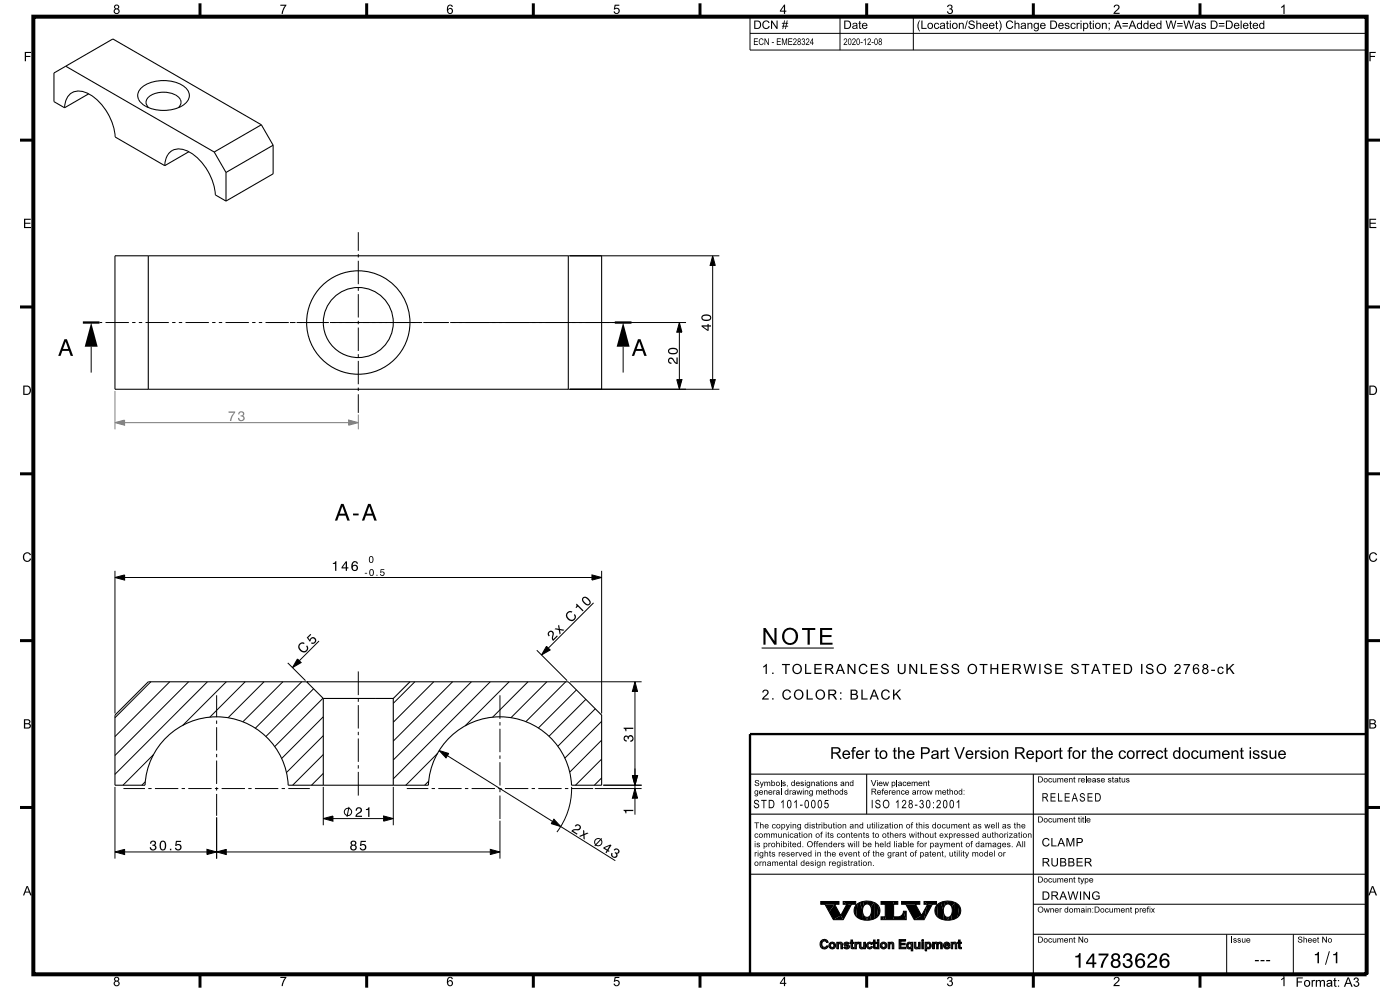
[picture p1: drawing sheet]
<svg xmlns="http://www.w3.org/2000/svg" width="420mm" height="297mm" viewBox="0 0 420 297" stroke-linecap="round" stroke-linejoin="round" font-family="sans-serif">
<g fill="#000">
<path d="M213.8 76.7l.8 2.9h-1.6zM203.8 96.7l.8 2.9h-1.6zM27.4 96.7l1.9 7.2h-3.9zM186.9 96.7l2 7.2h-3.9zM203 113.8h1.6l-.8 2.9zM213 113.8h1.6l-.8 2.9zM247.5 271h2.9l-1.7 2.3zM253 270.2l1 .8h-1zM264.3 274.8v.8zM275.5 272.7l1 1.7zM277.2 270.2l1.1 .8h-1.1zM248.3 282.1l.1 .3z"/>
<path d="M255 282.4v.3zM255.3 281.7v.7zM255.8 282.4v.3zM256.2 282.4v.3zM258.3 283.7l.2 .7-.3-.1zM260.5 282.4l.4-.1-.3 .5zM261.8 282.4v.3zM262.1 281.7v.7zM262.5 282.4v.3zM262.9 282.4v.3zM273.4 282.4v.2zM274.8 283.7l.1 .7-.2-.1z"/>
<path d="M278 283.4l-.1 1.6zM278 284.2v.8zM278 282.4v.2zM280.2 283.5v.8zM281.5 283.4l-.1 .9zM283.1 282.9v.9zM283.6 282.4l.4-.1-.3 .5zM285 283.1v.4zM287.3 282.4v.3zM287.6 281.7v.7zM288 282.4v.3zM288.4 282.4v.3z"/>
<path d="M246.2 270.2v.8z" fill-rule="evenodd"/>
<path d="M250.4 271l1.8 3.4-2.2 1.2-1.3-2.3z" fill-rule="evenodd"/>
<path d="M246.2 270.2h5.5v.8h-5.5z" fill-rule="evenodd"/>
<path d="M251.9 273.7l.3 .7z" fill-rule="evenodd"/>
<path d="M250 275.6l2.2-1.3 .8 1.3z" fill-rule="evenodd"/>
<path d="M254 271h1.5l-2.5 4.6-.8-1.3z" fill-rule="evenodd"/>
<path d="M257.2 270.9l-.3 3.8a2.6 2.6 0 0 1 .3-3.8z" fill-rule="evenodd"/>
<path d="M253 270.2h3.7v.8h-2.7z" fill-rule="evenodd"/>
<path d="M257.2 270.9l.8-.5 .8 2.5 .1 2.8-1-.3-1-.7z" fill-rule="evenodd"/>
<path d="M258 270.4l.9-.2 .2 1.3-.3 1.4z" fill-rule="evenodd"/>
<path d="M258.8 273.6l1.3 2.2-1.2-.1z" fill-rule="evenodd"/>
<path d="M259.6 274.8h.9l-.4 1z" fill-rule="evenodd"/>
<path d="M258.9 270.2l1.2-.1v.8l-1 .6z" fill-rule="evenodd"/>
<path d="M260.1 270.1l2.1 .3-.9 1.4a1.26 1.26 0 0 0-1.2-.9z" fill-rule="evenodd"/>
<path d="M262.2 270.4l.1 5-1 .3-.2-1.4 .3-1.4-.1-1.1z" fill-rule="evenodd"/>
<path d="M260.5 274.8l.6-.5 .2 1.4-1.2 .1z" fill-rule="evenodd"/>
<path d="M262.2 270.4l1.3 1.1-.5 3.4-.7 .5z" fill-rule="evenodd"/>
<path d="M263.5 271.5a2.6 2.6 0 0 1-.5 3.4z" fill-rule="evenodd"/>
<path d="M264.3 274.8h.9l-.3 .8h-.6z" fill-rule="evenodd"/>
<path d="M265.2 274.8h.4l.1 .8h-.8z" fill-rule="evenodd"/>
<path d="M264.3 270.2h3.7l.1 5.4h-2.4l-.1-4.6h-1.3z" fill-rule="evenodd"/>
<path d="M268 270.2h1.3v.8h-1.2z" fill-rule="evenodd"/>
<path d="M270.5 270.2v.8z" fill-rule="evenodd"/>
<path d="M268.1 274.8a2.45 2.45 0 0 0 2.7-.8l.2-.9 .8 2.5h-3.7z" fill-rule="evenodd"/>
<path d="M271 273.1h.9v2.5z" fill-rule="evenodd"/>
<path d="M271.7 271h2.9l1.9 3.4-2.2 1.2z" fill-rule="evenodd"/>
<path d="M270.5 270.2h5.4v.8h-5.4z" fill-rule="evenodd"/>
<path d="M276.1 273.7l.4 .7z" fill-rule="evenodd"/>
<path d="M278 271.5l-.8 4.1h-2.9l2.2-1.2z" fill-rule="evenodd"/>
<path d="M278.3 271h1.4l-2.5 4.6z" fill-rule="evenodd"/>
<path d="M281.4 270.9l-.3 3.8a2.6 2.6 0 0 1 .3-3.8z" fill-rule="evenodd"/>
<path d="M277.2 270.2h3.8v.8h-2.7z" fill-rule="evenodd"/>
<path d="M281.4 270.9l.8-.5 .8 2.5 .2 2.8-1-.3-1.1-.7z" fill-rule="evenodd"/>
<path d="M282.2 270.4l1-.2 .2 1.3-.4 1.4z" fill-rule="evenodd"/>
<path d="M283.1 273.6l1.2 2.2-1.1-.1z" fill-rule="evenodd"/>
<path d="M283.9 274.8h.8l-.4 1z" fill-rule="evenodd"/>
<path d="M283.2 270.2l1.1-.1 .1 .8-1 .6z" fill-rule="evenodd"/>
<path d="M284.3 270.1l2.2 .3-1 1.4a1.26 1.26 0 0 0-1.1-.9z" fill-rule="evenodd"/>
<path d="M286.5 270.4v5l-1 .3-.2-1.4 .4-1.4-.2-1.1z" fill-rule="evenodd"/>
<path d="M284.7 274.8l.6-.5 .2 1.4-1.2 .1z" fill-rule="evenodd"/>
<path d="M286.5 270.4l1.3 1.1-.5 3.4-.8 .5z" fill-rule="evenodd"/>
<path d="M287.8 271.5a2.6 2.6 0 0 1-.5 3.4z" fill-rule="evenodd"/>
<path d="M246.1 282.3l.3 1.7-.4-1z" fill-rule="evenodd"/>
<path d="M246.4 281.9l.4-.3-.4 2.4-.3-1.7z" fill-rule="evenodd"/>
<path d="M246.8 281.6l.1 .5-.2 .3z" fill-rule="evenodd"/>
<path d="M246.6 283.2l.7 1.2-.9-.4z" fill-rule="evenodd"/>
<path d="M246.9 283.8l.4 .1 .6-.2v.6l-.6 .1z" fill-rule="evenodd"/>
<path d="M246.8 281.6h.9l-.8 .5z" fill-rule="evenodd"/>
<path d="M247.7 281.6l.3 .1v.7l-.7-.4z" fill-rule="evenodd"/>
<path d="M248.1 283.4l.4 .2-.3 .4z" fill-rule="evenodd"/>
<path d="M248 281.7l.3 .7h-.3z" fill-rule="evenodd"/>
<path d="M248 283.4l.2 .6-.3 .3z" fill-rule="evenodd"/>
<path d="M248.3 282.1l.1 .3z" fill-rule="evenodd"/>
<path d="M249 282.6v1.5a1.11 1.11 0 0 1 0-1.5z" fill-rule="evenodd"/>
<path d="M249 282.6l.7-.3-.5 1.1z" fill-rule="evenodd"/>
<path d="M249 282.6l.7 1.8-.7-.3z" fill-rule="evenodd"/>
<path d="M249.4 283.9h.6l.2-.5 .2 .7-.7 .3z" fill-rule="evenodd"/>
<path d="M249.7 282.3l.7 .3-.3 .5-.2-.3h-.5z" fill-rule="evenodd"/>
<path d="M250.4 282.6a1.12 1.12 0 0 1 0 1.5l-.3-1z" fill-rule="evenodd"/>
<path d="M251 282.4v1.9z" fill-rule="evenodd"/>
<path d="M251 282.4l.3 1.9h-.3z" fill-rule="evenodd"/>
<path d="M251.1 282.4h.4v1.9h-.2z" fill-rule="evenodd"/>
<path d="M251.5 282.4v1.9z" fill-rule="evenodd"/>
<path d="M251.5 282.4v1.9z" fill-rule="evenodd"/>
<path d="M251.7 282.5l-.2 1z" fill-rule="evenodd"/>
<path d="M251.7 282.5l.4-.2v.6l-.5 .1z" fill-rule="evenodd"/>
<path d="M252.4 282.4l.3 .4v1.5h-.4z" fill-rule="evenodd"/>
<path d="M252.1 282.3l.3 .1-.1 1.9z" fill-rule="evenodd"/>
<path d="M252.7 283.2v1.1z" fill-rule="evenodd"/>
<path d="M252.7 282.8v1.5z" fill-rule="evenodd"/>
<path d="M253.2 282.7l.1 .7z" fill-rule="evenodd"/>
<path d="M253.1 284l.3-.2-.1 .4z" fill-rule="evenodd"/>
<path d="M253.4 283.8l.6 .6-.7-.2z" fill-rule="evenodd"/>
<path d="M253.2 282.7l.8-.4-.4 .6 .1 .6-.4-.1z" fill-rule="evenodd"/>
<path d="M253.6 283.9l.6 .1 .2-.2 .1 .5-.5 .1z" fill-rule="evenodd"/>
<path d="M253.6 282.9l.4 .2 .2 .5-.5-.1z" fill-rule="evenodd"/>
<path d="M254 282.3v.4l-.3 .1z" fill-rule="evenodd"/>
<path d="M254 282.3l.5 .2v.5l-.5-.3z" fill-rule="evenodd"/>
<path d="M254 283.1l.5 .1v1.1z" fill-rule="evenodd"/>
<path d="M254.5 282.5l.2 .3-.2 .2z" fill-rule="evenodd"/>
<path d="M254.5 283.2l.4 .5-.4 .6z" fill-rule="evenodd"/>
<path d="M254.6 282.6l.2 .2z" fill-rule="evenodd"/>
<path d="M255 282.4h.3v.3z" fill-rule="evenodd"/>
<path d="M255 282.4l.1 .3z" fill-rule="evenodd"/>
<path d="M255.3 281.7v1z" fill-rule="evenodd"/>
<path d="M255.3 281.7v2.3z" fill-rule="evenodd"/>
<path d="M255.3 281.7l.1 2.5z" fill-rule="evenodd"/>
<path d="M255.3 281.7h.4l.1 2.7-.4-.2z" fill-rule="evenodd"/>
<path d="M255.8 283.6v.8z" fill-rule="evenodd"/>
<path d="M255.7 281.7l.1 2.7z" fill-rule="evenodd"/>
<path d="M255.8 282.4l.2 .3h-.2z" fill-rule="evenodd"/>
<path d="M255.8 282.4h.3v.3z" fill-rule="evenodd"/>
<path d="M256.1 282.4l.1 .3z" fill-rule="evenodd"/>
<path d="M255.9 283.9h.3v.4l-.4 .1z" fill-rule="evenodd"/>
<path d="M256.5 282.4v1.9z" fill-rule="evenodd"/>
<path d="M256.5 282.4l.2 1.9h-.2z" fill-rule="evenodd"/>
<path d="M256.5 282.4h.4v1.9h-.2z" fill-rule="evenodd"/>
<path d="M256.9 282.4v1.9z" fill-rule="evenodd"/>
<path d="M256.9 282.4v1.9z" fill-rule="evenodd"/>
<path d="M257 282.5l-.1 1.1z" fill-rule="evenodd"/>
<path d="M257.5 282.4v.4l-.2 .1z" fill-rule="evenodd"/>
<path d="M257 282.5l.5-.1-.6 .9z" fill-rule="evenodd"/>
<path d="M257.8 282.4v1.1z" fill-rule="evenodd"/>
<path d="M257.8 282.4l.2 1.8z" fill-rule="evenodd"/>
<path d="M257.9 282.4h.4l-.1 1.9-.2-.1z" fill-rule="evenodd"/>
<path d="M258.3 282.4l-.1 1.9z" fill-rule="evenodd"/>
<path d="M258.3 283.7l.6 .2 .2-.7v.9l-.2 .2-.4 .1z" fill-rule="evenodd"/>
<path d="M259.1 282.4v1.9z" fill-rule="evenodd"/>
<path d="M259.1 282.4l.3 1.9h-.3z" fill-rule="evenodd"/>
<path d="M259.2 282.4h.4v1.9h-.2z" fill-rule="evenodd"/>
<path d="M259.6 282.4v1.9z" fill-rule="evenodd"/>
<path d="M259.6 282.4v1.9z" fill-rule="evenodd"/>
<path d="M260.2 282.6v1.5a1.12 1.12 0 0 1 0-1.5z" fill-rule="evenodd"/>
<path d="M260.4 283.4l.2 .5 .6-.1v.6l-.7-.1z" fill-rule="evenodd"/>
<path d="M260.2 282.6l.3-.2 .1 .4-.2 .6 .1 .9-.3-.2z" fill-rule="evenodd"/>
<path d="M260.9 282.3l.4 .1v.7l-.2-.3h-.5z" fill-rule="evenodd"/>
<path d="M261.4 283.6l.3 .2-.2 .4z" fill-rule="evenodd"/>
<path d="M261.4 283.6l.1 .6-.3 .2z" fill-rule="evenodd"/>
<path d="M261.3 282.4l.4 .5-.4 .2z" fill-rule="evenodd"/>
<path d="M261.6 282.6l.1 .3z" fill-rule="evenodd"/>
<path d="M261.8 282.4h.2v.3h-.2z" fill-rule="evenodd"/>
<path d="M261.8 282.4v.3z" fill-rule="evenodd"/>
<path d="M262.1 281.7l-.1 1z" fill-rule="evenodd"/>
<path d="M262.1 281.7v2.3z" fill-rule="evenodd"/>
<path d="M262.1 281.7v2.5z" fill-rule="evenodd"/>
<path d="M262.1 281.7h.4v2.7l-.4-.2z" fill-rule="evenodd"/>
<path d="M262.5 283.6l.1 .8z" fill-rule="evenodd"/>
<path d="M262.5 281.7v2.7z" fill-rule="evenodd"/>
<path d="M262.5 282.4l.2 .3h-.2z" fill-rule="evenodd"/>
<path d="M262.6 282.4h.3v.3z" fill-rule="evenodd"/>
<path d="M262.9 282.4v.3z" fill-rule="evenodd"/>
<path d="M262.6 283.9h.3v.4l-.3 .1z" fill-rule="evenodd"/>
<path d="M263.2 282.4h.5v1.9h-.5z" fill-rule="evenodd"/>
<path d="M264.4 282.6v1.5a1.11 1.11 0 0 1 0-1.5z" fill-rule="evenodd"/>
<path d="M264.4 282.6l.7-.3-.5 1.1z" fill-rule="evenodd"/>
<path d="M264.4 282.6l.7 1.8-.7-.3z" fill-rule="evenodd"/>
<path d="M264.8 283.9h.6l.2-.5 .2 .7-.7 .3z" fill-rule="evenodd"/>
<path d="M265.1 282.3l.7 .3-.3 .5-.2-.3h-.5z" fill-rule="evenodd"/>
<path d="M265.8 282.6a1.12 1.12 0 0 1 0 1.5l-.3-1z" fill-rule="evenodd"/>
<path d="M266.4 282.4v1.9z" fill-rule="evenodd"/>
<path d="M266.4 282.4l.3 1.9h-.3z" fill-rule="evenodd"/>
<path d="M266.5 282.4h.4v1.9h-.2z" fill-rule="evenodd"/>
<path d="M266.9 282.4v1.9z" fill-rule="evenodd"/>
<path d="M266.9 282.4v1.9z" fill-rule="evenodd"/>
<path d="M267.1 282.5l-.2 1z" fill-rule="evenodd"/>
<path d="M267.1 282.5l.4-.2v.6l-.5 .1z" fill-rule="evenodd"/>
<path d="M267.8 282.4l.3 .4v1.5h-.4z" fill-rule="evenodd"/>
<path d="M267.5 282.3l.3 .1-.1 1.9z" fill-rule="evenodd"/>
<path d="M268.1 283.2v1.1z" fill-rule="evenodd"/>
<path d="M268.1 282.8v1.5z" fill-rule="evenodd"/>
<path d="M270.2 282.1v1.8h1.6v.4h-2.1z" fill-rule="evenodd"/>
<path d="M269.7 281.6h2v.5h-1.5l-.5 2.2z" fill-rule="evenodd"/>
<path d="M272.2 282.6l.2-.1-.1 1.8-.3-.9z" fill-rule="evenodd"/>
<path d="M272.5 283.6l.4 .4 .4-.3 .1 .5-.8 .2z" fill-rule="evenodd"/>
<path d="M272.4 282.5l.4-.2 .1 .5-.4 .2-.1 .4 .2 1-.3-.1z" fill-rule="evenodd"/>
<path d="M272.8 282.3l.3 .1v.4z" fill-rule="evenodd"/>
<path d="M273.1 282.4l.3 .2-.1 .5-.2-.3z" fill-rule="evenodd"/>
<path d="M273.4 283.4v1.6z" fill-rule="evenodd"/>
<path d="M273.4 282.4v1z" fill-rule="evenodd"/>
<path d="M273.4 282.4l.2 2.6h-.2z" fill-rule="evenodd"/>
<path d="M273.8 282.4v2.6z" fill-rule="evenodd"/>
<path d="M274.3 282.4v1.1z" fill-rule="evenodd"/>
<path d="M274.3 282.4l.1 1.8z" fill-rule="evenodd"/>
<path d="M274.3 282.4h.4v1.9l-.3-.1z" fill-rule="evenodd"/>
<path d="M274.7 282.4v1.9z" fill-rule="evenodd"/>
<path d="M274.8 283.7l.6 .2 .2-.7v.9l-.2 .2-.5 .1z" fill-rule="evenodd"/>
<path d="M275.6 282.4v1.9z" fill-rule="evenodd"/>
<path d="M275.6 282.4l.2 1.9h-.2z" fill-rule="evenodd"/>
<path d="M275.7 282.4h.3v1.9h-.2z" fill-rule="evenodd"/>
<path d="M276 282.4v1.9z" fill-rule="evenodd"/>
<path d="M276 282.4v1.9z" fill-rule="evenodd"/>
<path d="M276.5 282.4h.5v1.9h-.5z" fill-rule="evenodd"/>
<path d="M277.5 282.4v2.6z" fill-rule="evenodd"/>
<path d="M277.6 282.4h.3v2.6h-.3z" fill-rule="evenodd"/>
<path d="M277.9 282.4l.1 .2 .1-.2v.5l-.2 2.1z" fill-rule="evenodd"/>
<path d="M278 284.2v.8z" fill-rule="evenodd"/>
<path d="M278 283.4l.2 .5v.4l-.2-.1v.8z" fill-rule="evenodd"/>
<path d="M278.1 282.4l.4-.1-.4 .6z" fill-rule="evenodd"/>
<path d="M278.2 283.9h.4l.3 .4h-.7z" fill-rule="evenodd"/>
<path d="M278.9 283.4l.2 .7-.2 .2-.3-.4z" fill-rule="evenodd"/>
<path d="M279 282.5l.2 .2a1.23 1.23 0 0 1-.1 1.4l-.2-.7z" fill-rule="evenodd"/>
<path d="M278.5 282.3l.5 .2-.1 .9-.1-.5-.5-.1z" fill-rule="evenodd"/>
<path d="M279.8 282.4v1.9z" fill-rule="evenodd"/>
<path d="M279.8 282.4l.2 1.9h-.2z" fill-rule="evenodd"/>
<path d="M279.9 282.4h.3v1.9h-.2z" fill-rule="evenodd"/>
<path d="M280.2 282.4v1.9z" fill-rule="evenodd"/>
<path d="M280.2 282.6l.2-.1-.2 1.8z" fill-rule="evenodd"/>
<path d="M280.2 282.4v1.9z" fill-rule="evenodd"/>
<path d="M280.4 282.5l.4-.2 .1 .5-.6 .2z" fill-rule="evenodd"/>
<path d="M281 282.4l.4 .2v1.7h-.4z" fill-rule="evenodd"/>
<path d="M280.8 282.3l.2 .1v1.9z" fill-rule="evenodd"/>
<path d="M281.4 282.6l.2-.1-.2 1.8z" fill-rule="evenodd"/>
<path d="M281.5 283.4v.9z" fill-rule="evenodd"/>
<path d="M281.6 282.5l.4-.2v.5l-.4 .2z" fill-rule="evenodd"/>
<path d="M282 282.3l.3 .1-.1 1.9z" fill-rule="evenodd"/>
<path d="M282.7 283.1v1.2z" fill-rule="evenodd"/>
<path d="M282.3 282.4l.4 .5v1.4h-.5z" fill-rule="evenodd"/>
<path d="M283.3 282.6l.3 1.7-.5-.5z" fill-rule="evenodd"/>
<path d="M283.6 283.1l.7 .4h-.8z" fill-rule="evenodd"/>
<path d="M283.7 283.1h.8l.2 .4z" fill-rule="evenodd"/>
<path d="M283.3 282.6l.3-.2v.5a.62 .62 0 0 0 0 .8 .62 .62 0 0 0 .8 .2v.5l-.8-.1z" fill-rule="evenodd"/>
<path d="M284 282.3l.4 .1-.1 .4h-.6z" fill-rule="evenodd"/>
<path d="M284.6 283.7v.6l-.2 .1z" fill-rule="evenodd"/>
<path d="M284.6 283.7l.4 .2-.4 .4z" fill-rule="evenodd"/>
<path d="M284.4 282.4l.4 .3 .2 .8-.5-.4z" fill-rule="evenodd"/>
<path d="M285.3 282.4v1.9z" fill-rule="evenodd"/>
<path d="M285.3 282.4l.3 1.9h-.3z" fill-rule="evenodd"/>
<path d="M285.4 282.4h.4v1.9h-.2z" fill-rule="evenodd"/>
<path d="M285.8 282.4v1.9z" fill-rule="evenodd"/>
<path d="M285.8 282.4v1.9z" fill-rule="evenodd"/>
<path d="M286 282.5l-.2 1z" fill-rule="evenodd"/>
<path d="M286 282.5l.4-.2v.6l-.5 .1z" fill-rule="evenodd"/>
<path d="M286.7 282.4l.3 .4v1.5h-.4z" fill-rule="evenodd"/>
<path d="M286.4 282.3l.3 .1-.1 1.9z" fill-rule="evenodd"/>
<path d="M287 283.2v1.1z" fill-rule="evenodd"/>
<path d="M287 282.8v1.5z" fill-rule="evenodd"/>
<path d="M287.3 282.4h.2v.3z" fill-rule="evenodd"/>
<path d="M287.3 282.4l.1 .3z" fill-rule="evenodd"/>
<path d="M287.6 281.7l-.1 1z" fill-rule="evenodd"/>
<path d="M287.6 281.7l.1 2.5z" fill-rule="evenodd"/>
<path d="M287.6 281.7v2.3z" fill-rule="evenodd"/>
<path d="M287.6 281.7h.4v2.7l-.3-.2z" fill-rule="evenodd"/>
<path d="M288 283.6l.1 .8z" fill-rule="evenodd"/>
<path d="M288 281.7v2.7z" fill-rule="evenodd"/>
<path d="M288 282.4l.2 .3h-.2z" fill-rule="evenodd"/>
<path d="M288.1 282.4h.3v.3z" fill-rule="evenodd"/>
<path d="M288.1 283.9h.3v.4l-.3 .1z" fill-rule="evenodd"/>
<path d="M288.4 282.4v.3z" fill-rule="evenodd"/>
<circle cx="263.5" cy="281.9" r=".29"/>
<circle cx="276.8" cy="281.9" r=".29"/>
</g>
<g fill="none" stroke="#000" stroke-width=".3">
<path d="M107.5 69.6v5.6M107.5 76.2v1M107.5 78.2v7M171 76.7h44.8M213.8 79.6v34.2M213.8 76.7l.8 2.9h-1.6zM29.9 96.7h.7M31.7 96.7h7M39.6 96.7h1.1M41.6 96.7h1.1M43.6 96.7h7M51.7 96.7h.9"/>
<path d="M53.7 96.7h.9M55.7 96.7h6.9M63.6 96.7h1.1M65.6 96.7h1.1M67.6 96.7h7.1M75.6 96.7h1M77.6 96.7h1M79.7 96.7h6.9M87 96.7h1.6M89 96.7h9.7M99 96.7h27.7M107.5 86.2v1"/>
<path d="M107.5 88.2v7M107.5 96.2v1M107.5 98.2v7M127 96.7h7.6M135.1 96.7h70.7M203.8 99.6v14.2M203.8 96.7l.8 2.9h-1.6zM27.4 103.9v7.8M107.5 106.2v1M107.5 108.2v7M107.5 116.2v1M107.5 118.2v5.5"/>
<path d="M171 116.7h44.8M186.9 103.9v7.8M203 113.8h1.6l-.8 2.9zM213 113.8h1.6l-.8 2.9zM34.5 171.1v42.7M180.5 171.1v42.7M86.3 198.7l5.3 5.3M161 194.9l9.1 9.1M45.3 204.3l-10.8 10.8M50.9 204.3l-16.4 16.5M56.6 204.3l-22.1 22.1M62.2 204.3l-27.7 27.8"/>
<path d="M65 208.4v6.5M65 215.9v1M65 217.9v7M67.9 204.3l-13.1 13.1M73.5 204.3l-10.6 10.6M79.2 204.3l-10.8 10.8M84.9 204.3l-12 12M90.5 204.3l-13.9 13.9M94.1 206.4l-14.3 14.3M96.9 209.3l-14.5 14.4M97 214.8l-12.5 12.5M107.5 201.2v7.1"/>
<path d="M107.5 209.3v1M107.5 211.3v7M107.5 219.3v1M124.5 204.3l-6.5 6.5M130.1 204.3l-12.1 12.2M135.8 204.3l-17.8 17.8M141.4 204.3l-23.4 23.5M147.1 204.3l-29.1 29.1M150 208.4v7M150 216.4v1M150 218.4v7M152.7 204.3l-13.2 13.3"/>
<path d="M158.4 204.3l-10.6 10.6M164.1 204.3l-10.8 10.8M169.7 204.3l-11.9 12M171 204.3h21.5M172.9 206.8l-11.4 11.4M175.8 209.6l-11.1 11.1M178.6 212.4l-11.2 11.3M180.5 216.2l-11 11M34.5 235.8v21.5M37 236.3h6.5M43.6 234.3l-1.1 1M44.5 236.3h1"/>
<path d="M46 226.2l-9.1 9.1M46.5 236.3h7M54.5 236.3h1M56.5 236.3h7M64.5 236.3h1M65 225.9v1M65 227.9v7M65 235.9v1M65 237.9v6.6M66.5 236.3h7M74.5 236.3h1M76.5 236.3h7"/>
<path d="M84.5 236.3h1M86.5 236.3h6.4M97 226.1l-9.2 9.2M97 220.5l-11.1 11M97 231.8l-3.5 3.5M97 235.8v11.5M107.5 221.3v7M107.5 229.3v1M107.5 231.3v7.1M118 235.8v11.5M122 236.3h6.5M128.6 234.1l-1.2 1.2"/>
<path d="M129.5 236.3h1M131.2 225.9l-9.5 9.4M131.5 236.3h7M139.5 236.3h1M141.5 236.3h7M149.5 236.3h1M150 226.4v1M150 228.4v7M150 236.4v1M150 238.4v7.1M151.5 236.3h7M159.5 236.3h1"/>
<path d="M161.5 236.3h7M169.5 236.3h1M171.5 235.8a21.5 21.5 0 0 1-4.4 13.6M171.5 236.3h6.4M178.4 236.3h14.1M180.5 227.5l-7.8 7.8M180.5 221.8l-9.6 9.6M180.5 233.2l-2.2 2.1M181 235.3h11.5M65 245v12.3M150 246v11.3M246.2 270.2h5.5v.8h-1.3l1.8 3.4 1.8-3.4h-1v-.8h3.7v.8h-1.2l-2.5 4.6h-3l-2.5-4.6h-1.3z"/>
<path d="M248 270.2l-.9 .8M251.7 273.5l-1.8 1.9M255.1 270.2l-1.3 1.2M257.2 270.9a5 5 0 0 1 6.4 .6 2.73 2.73 0 0 1-2.2 4.2 4.6 4.6 0 0 1-4.9-1.5l-.3-1.3a2.48 2.48 0 0 1 1-2zM259.2 271.4l.9-.5a2.2 2.2 0 0 1 1.4 1.9 2.2 2.2 0 0 1-1.1 2.1h-.3a2.2 2.2 0 0 1-.9-3.5zM264.3 270.2h5v.8h-1.2v3.8l1.9-.1 .6-.5 .4-1.1h.9v2.5h-7.6v-.8h1.3v-3.8h-1.3zM268.1 272v3.6M270.5 270.2h5.4v.8h-1.3l1.9 3.4 1.8-3.4h-1.1v-.8h3.8v.8h-1.3l-2.5 4.6h-2.9l-2.6-4.6h-1.2zM281.5 270.9a5 5 0 0 1 6.3 .6 2.73 2.73 0 0 1-2.1 4.2 4.6 4.6 0 0 1-4.9-1.5l-.3-1.3a2.51 2.51 0 0 1 1-2zM283.4 271.4l1-.5a2.2 2.2 0 0 1 1.4 1.9 2.2 2.2 0 0 1-1.2 2.1h-.3a2.2 2.2 0 0 1-.9-3.5zM310 271h100M310 280h100"/>
<path d="M368 280v12M388 280v12M246.2 282.1a1.21 1.21 0 0 1 1.2-.6 1.21 1.21 0 0 1 1 .9h-.4a.81 .81 0 0 0-1.1-.3 .81 .81 0 0 0-.3 1.1 .74 .74 0 0 0 .6 .7 .74 .74 0 0 0 .8-.5l.4 .2a1.23 1.23 0 0 1-1.3 .8 1.23 1.23 0 0 1-1.1-1.1zM251 282.4h.5v.2a.75 .75 0 0 1 1-.1 .75 .75 0 0 1 .2 1v.8h-.4v-1.2a.43 .43 0 0 0-.6-.2 .43 .43 0 0 0-.2 .6v.8h-.5zM253.3 282.6l.9-.2 .6 .4-.3 .2a.4 .4 0 0 0-.5-.3 .4 .4 0 0 0-.3 .3l.1 .1a.85 .85 0 0 1 1 .8 1.04 1.04 0 0 1-1.7 .1l.3-.2a.5 .5 0 0 0 .5 .3 .5 .5 0 0 0 .4-.4l-.6-.2a.56 .56 0 0 1-.5-.3 .56 .56 0 0 1 .1-.6zM255.3 281.7h.5v.7h.4v.3h-.4v1.2h.4v.4a.69 .69 0 0 1-.9-.1 .69 .69 0 0 1 0-.9v-.6h-.3v-.3h.3zM256.5 282.4h.4v.3l.6-.3v.4a1.09 1.09 0 0 0-.6 1.5h-.4zM257.8 282.4h.5v1.3l.4 .3 .4-.4v-1.2h.5v1.9h-.5v-.2l-.2 .2a.82 .82 0 0 1-1-.1 .82 .82 0 0 1-.1-1zM260.1 282.7a.9 .9 0 0 1 1.6 .2 .36 .36 0 0 1-.4 .2 .36 .36 0 0 1-.3-.3 .55 .55 0 0 0-.6 .3 .55 .55 0 0 0 .3 .7 .55 .55 0 0 0 .7-.2l.3 .2a.97 .97 0 0 1-1.4 .4 .97 .97 0 0 1-.2-1.5zM262.1 281.7h.4v.7h.4v.3h-.4v1.2h.4v.4a.69 .69 0 0 1-.8-.1 .69 .69 0 0 1 0-.9v-.6h-.3v-.3h.3zM263.2 282.4h.5v1.9h-.5zM266.4 282.4h.5v.2a.75 .75 0 0 1 1-.1 .75 .75 0 0 1 .2 1v.8h-.4v-1.2l-.5-.3-.3 .3v1.2h-.5z"/>
<path d="M269.7 281.6h2v.5h-1.5v.6h1.4v.4h-1.4v.8h1.6v.4h-2.1zM272.3 282.5l.4-.1 .7 .2v-.2h.4v2.6h-.4v-.8a.98 .98 0 0 1-1.4-.3 .98 .98 0 0 1 .3-1.4zM273.8 282.4v2.6M274.3 282.4h.4l.1 1.3 .3 .3 .4-.4 .1-1.2h.4v1.9h-.4v-.2l-.2 .2a.82 .82 0 0 1-1-.1 .82 .82 0 0 1-.1-1zM276.5 282.4h.5v1.9h-.5zM277.5 282.4h.5v.2a.93 .93 0 0 1 1.4 .8 .93 .93 0 0 1-1.4 .8v.8h-.5zM277.6 282.4v2.6M278.1 282.9a.5 .5 0 0 1 .8 .1 .5 .5 0 0 1-.2 .8 .5 .5 0 0 1-.7-.3zM279.8 282.4h.4v.2l.6-.3 .6 .3a.76 .76 0 0 1 1-.1 .76 .76 0 0 1 .3 1v.8h-.5v-1.3l-.3-.2a1.31 1.31 0 0 0-.4 1.5h-.5v-1.3l-.3-.2-.4 .3-.1 1.2h-.4zM283.3 282.6a.98 .98 0 0 1 1.2-.2 .98 .98 0 0 1 .5 1.1h-1.5a.56 .56 0 0 0 .5 .4 .56 .56 0 0 0 .6-.2l.3 .2a1.04 1.04 0 0 1-1.5 .3 1.04 1.04 0 0 1-.1-1.6zM283.7 282.8h.5l.3 .3h-.9zM285.3 282.4h.5v.2a.75 .75 0 0 1 1-.1 .75 .75 0 0 1 .2 1v.8h-.4v-1.2a.43 .43 0 0 0-.6-.2 .43 .43 0 0 0-.2 .6v.8h-.5z"/>
<path d="M287.6 281.7h.4v.7h.4v.3h-.4l.1 1.2h.3v.4a.69 .69 0 0 1-.8-.1 .69 .69 0 0 1 0-.9v-.6h-.3v-.3h.3zM385 292.6h.1M385 292h.1"/>
<circle cx="249.6" cy="283.4" r=".56"/>
<circle cx="249.6" cy="283.4" r="1.02"/>
<circle cx="263.4" cy="281.9" r=".28"/>
<circle cx="265" cy="283.4" r=".56"/>
<circle cx="265.1" cy="283.4" r="1.02"/>
<circle cx="272.8" cy="283.4" r=".53"/>
<circle cx="276.7" cy="281.9" r=".29"/>
</g>
<g fill="#000">
<path d="M7.4 15.6h1.9v.3h-1.5v.9h1.3v.3h-1.3v1.3h-.4zM84.1 1.4h1.8l-.8 1.7-.3 1.1h-.3l.1-.6 .9-1.9h-1.4zM184.4 1.4h1.4v.3h-1.1l-.2 .8a.93 .93 0 0 1 1.3 .4 .93 .93 0 0 1-.6 1.3 .93 .93 0 0 1-1.1-.8h.3l.2 .4a.63 .63 0 0 0 1-.5 .63 .63 0 0 0-.9-.6l-.6 .1zM284.3 1.6a.76 .76 0 0 1 1.2-.1 .76 .76 0 0 1-.1 1.2 .88 .88 0 0 1 0 1.5 .88 .88 0 0 1-1.3-.8h.3l.5 .5 .6-.3-.1-.6-.6-.2v-.3a.5 .5 0 0 0 .6-.6l-.5-.3-.4 .5h-.4zM334.3 1.6a.94 .94 0 0 1 1.5 .3 .94 .94 0 0 1-.7 1.4l-.6 .5h1.4v.4h-1.9l.2-.5 1.3-1.4v-.4l-.6-.3-.5 .6h-.3zM384.3 2.1l1.1-.7v2.8h-.4v-2.2l-.7 .4zM410.8 15.6h1.9v.3h-1.5v.9h1.3v.3h-1.3v1.3h-.4zM20.6 28.4l.9-.8 .2 .3a4.9 4.9 0 0 0-2.2 4.4l-.3-.1 .2-1.5 .5-1.3zM41.5 29.9l.3-.1 .9 1.2 1 .7-.2 .2-.9-.6zM43.7 31.7a12 12 0 0 0 10.7 0l.3 .2a12.2 12.2 0 0 1-11.2 0zM43.7 30.7h.3l.1 .6 .7 .9-.3 .2-.5-.7zM54.1 30.7h.4l-.2 .7-.7 1-.3-.2 .7-.9z"/>
<path d="M44.4 29.1a7.6 7.6 0 0 1 9.5 .2l.4 .5-.4 .1a6.7 6.7 0 0 0-7.7-1.6 3.1 3.1 0 0 0-2.2 2.4h-.3v-.6zM53.9 29.9l.4-.1 .2 .9h-.4zM42 26.5a11.1 11.1 0 0 1 14.1 0 3.4 3.4 0 0 1-1.4 5.4l-.3-.2a3.2 3.2 0 0 0 2.2-3.1 3.2 3.2 0 0 0-2.2-3 11.2 11.2 0 0 0-12.1 1 2.67 2.67 0 0 0-.5 3.2l-.3 .1-.3-.9a3.1 3.1 0 0 1 .8-2.5zM21.5 27.6a6.7 6.7 0 0 1 7.5 2 17.2 17.2 0 0 1 5.7 11.5l-.3-.1a16.5 16.5 0 0 0-8.4-13 4.9 4.9 0 0 0-4.3-.1zM50.2 46.3l.3 .2-.7 1.4-.2 1.8-.3-.1 .1-1.3zM50.7 45.7l.9-.7 .1 .3-1.2 1.2-.3-.2zM51.6 45a6.7 6.7 0 0 1 7.4 1.9 17.2 17.2 0 0 1 5.8 11.5h-.3a16.5 16.5 0 0 0-8.5-13.1 4.9 4.9 0 0 0-4.3 0zM7.2 65.6h2v.3h-1.6v.8h1.5v.4h-1.5v.9h1.7v.4h-2.1zM410.8 65.6h2v.3h-1.6v.8h1.5v.4h-1.5v.9h1.7v.4h-2.1zM7.2 165.9a1.21 1.21 0 0 1 2.1 .4h-.4a.83 .83 0 0 0-.8-.5 .83 .83 0 0 0-.8 .6v.5a.93 .93 0 0 0 .3 1 .93 .93 0 0 0 1.1 0l.3-.5 .3 .1a1.34 1.34 0 0 1-1.8 .7 1.34 1.34 0 0 1-.5-1.9zM411.1 165.9a1.21 1.21 0 0 1 2 .4h-.4a.83 .83 0 0 0-.8-.5 .83 .83 0 0 0-.7 .6l-.1 .5a.93 .93 0 0 0 .3 1 .93 .93 0 0 0 1.1 0l.3-.5 .4 .1a1.34 1.34 0 0 1-1.9 .7 1.34 1.34 0 0 1-.5-1.9zM226.5 234a.68 .68 0 0 1 .7-.3 .68 .68 0 0 1 .5 .6h-.2a.33 .33 0 0 0-.4-.3 .33 .33 0 0 0-.2 .4 .63 .63 0 0 1 .7 .3 .63 .63 0 0 1-.1 .8 .74 .74 0 0 1-1.1-.5h.2a.44 .44 0 0 0 .5 .4 .44 .44 0 0 0 .4-.5 .97 .97 0 0 1-1-.9z"/>
<path d="M228 234.3h.2l.3 1 .4-1h.2l-.6 1.6-.3 .2-.1-.2 .3-.3zM229.2 236.9l.2 .1 .7-.1 .2 1.3h-.3v-1l-.2-.2-.3 .3-.1 .9h-.2zM229.3 234.3l.2 .2a.41 .41 0 0 1 .4-.2 .41 .41 0 0 1 .4 .2l.4-.2 .3 .1 .1 1.2h-.2l-.1-1-.2-.1-.3 .2v.9h-.2v-.9l-.3-.2-.2 .1-.1 1h-.2zM232 236.9l.2 .1 .5-.1-.4 .3-.1 1h-.2zM234.2 233.8h.2v1.8h-.2zM234.2 236.4h.2v1.8h-.2zM234.7 234.4l.6-.1 .4 .3-.5-.1-.3 .2a.51 .51 0 0 1 .7 .2 .51 .51 0 0 1-.2 .7l-.7-.2v-.2l.5 .2 .3-.2-.6-.3zM236.1 235.4h.2l-.2 .6zM236.9 236.9l.2 .1 .4-.1-.4 .3v1h-.2zM238.9 236.9h.2l.3 1 .3-1h.2l.3 1 .3-1h.2l-.4 1.3h-.2l-.3-1-.2 1h-.3zM240.2 234.4l.5-.1 .4 .3-.5-.1-.2 .2a.51 .51 0 0 1 .6 .2 .51 .51 0 0 1-.2 .7l-.6-.2-.1-.2 .6 .2 .3-.2-.6-.3zM241.4 236.9l.2 .1 .7-.1 .2 1.3h-.3v-1l-.2-.2-.3 .3-.1 .9h-.2z"/>
<path d="M243.4 234.3l.2 .2 .7-.2 .2 1.3h-.3v-1l-.2-.1-.4 .2v.9h-.2zM244.9 236.9l.2 .2a.42 .42 0 0 1 .4-.3 .42 .42 0 0 1 .3 .3l.5-.3 .3 .2 .1 1.2h-.3v-1l-.2-.2-.3 .2v1h-.3v-.9l-.2-.3-.3 .2v1h-.2zM246.2 234l.3-.2v.5h.2v.2h-.2v.7l.2 .4-.4-.1-.1-1h-.2zM248.8 234.3l.3 .2 .6-.2 .2 1.3h-.2v-1l-.3-.1-.3 .2v.9h-.3zM248.4 236.5l.2-.1v.5h.3v.2h-.3v.7l.3 .4-.4-.1-.1-1h-.2zM249.1 236.4h.2v.6l.5-.2 .3 .3 .1 1.1h-.3v-.9l-.2-.3-.3 .2-.1 1h-.2zM250.2 234.4l.6-.1 .3 .3-.4-.1-.3 .2a.51 .51 0 0 1 .6 .2 .51 .51 0 0 1-.2 .7l-.6-.2v-.2l.5 .2 .3-.2-.6-.3zM253.3 237l.5-.2 .4 .4-.5-.2-.2 .3a.51 .51 0 0 1 .6 .2 .51 .51 0 0 1-.2 .7l-.6-.3-.1-.1 .6 .2 .2-.2-.6-.3zM253.6 234.3l.2 .2 .7-.2 .1 1.3h-.2v-1l-.2-.1-.4 .2v.9h-.2zM261.2 233.8h.3l.6 1.6 .6-1.6h.2l-.7 1.8h-.2zM264.8 236.4h.4l-.3 .2v.3h.3v.2h-.3v1.1h-.2v-1.1l-.2-.2h.2zM264.9 234.3h.2l.3 1 .3-1h.2l.2 1 .3-1h.3l-.4 1.3h-.3l-.2-1-.3 1h-.2z"/>
<path d="M266.7 236.9l.3 .1 .4-.1-.4 .3v1h-.3zM268.9 233.8h.3v1.8h-.3zM269 236.9l.2 .1 .7-.1 .1 1.3h-.2v-1l-.3-.2-.3 .3v.9h-.2zM270.4 237a.55 .55 0 0 1 .6-.2 .55 .55 0 0 1 .4 .5l-.7-.2a.55 .55 0 0 0 .1 .9l.6-.3a.63 .63 0 0 1-.9 .4 .63 .63 0 0 1-.1-1.1zM270.9 234.5a.55 .55 0 0 1 .6-.2 .55 .55 0 0 1 .4 .4l-.7-.2a.55 .55 0 0 0 .1 .9l.6-.3a.63 .63 0 0 1-.9 .4 .63 .63 0 0 1-.1-1zM273.5 234.3l.2 .2a.41 .41 0 0 1 .4-.2 .41 .41 0 0 1 .4 .2l.4-.2 .3 .1 .1 1.2h-.2l-.1-1-.2-.1-.3 .2v.9h-.2v-.9l-.3-.2-.2 .1-.1 1h-.2zM275.1 236.9l.2 .1 .5-.1-.4 .3v1h-.3zM275.9 236.9l.3 .1 .4-.1-.4 .3v1h-.3zM277 234.3l.3 .2 .6-.2 .2 1.3h-.2l-.1-1-.2-.1-.3 .2v.9h-.3zM278 236.9h.2l.3 1 .3-1h.2l.3 1 .3-1h.2l-.4 1.3h-.3l-.2-1-.3 1h-.2zM278.5 234l.2-.2v.5h.2l-.2 .2v.7l.2 .4-.4-.1v-1h-.2zM280.6 236.9l.2 .2a.42 .42 0 0 1 .4-.3 .42 .42 0 0 1 .4 .3l.4-.3 .4 .2v1.2h-.2v-1l-.3-.2-.3 .2v1h-.2v-.9l-.2-.3-.3 .2-.1 1h-.2z"/>
<path d="M284.2 236.5l.2-.1v.5h.2v.2h-.2v.7l.2 .4-.4-.1v-1h-.2zM284.9 236.4h.2v.6l.4-.2 .4 .3v1.1h-.2v-.9l-.3-.3-.3 .2v1h-.2zM314.7 233.4l.6-.2 .3 .4-.7-.2a.55 .55 0 0 0 .1 .9l.6-.2a.62 .62 0 0 1-.9 .3 .62 .62 0 0 1 0-1zM315.8 233.2h.3v.9l.2 .2 .3-.2v-.9h.3v1.3h-.3v-.2l-.6 .2zM317.2 233.2l.2 .2a.41 .41 0 0 1 .4-.2 .41 .41 0 0 1 .4 .2l.4-.2 .3 .1 .1 1.2h-.3v-1l-.2-.1-.3 .2v.9h-.2v-.8l-.3-.3-.2 .2-.1 .9h-.2zM320.7 233.2l.3 .2 .6-.2 .2 1.3h-.3v-1l-.2-.1-.3 .2v.9h-.3zM322.1 232.9l.3-.2v.5h.2v.2h-.2v.7l.2 .4-.4-.1-.1-1h-.1zM323.5 233.2l.2 .2 .5-.2-.4 .3v1h-.3zM325.8 232.7h.2v1.8h-.2zM329.1 233.4l.5-.2 .4 .3-.5-.1-.2 .2a.51 .51 0 0 1 .6 .3 .51 .51 0 0 1-.2 .6l-.6-.2-.1-.2 .6 .2 .3-.2-.7-.3zM332.4 233.4l.6-.2 .4 .3-.5-.1-.3 .2a.51 .51 0 0 1 .6 .3 .51 .51 0 0 1-.2 .6l-.6-.2v-.2l.5 .2 .3-.2-.6-.3zM333.7 232.9l.3-.2v.5h.2v.2h-.2v.7l.2 .4-.4-.1-.1-1h-.1z"/>
<path d="M335.8 232.9l.2-.2v.5h.3v.2h-.3v.7l.3 .4-.4-.1-.1-1h-.1zM336.5 233.2h.2v.9l.3 .2 .3-.2v-.9h.3v1.3h-.3v-.2l-.6 .2zM337.9 233.4l.5-.2 .4 .3-.5-.1-.2 .2a.51 .51 0 0 1 .6 .3 .51 .51 0 0 1-.2 .6l-.6-.2-.1-.2 .6 .2 .2-.2-.6-.3zM314.6 245.4a.55 .55 0 0 1 .6-.2 .55 .55 0 0 1 .4 .4l-.7-.2a.55 .55 0 0 0 .1 .9l.6-.2a.63 .63 0 0 1-.9 .3 .63 .63 0 0 1-.1-1zM315.8 245.2h.3v.9l.2 .2 .3-.2v-.9h.3v1.3h-.3v-.2l-.6 .2zM317.2 245.2l.2 .2a.42 .42 0 0 1 .4-.2 .42 .42 0 0 1 .4 .2l.4-.2 .3 .2 .1 1.1h-.3v-1l-.2-.1-.3 .2v.9h-.2v-.8l-.3-.3-.2 .2-.1 .9h-.2zM320.7 245.2l.3 .2 .6-.2 .2 1.3h-.3v-1l-.2-.1-.3 .2v.9h-.3zM322.1 244.9l.3-.2v.5h.2l-.2 .2v.8l.2 .3-.4-.1-.1-1h-.1zM323.6 244.9l.2-.2v.5h.2l-.2 .2v.8l.2 .3-.4-.1v-1h-.2zM324.8 244.9l.2-.2v.5h.3l-.3 .2v.8l.3 .3-.5-.1v-1h-.2zM325.5 244.7h.2v1.8h-.2zM313.1 272.2h.3l.3 1 .2-1h.2l.3 1 .3-1h.2l-.4 1.3h-.2l-.3-1-.2 1h-.3z"/>
<path d="M315.1 272.2l.2 .2 .7-.2 .1 1.3h-.2v-1l-.2-.1-.3 .2-.1 .9h-.2zM314.6 263.4l.6-.2 .4 .4-.7-.2a.55 .55 0 0 0 .1 .9l.6-.2a.63 .63 0 0 1-.9 .3 .63 .63 0 0 1-.1-1zM315.8 263.2h.3v.9l.2 .2 .3-.2v-.9h.3v1.3h-.3v-.2l-.6 .2zM317.2 263.2l.2 .2a.41 .41 0 0 1 .4-.2 .41 .41 0 0 1 .4 .2l.4-.2 .3 .1 .1 1.2h-.3v-1l-.2-.1-.3 .2v.9h-.2v-.8l-.3-.3-.2 .2-.1 .9h-.2zM317.9 272.2l.2 .2 .5-.2-.4 .3-.1 1h-.2zM320.7 263.2l.3 .2 .6-.2 .2 1.3h-.3v-1l-.2-.1-.3 .2v.9h-.3zM322.2 272.2l.2 .2a.41 .41 0 0 1 .4-.2 .41 .41 0 0 1 .4 .2l.4-.2 .3 .1 .1 1.2h-.2l-.1-1-.2-.1-.3 .2v.9h-.2v-.8l-.3-.3-.2 .2-.1 .9h-.2zM322.1 262.9l.3-.2v.5h.2v.2h-.2v.7l.2 .4-.4-.1-.1-1h-.1zM323.6 262.9l.2-.2v.5h.2v.2h-.2v.7l.2 .4-.4-.1v-1h-.2zM324.1 263.2h.2l.4 1 .3-1h.3l-.6 1.6-.3 .2-.2-.2 .3-.3zM326.3 272.2l.2 .2 .7-.2 .1 1.3h-.2v-1l-.3-.1-.3 .2v.9h-.2zM331.7 272.4l.6-.2 .3 .4-.7-.2a.55 .55 0 0 0 .1 .9l.6-.2a.62 .62 0 0 1-.9 .3 .62 .62 0 0 1 0-1z"/>
<path d="M332.8 272.2h.3v.9l.2 .2 .3-.2 .1-.9h.2v1.3h-.2v-.2l-.7 .2zM334.2 272.2l.2 .2a.41 .41 0 0 1 .4-.2 .41 .41 0 0 1 .4 .2l.4-.2 .3 .1 .1 1.2h-.3v-1l-.2-.1-.3 .2v.9h-.2v-.8l-.3-.3-.2 .2-.1 .9h-.2zM337.7 272.2l.3 .2 .6-.2 .2 1.3h-.2l-.1-1-.2-.1-.3 .2v.9h-.3zM339.1 271.9l.3-.2v.5h.2v.2h-.2v.7l.2 .4-.4-.1-.1-1h-.1zM341.9 272.2l.2 .2 .5-.2-.4 .3v1h-.3zM344.3 271.7h.5l-.3 .2-.1 .3h.3v.2h-.3v1.1h-.2v-1.1l-.2-.2h.2zM345.3 272.2h.3l.3 .5 .3-.5h.3l-.5 .6 .4 .7h-.2l-.3-.5-.4 .5h-.2l.4-.7zM84.1 292.8h1.8l-.8 1.6-.3 1.1h-.3l.1-.5 .9-1.9h-1.4zM184.4 292.8h1.4v.3h-1.1l-.2 .8a.93 .93 0 0 1 1.3 .4 .93 .93 0 0 1-.6 1.3 .93 .93 0 0 1-1.1-.8h.3l.2 .4a.63 .63 0 0 0 1-.5 .63 .63 0 0 0-.9-.7l-.6 .2zM270.2 282.7h1.4v.4h-1.4zM284.3 293a.76 .76 0 0 1 1.2-.1 .76 .76 0 0 1-.1 1.1 .88 .88 0 0 1 0 1.5 .88 .88 0 0 1-1.3-.7h.3l.5 .5 .6-.3-.1-.7-.6-.1v-.3a.49 .49 0 0 0 .5-.1 .49 .49 0 0 0 .1-.6l-.5-.2-.4 .5h-.4zM314.7 281.4l.6-.2 .3 .4-.7-.2a.55 .55 0 0 0 .1 .9l.6-.3a.62 .62 0 0 1-.9 .4 .62 .62 0 0 1 0-1z"/>
<path d="M315.8 281.2h.3v.9l.2 .2 .3-.2v-.9h.3v1.3h-.3v-.2l-.6 .2zM317.2 281.2l.2 .2a.41 .41 0 0 1 .4-.2 .41 .41 0 0 1 .4 .2l.4-.2 .3 .1 .1 1.2h-.3v-1l-.2-.1-.3 .2v.9h-.2v-.8l-.3-.3-.2 .2-.1 .9h-.2zM320.7 281.2l.3 .2 .6-.2 .2 1.3h-.3v-1l-.2-.1-.3 .2v.9h-.3zM322.1 280.9l.3-.2v.5h.2l-.2 .2v.7l.2 .4-.4-.1-.1-1h-.1zM323.6 280.7h.2l.9 1.4v-1.4h.3v1.8h-.3l-.9-1.4v1.4h-.2zM334.3 293a.94 .94 0 0 1 1.5 .3 .94 .94 0 0 1-.7 1.3l-.6 .6h1.4v.3h-1.9l.2-.4 1.3-1.4v-.4l-.6-.3-.5 .6-.3-.1zM369.4 280.7h.3v1.8h-.3zM370 281.4l.6-.2 .4 .4-.5-.2-.2 .2a.51 .51 0 0 1 .6 .3 .51 .51 0 0 1-.2 .6l-.7-.2v-.2l.5 .2 .3-.2-.6-.3zM371.3 281.4l.5-.2 .4 .4-.5-.2-.2 .2a.51 .51 0 0 1 .6 .3 .51 .51 0 0 1-.2 .6l-.6-.2-.1-.2 .6 .2 .3-.2-.6-.3zM372.6 281.2h.2v.9l.3 .2 .3-.2v-.9h.2v1.3h-.2v-.2l-.7 .2zM384.3 293.4l1.1-.7v2.8h-.4v-2.2l-.7 .5zM389 292.9h1.8v.3h-1.4v.9h1.2v.3h-1.2v1.3h-.4z"/>
<path d="M389.5 280.9a.69 .69 0 0 1 .7-.2 .69 .69 0 0 1 .5 .5h-.2a.33 .33 0 0 0-.5-.3 .33 .33 0 0 0-.2 .5 .62 .62 0 0 1 .8 .2 .62 .62 0 0 1-.2 .9 .74 .74 0 0 1-1.1-.6h.3a.44 .44 0 0 0 .4 .4 .44 .44 0 0 0 .5-.4 .96 .96 0 0 1-1-1zM391.1 280.7h.2v.7l.4-.2 .4 .2v1.1h-.2v-.8l-.3-.3-.3 .2v.9h-.2zM393.5 293.7h.3v.3l.4-.3 .3 .1-.1 .3-.2-.1-.3 .2-.1 1.5h-.3zM394.7 293.7h.4v.3l.6-.3 .5 .3 .2-.2a.64 .64 0 0 1 .7-.1 .64 .64 0 0 1 .4 .6v1.4h-.4v-1.4l-.3-.3-.5 .3v1.4h-.4v-1.3a.46 .46 0 0 0-.6-.4 .46 .46 0 0 0-.2 .7v1h-.4zM394.5 285.9a.74 .74 0 0 0 .9-.6h.3v3.4h-.5v-2.4h-.7zM395.3 280.9l.2-.2v.5h.2l-.2 .2v.7l.2 .4-.4-.1v-1h-.2zM396.7 280.7h.2l.9 1.4v-1.4h.3v1.8h-.3l-.9-1.4v1.4h-.2zM398.7 285.1h.3l-1.2 4h-.3zM400 285.9a.74 .74 0 0 0 .9-.6h.3v3.4h-.5v-2.4h-.7zM400.3 293.2l.3-.2v.7h.4v.3h-.4v1.2l.4 .5-.4 .1-.3-.3v-1.5h-.3v-.3h.3zM406.3 293.1a.72 .72 0 0 1 1.1 .1 .72 .72 0 0 1-.1 1l.2 .1a.86 .86 0 0 1-.3 1.4 .86 .86 0 0 1-1.2-.7h.4l.3 .4a.56 .56 0 0 0 .7-.2 .56 .56 0 0 0-.1-.7l-.6-.1v-.3l.6-.4-.3-.4-.2-.1-.4 .5h-.4zM409.8 291.8h.4v.4h-.4z"/>
<path d="M34.5 1.5a.73 .73 0 0 1 1.1 .1 .73 .73 0 0 1-.2 1.1 .83 .83 0 0 1 .2 1.2 .83 .83 0 0 1-1.2 0 .83 .83 0 0 1 .2-1.2l-.1-.1a.65 .65 0 0 1 0-1.1zM34.5 2.1a.45 .45 0 0 0 .9 0 .45 .45 0 0 0-.9 0zM34.4 3.4a.6 .6 0 0 0 1.2 0 .6 .6 0 0 0-1.2 0z"/>
<path d="M134.5 1.5a.81 .81 0 0 1 .8-.1 .81 .81 0 0 1 .6 .7h-.4l-.4-.5a.86 .86 0 0 0-.7 1.1h.1a.89 .89 0 0 1 1.2 .1 .89 .89 0 0 1-.1 1.2 .89 .89 0 0 1-1.3-.1l-.2-1.4zM134.5 3.3a.61 .61 0 0 0 1.2 0 .61 .61 0 0 0-1.2 0z"/>
<path d="M226.2 11.5h1.2v.2h-1v.6h.9v.3h-.9v.7h1v.2h-1.2zM227.9 11.7l.6-.2 .6 .5-.3 .1-.3-.4a.82 .82 0 0 0-.6 .8 .82 .82 0 0 0 .5 .8l.5-.5 .2 .1-.3 .4a.68 .68 0 0 1-1.1-.3l-.1-.6zM229.4 11.5h.2l.8 1.6v-1.6h.2v2h-.2l-.8-1.6v1.6h-.2zM231.5 12.6h.7v.3h-.7zM233.1 11.5h1.1v.2h-.9v.6h.9v.3h-.9v.7h1v.2h-1.2zM234.6 11.5h.3l.5 1.7 .4-1.7h.3v2h-.2v-1.7l-.5 1.7h-.1l-.5-1.7v1.7h-.2zM236.5 11.5h1.2v.2h-1v.6h.9v.3h-.9v.7h1v.2h-1.2zM238.1 11.7l.5-.2a1.1 1.1 0 0 1-.4 1.8h.8v.2h-1.1l.9-1.4-.3-.4-.6 .4zM239.4 11.6h.7l.1 .6-.2 .2a.58 .58 0 0 1 .2 .9 .58 .58 0 0 1-.9 0 .58 .58 0 0 1 .2-.9l-.2-.2zM239.5 12a.3 .3 0 0 0 .6 0 .3 .3 0 0 0-.6 0zM239.5 12.6v.6h.5v-.6zM240.6 11.7a.49 .49 0 0 1 .8 0 .49 .49 0 0 1-.2 .7 .55 .55 0 0 1 .1 1 .55 .55 0 0 1-.8-.4l.6 .3 .2-.4v-.2l-.4-.2 .3-.3v-.4l-.3-.1-.2 .3h-.2zM241.9 11.6l.3-.1a.74 .74 0 0 1 .6 .7 .74 .74 0 0 1-.6 .8l-.2 .3h.8v.2h-1.1l.9-1.4-.3-.4-.5 .4zM243.7 11.5h.2v1.3h.2l-.2 .7h-.2v-.5h-.7zM243.7 11.9l-.5 .9h.5z"/>
<path d="M226.3 6.2h.8a1.25 1.25 0 0 1 1.2 1.2 1.25 1.25 0 0 1-1.1 1.3h-.9zM226.6 6.5v1.9a1.03 1.03 0 0 0 1.4-1 1.03 1.03 0 0 0-1.4-.9zM229 6.5a1.08 1.08 0 0 1 1.9 .3l-.4 .1a.78 .78 0 0 0-.9-.5 .78 .78 0 0 0-.6 .9 .89 .89 0 0 0 1 1.1l.6-.6 .3 .1a1.19 1.19 0 0 1-1.7 .7 1.19 1.19 0 0 1-.4-1.8zM231.3 6.2h.3l1.4 1.9v-1.9h.3v2.5h-.4l-1.3-2v2h-.3zM235.2 6.1h.3l-.2 .8h.6l.1-.8h.3l-.2 .8h.3v.2h-.3l-.1 .6h.4v.3h-.5l-.1 .7h-.3l.2-.7h-.6l-.1 .7h-.3l.2-.7h-.3v-.3h.3l.1-.6h-.4v-.2h.5zM235.3 7.1l-.1 .6h.5l.1-.6z"/>
<path d="M235.2 1.4h.3v1.8h.4v.3h-.4v.7h-.3v-.7h-1.2v-.3zM235.2 1.9l-.9 1.3h.9z"/>
<path d="M253.3 6.2h.8a1.25 1.25 0 0 1 1.2 1.2 1.25 1.25 0 0 1-1.1 1.3h-.9zM253.6 6.5v1.9a1.03 1.03 0 0 0 1.4-1 1.03 1.03 0 0 0-1.4-.9zM255.9 7a.81 .81 0 0 1 1.1-.1 .81 .81 0 0 1 .2 1l.1 .8h-.3l-.1-.3-.4 .3-.7-.2-.1-.6 1.2-.4a.46 .46 0 0 0-.4-.5 .46 .46 0 0 0-.5 .4h-.3zM256 8v.3a.5 .5 0 0 0 .6 .1 .5 .5 0 0 0 .2-.6zM257.8 6.4l.3-.2v.7h.3v.2h-.3v1.1l.3 .5-.6-.3v-1.3h-.3zM258.9 7a.85 .85 0 0 1 1-.1 .85 .85 0 0 1 .3 .9h-1.3l.3 .6h.5l.2-.3 .3 .1a.85 .85 0 0 1-.9 .5 .85 .85 0 0 1-.7-.7v-.6zM259 7.2l-.1 .4h1l-.4-.5z"/>
<path d="M253.3 11.6l.2-.1a.74 .74 0 0 1 .7 .7 .74 .74 0 0 1-.6 .8l-.3 .3h.9v.2h-1.1l.8-1.4-.3-.4-.5 .4zM254.7 11.6l.2-.1a1.28 1.28 0 0 1 0 2 1.37 1.37 0 0 1-.2-1.9zM254.8 11.7a1.11 1.11 0 0 0 .2 1.6l.2-1.3zM255.8 11.6l.5-.1a1.1 1.1 0 0 1-.4 1.8h.8v.2h-1.1l.9-1.5-.3-.3-.5 .4zM257.2 11.6l.3-.1a1.27 1.27 0 0 1 0 2 1.37 1.37 0 0 1-.3-1.9zM257.4 11.7a1.1 1.1 0 0 0 .2 1.6l.1-1.3zM258.2 12.6h.6v.3h-.6zM259.6 11.5l.1 2h-.2v-1.6l-.4 .3zM260.4 11.6l.2-.1a.74 .74 0 0 1 .7 .7 .74 .74 0 0 1-.6 .8l-.2 .3h.8v.2h-1.1l.9-1.4-.3-.4-.6 .4zM261.5 12.6h.6v.3h-.6zM262.6 11.6l.2-.1a1.28 1.28 0 0 1 0 2 1.37 1.37 0 0 1-.2-1.9zM262.7 11.7a1.1 1.1 0 0 0 .2 1.6l.2-1.3zM263.8 11.6h.6l.1 .6-.2 .2a.58 .58 0 0 1 .2 .9 .58 .58 0 0 1-.9 0 .58 .58 0 0 1 .2-.9l-.2-.2zM263.8 12a.3 .3 0 0 0 .6 0 .3 .3 0 0 0-.6 0zM263.7 12.9a.4 .4 0 0 0 .8 0 .4 .4 0 0 0-.8 0z"/>
<path d="M275.8 6.1h.2a2.88 2.88 0 0 0 0 3.3 2.19 2.19 0 0 1-.2-3.3zM276.4 6.2h.4v2.2h1.2v.3h-1.6zM278.2 7.7a.91 .91 0 0 1 1.8 0 .91 .91 0 0 1-1.8 0zM278.7 7.3a.73 .73 0 0 0-.1 .7 .73 .73 0 0 0 .6 .4l.4-.6-.1-.5-.6-.2zM280.4 7.1a.75 .75 0 0 1 .8-.3 .75 .75 0 0 1 .5 .6h-.3l-.2-.3a.63 .63 0 0 0-.7 .7 .63 .63 0 0 0 .8 .5l.2-.3 .2 .1a.79 .79 0 0 1-.7 .6 .79 .79 0 0 1-.8-.6zM282.2 7a.82 .82 0 0 1 1-.1 .82 .82 0 0 1 .3 1l.1 .8h-.3l-.1-.3a.7 .7 0 0 1-.8 .3 .7 .7 0 0 1-.5-.7l.2-.2 1.1-.3a.46 .46 0 0 0-.4-.5 .46 .46 0 0 0-.5 .4h-.3zM282.3 8v.3l.5 .1 .4-.6zM284 6.4l.3-.2v.7h.3v.2h-.3v1.1l.4 .5-.7-.3v-1.3h-.2zM284.9 6.2h.3v.3h-.3zM284.9 6.9h.3v1.8h-.3zM285.6 7.7a.91 .91 0 0 1 1.8 0 .91 .91 0 0 1-1.8 0zM286.1 7.3a.73 .73 0 0 0-.1 .7 .73 .73 0 0 0 .6 .4l.4-.6-.1-.5-.6-.2zM287.7 6.9l.3 .2a.65 .65 0 0 1 .7-.2 .65 .65 0 0 1 .4 .6v1.2h-.3v-1.1l-.3-.5-.5 .2v1.4h-.3zM290.1 6.1h.2l-.7 2.6h-.2zM290.9 6.3a.93 .93 0 0 1 1.5 .6h-.3a.56 .56 0 0 0-.6-.5 .56 .56 0 0 0-.5 .6l.2 .1a.84 .84 0 0 1 1.1 .5 .84 .84 0 0 1-.4 1.1 .96 .96 0 0 1-1.4-.8l.3-.1a.64 .64 0 0 0 .7 .6 .64 .64 0 0 0 .6-.6l-1.3-.6-.2-.3zM292.9 6.2h.3l.1 .8a.65 .65 0 0 1 .7-.1 .65 .65 0 0 1 .4 .6v1.2h-.3v-1.2l-.3-.4-.5 .2-.1 1.4h-.3zM295.1 7a.85 .85 0 0 1 .9-.1 .85 .85 0 0 1 .4 .9h-1.3l.3 .6h.5l.2-.3 .3 .1a.85 .85 0 0 1-.9 .5 .85 .85 0 0 1-.7-.7v-.6zM295.2 7.2l-.1 .4h1l-.4-.5zM297 7a.85 .85 0 0 1 1-.1 .85 .85 0 0 1 .3 .9h-1.3l.3 .6h.5l.2-.3 .3 .1a.85 .85 0 0 1-.8 .5 .85 .85 0 0 1-.8-.7v-.6zM297.1 7.2l-.1 .4h1l-.3-.5zM298.8 6.4l.3-.2v.7h.3v.2h-.3v1.1l.3 .5-.6-.3v-1.3h-.2zM299.7 6.1a2.04 2.04 0 0 1 0 3.3 2.89 2.89 0 0 0 0-3.3zM302.1 6.5a1.08 1.08 0 0 1 1.8 .3l-.3 .1a.8 .8 0 0 0-1-.4 .8 .8 0 0 0-.5 1 .83 .83 0 0 0 1 .9l.5-.6 .4 .1a1.2 1.2 0 0 1-1.7 .7 1.2 1.2 0 0 1-.4-1.8zM304.4 6.2h.3v.8a.65 .65 0 0 1 .7-.1 .65 .65 0 0 1 .4 .6v1.2h-.3v-1.2l-.3-.4-.5 .2v1.4h-.3zM306.5 7a.81 .81 0 0 1 1-.1 .81 .81 0 0 1 .3 1l.1 .8h-.4v-.3a.7 .7 0 0 1-.8 .3 .7 .7 0 0 1-.5-.7l.2-.2 1-.3a.46 .46 0 0 0-.4-.5 .46 .46 0 0 0-.5 .4h-.3zM306.6 8a.43 .43 0 0 0 .5 .4 .43 .43 0 0 0 .3-.6zM308.2 6.9l.4 .2a.65 .65 0 0 1 .7-.2 .65 .65 0 0 1 .4 .6v1.2h-.3v-1.1l-.3-.5-.5 .2-.1 1.4h-.3zM310.4 6.9l.6-.1 .4 .3v-.2h.3l-.1 2a.78 .78 0 0 1-.8 .5 .78 .78 0 0 1-.7-.6l1 .3 .2-.7a.88 .88 0 0 1-1.2-.2 .88 .88 0 0 1 .3-1.3zM310.5 7.2a.71 .71 0 0 0 .5 1.2l.4-.6-.1-.5-.3-.2zM312.4 7a.85 .85 0 0 1 .9-.1 .85 .85 0 0 1 .4 .9h-1.4l.3 .6h.6l.2-.3 .3 .1a.85 .85 0 0 1-.9 .5 .85 .85 0 0 1-.8-.7l.1-.6zM312.5 7.2l-.1 .4h1l-.4-.5zM315.1 6.2h.8a1.25 1.25 0 0 1 1.3 1.2 1.25 1.25 0 0 1-1.2 1.3h-.9zM315.4 6.5v1.9a1.03 1.03 0 0 0 1.4-1 1.03 1.03 0 0 0-1.4-.9zM317.8 7a.85 .85 0 0 1 .9-.1 .85 .85 0 0 1 .4 .9h-1.3l.3 .6h.5l.2-.3 .3 .1a.85 .85 0 0 1-.9 .5 .85 .85 0 0 1-.7-.7zM317.9 7.2l-.1 .4h1l-.4-.5zM319.6 6.9a.71 .71 0 0 1 1.2 .4h-.3a.44 .44 0 0 0-.4-.2 .44 .44 0 0 0-.4 .2l.4 .2a.6 .6 0 0 1 .8 .6 .6 .6 0 0 1-.7 .6l-.6-.2-.2-.4 1 .3 .2-.3-.4-.2a.63 .63 0 0 1-.8-.7zM321.4 7.1a.75 .75 0 0 1 .7-.3 .75 .75 0 0 1 .6 .6h-.3l-.2-.3a.63 .63 0 0 0-.7 .7 .63 .63 0 0 0 .8 .5l.1-.3 .3 .1a.78 .78 0 0 1-.8 .6 .78 .78 0 0 1-.7-.6zM323 6.9h.3v.2l.2-.2h.5l-.1 .3-.3-.1-.3 .4v1.2h-.3zM324.2 6.2h.3v.3h-.3zM324.2 6.9h.3v1.8h-.3zM324.9 6.9h.3v.2a.86 .86 0 0 1 1.4 .6 .86 .86 0 0 1-1.3 .8l-.1 .9h-.3zM325.3 7.3a.73 .73 0 0 0 .6 1.1l.3-.6-.1-.5-.2-.2zM326.9 6.4l.3-.2v.7h.3v.2h-.3v1.1l.4 .5-.7-.3v-1.3h-.2zM327.8 6.2h.4v.3h-.4zM327.8 6.9h.4v1.8h-.4zM328.5 7.7a.91 .91 0 0 1 1.8 0 .91 .91 0 0 1-1.8 0zM329 7.3a.73 .73 0 0 0-.1 .7 .73 .73 0 0 0 .6 .4l.4-.6-.1-.5-.6-.2zM330.6 6.9l.3 .2a.65 .65 0 0 1 .7-.2 .65 .65 0 0 1 .4 .6v1.2h-.3v-1.1l-.3-.5-.5 .2v1.4h-.3zM332.6 6.9h.3v.3h-.3zM332.6 8.3h.3v.6l-.3 .3zM335.2 6.2h.3l1 2.5h-.3l-.3-.8h-1.1l-.2 .8h-.4zM335.3 6.4l-.4 1.2h.9zM336.7 6.9h1.7v.3h-1.7zM336.7 7.7h1.7v.3h-1.7zM339.5 6.2h.4l1 2.5h-.4l-.3-.8h-1l-.3 .8h-.3zM339.7 6.4l-.4 1.2h.8zM341.2 7.1a.67 .67 0 0 1 1.1 0v-.9h.3v2.5h-.3v-.3a.86 .86 0 0 1-1.1-.1 .86 .86 0 0 1 0-1.2zM341.5 7.3a.75 .75 0 0 0 .5 1.1l.3-.6-.1-.5-.2-.2zM343.1 7.1a.67 .67 0 0 1 1.1 0v-.9h.3v2.5h-.2v-.3a.86 .86 0 0 1-1.2-.1 .86 .86 0 0 1 0-1.2zM343.4 7.3a.74 .74 0 0 0 .5 1.1l.4-.6-.1-.5-.3-.2zM345.3 7a.85 .85 0 0 1 .9-.1 .85 .85 0 0 1 .4 .9h-1.4l.4 .6h.5l.2-.3 .3 .1a.85 .85 0 0 1-.9 .5 .85 .85 0 0 1-.8-.7l.1-.6zM345.4 7.2l-.1 .4h1l-.4-.5zM347 7.1a.67 .67 0 0 1 1.1 0v-.9h.3v2.5h-.3v-.3a.86 .86 0 0 1-1.1-.1 .86 .86 0 0 1 0-1.2zM347.3 7.3l-.1 .6 .3 .5a.68 .68 0 0 0 .6-.6 .68 .68 0 0 0-.6-.7zM349.7 6.2h.3l.5 2.1 .6-2.1h.4l.6 2.1 .5-2.1h.3l-.7 2.5h-.3l-.6-2.2-.6 2.2h-.3zM353.1 6.9h1.7v.3h-1.7zM353.1 7.7h1.7v.3h-1.7zM355 6.2h.4l.5 2.1 .5-2.1h.4l.6 2.1 .5-2.1h.3l-.6 2.5h-.4l-.6-2.2-.6 2.2h-.3zM358.7 7a.82 .82 0 0 1 1-.1 .82 .82 0 0 1 .3 1l.1 .8h-.3l-.1-.3a.7 .7 0 0 1-.8 .3 .7 .7 0 0 1-.5-.7l.2-.2 1.1-.3a.46 .46 0 0 0-.4-.5 .46 .46 0 0 0-.5 .4h-.3zM358.8 8v.3l.5 .1 .4-.6zM360.6 6.9a.71 .71 0 0 1 1.2 .4h-.3a.44 .44 0 0 0-.4-.2 .44 .44 0 0 0-.4 .2l.4 .2a.6 .6 0 0 1 .7 .6 .6 .6 0 0 1-.7 .6l-.6-.2-.2-.4 .4 .1a.38 .38 0 0 0 .4 .3 .38 .38 0 0 0 .3-.5l-.9-.4zM363.2 6.2h.9a1.25 1.25 0 0 1 1.2 1.2 1.25 1.25 0 0 1-1.2 1.3h-.9zM363.5 6.5v1.9a1.03 1.03 0 0 0 1.5-1 1.03 1.03 0 0 0-1.5-.9zM365.7 6.9h1.6v.3h-1.6zM365.7 7.7h1.6v.3h-1.6zM367.8 6.2h.8a1.25 1.25 0 0 1 1.3 1.2 1.25 1.25 0 0 1-1.2 1.3h-.9zM368.1 6.5v1.9a1.03 1.03 0 0 0 1.4-1 1.03 1.03 0 0 0-1.4-.9zM370.5 7a.85 .85 0 0 1 .9-.1 .85 .85 0 0 1 .4 .9h-1.3l.3 .6h.5l.2-.3 .3 .1a.85 .85 0 0 1-.9 .5 .85 .85 0 0 1-.7-.7zM370.6 7.2l-.1 .4h1l-.4-.5zM372.2 6.2h.3v2.5h-.3zM373.2 7a.85 .85 0 0 1 1-.1 .85 .85 0 0 1 .3 .9h-1.3l.3 .6h.5l.2-.3 .3 .1a.85 .85 0 0 1-.9 .5 .85 .85 0 0 1-.7-.7v-.6zM373.3 7.2l-.1 .4h1l-.3-.5zM375 6.4l.3-.2v.7h.3v.2h-.3v1.1l.3 .5-.6-.3v-1.3h-.3zM376.1 7a.85 .85 0 0 1 1-.1 .85 .85 0 0 1 .4 .9h-1.4l.3 .6h.5l.2-.3 .3 .1a.85 .85 0 0 1-.8 .5 .85 .85 0 0 1-.8-.7v-.6zM376.2 7.2l-.1 .4h1l-.3-.5zM377.9 7.1a.67 .67 0 0 1 1.1 0v-.9h.3v2.5h-.3v-.3a.86 .86 0 0 1-1.2-.1 .86 .86 0 0 1 .1-1.2zM378.2 7.2a.75 .75 0 0 0 .5 1.2l.3-.6-.1-.5-.2-.2z"/>
<path d="M210.5 97.5v.4l1.7 1.2h.4v-1.2h.7v-.4h-.7v-.4h-.3v.4zM211 97.9h1.3v.9zM210.8 94.5a.93 .93 0 0 0-.4 1 .93 .93 0 0 0 .8 .7 1.58 1.58 0 0 0 2.2-1 1.68 1.68 0 0 0-2.6-.7zM210.8 94.9l.6-.2 1.4 .1a.52 .52 0 0 1 0 .9h-1.8l-.2-.2z"/>
<path d="M7 115.6h.9a1.4 1.4 0 0 1 1.4 1.3 1.4 1.4 0 0 1-1.3 1.5h-1zM7.3 115.9v2.1a1.15 1.15 0 0 0 1.6-1 1.15 1.15 0 0 0-1.6-1.1z"/>
<path d="M200.6 107.4a.99 .99 0 0 0-.1 1.1 .99 .99 0 0 0 .9 .6v-.4a.58 .58 0 0 1-.7-.5 .58 .58 0 0 1 .5-.7l.4 .1 .4 .6a1.35 1.35 0 0 0 1.3 .9v-2h-.4v1.6l-.8-1.1a.92 .92 0 0 0-1.5-.2zM200.8 104.5a.93 .93 0 0 0-.4 1 .93 .93 0 0 0 .8 .7 1.58 1.58 0 0 0 2.2-1 1.67 1.67 0 0 0-2.6-.7zM200.8 104.9l.6-.2 1.4 .1a.52 .52 0 0 1 .2 .4 .52 .52 0 0 1-.2 .5h-1.8l-.2-.2z"/>
<path d="M410.8 115.6h1a1.4 1.4 0 0 1 1.3 1.3 1.4 1.4 0 0 1-1.3 1.5h-1zM411.2 115.9v2.1a1.15 1.15 0 0 0 1.6-1 1.15 1.15 0 0 0-1.6-1.1z"/>
<path d="M7.2 215.6h1.5l.3 .3 .1 .6-.3 .4a.75 .75 0 0 1 .5 .7 .75 .75 0 0 1-.6 .7l-1.5 .1zM7.5 215.9v.8l1.2-.2v-.4l-.2-.2zM7.5 217.1v.9l1.3-.2v-.5l-.2-.2z"/>
<path d="M410.8 215.6h1.5l.3 .3 .1 .6-.3 .4a.75 .75 0 0 1 .5 .7 .75 .75 0 0 1-.6 .7l-1.5 .1zM411.2 215.9v.8l1.1-.2v-.4l-.2-.2zM411.2 217.1v.9l1.3-.2-.1-.5-.2-.2z"/>
<path d="M226.5 237l.9-.1v1.1a.57 .57 0 0 1-.4 .7 .57 .57 0 0 1-.7-.4l.8 .1 .1-.4-.5 .1a.76 .76 0 0 1-.2-1.1zM226.5 237.5a.45 .45 0 0 0 .9 0 .45 .45 0 0 0-.9 0z"/>
<path d="M228 236.9a.62 .62 0 0 1 .7 0 .62 .62 0 0 1 .2 .7h-1l.3 .4 .5-.2h.2l-.1 .2a.68 .68 0 0 1-1-.1 .68 .68 0 0 1 .2-1zM228 237.1l-.1 .3h.8l-.2-.3z"/>
<path d="M230.8 236.9a.62 .62 0 0 1 .7 0 .62 .62 0 0 1 .2 .7h-1l.3 .4 .5-.2h.2l-.1 .2a.68 .68 0 0 1-1-.1 .68 .68 0 0 1 .2-1zM230.8 237.1l-.1 .3h.8l-.2-.3z"/>
<path d="M231.4 233.8h.2v.6a.61 .61 0 0 1 .9 .5 .61 .61 0 0 1-.7 .6l-.2-.1-.2 .2zM231.7 234.6a.43 .43 0 0 0-.1 .6 .43 .43 0 0 0 .6 .1v-.7z"/>
<path d="M232.7 234.9a.65 .65 0 0 1 1.3 0 .65 .65 0 0 1-1.3 0zM233 234.9a.43 .43 0 0 0 .8 0 .43 .43 0 0 0-.8 0z"/>
<path d="M232.9 237l.8-.1 .3 1.3-.3-.2-.8 .1-.1-.4 .8-.4-.3-.3-.5 .2zM233.1 237.7l-.1 .1 .3 .2 .3-.5z"/>
<path d="M235.5 237l.3-.1 .5 .1v-.6h.2v1.8l-.2-.2-.5 .2a.78 .78 0 0 1-.3-1.2zM235.7 237.2a.44 .44 0 0 0-.1 .5 .44 .44 0 0 0 .6 .2v-.7z"/>
<path d="M237.5 234.4l.2-.1 .5 .1v-.6h.2v1.8l-.2-.2-.5 .2a.78 .78 0 0 1-.2-1.2zM237.6 234.6a.43 .43 0 0 0-.1 .6 .43 .43 0 0 0 .6 .1v-.7z"/>
<path d="M237.7 237l.8-.1 .3 1.3-.3-.2-.7 .1-.1-.4 .8-.4-.3-.3-.6 .2zM237.9 237.7l-.1 .1 .4 .2 .3-.5z"/>
<path d="M239 234.3a.62 .62 0 0 1 .7 0 .62 .62 0 0 1 .2 .7h-.9l.2 .4 .5-.2h.2v.2a.68 .68 0 0 1-1.1 0 .68 .68 0 0 1 .2-1.1zM239.1 234.5l-.1 .3h.7l-.2-.3z"/>
<path d="M240.9 236.4h.2v.2h-.2zM240.9 236.9h.2v1.3h-.2z"/>
<path d="M241.5 233.8h.2v.2h-.2zM241.5 234.3h.2v1.3h-.2z"/>
<path d="M242.1 234.4l.9-.1v1.1a.57 .57 0 0 1-.4 .7 .57 .57 0 0 1-.7-.4l.8 .1 .1-.4-.5 .2a.76 .76 0 0 1-.2-1.2zM242.1 234.9a.45 .45 0 0 0 .9 0 .45 .45 0 0 0-.9 0z"/>
<path d="M242.9 237l1-.1v1.1a.57 .57 0 0 1-.5 .7 .57 .57 0 0 1-.7-.4l.8 .1 .1-.4-.5 .1a.76 .76 0 0 1-.2-1.1zM242.9 237.5a.45 .45 0 0 0 .9 0 .45 .45 0 0 0-.9 0z"/>
<path d="M244.8 234.4l.8-.1 .3 1.3-.3-.2-.7 .1-.1-.4 .8-.4-.3-.2-.5 .2zM245.1 235.1a.3 .3 0 0 0 .6 0 .3 .3 0 0 0-.6 0z"/>
<path d="M246.9 233.8h.2v.2h-.2zM246.9 234.3h.2v1.3h-.2z"/>
<path d="M247.4 234.9a.65 .65 0 0 1 1.3 0 .65 .65 0 0 1-1.3 0zM247.6 234.9a.45 .45 0 0 0 .9 0 .45 .45 0 0 0-.9 0z"/>
<path d="M247.2 236.9a.61 .61 0 0 1 .7 0 .61 .61 0 0 1 .2 .7h-1l.3 .4 .5-.2h.2l-.1 .2a.67 .67 0 0 1-1-.1 .67 .67 0 0 1 .2-1zM247.2 237.1l-.1 .3h.8l-.2-.3z"/>
<path d="M249.4 223.9h1.5a.99 .99 0 0 1 1.1 .4 .99 .99 0 0 1 .1 1l-.9 .5 1.3 1.6h-.6l-.7-1a1.11 1.11 0 0 0-1.4-.5v1.5h-.4zM249.8 224.3v1.2l1.5-.1 .3-.2v-.6l-.2-.2zM253.1 225.1a1.18 1.18 0 0 1 1.4-.1 1.18 1.18 0 0 1 .5 1.3h-1.8a.74 .74 0 0 0 .5 .8 .74 .74 0 0 0 .9-.5l.4 .1a1.29 1.29 0 0 1-2 .5 1.29 1.29 0 0 1 .1-2.1zM253.3 225.5l-.1 .4h1.4a.7 .7 0 0 0-.5-.7 .7 .7 0 0 0-.8 .3zM255.9 224l.9-.1-.1 .4-.6 .1v.5h.5v.3h-.5v2.2h-.4v-2.2h-.4v-.3h.4zM257.2 225.1a1.18 1.18 0 0 1 1.4-.1 1.18 1.18 0 0 1 .5 1.3h-1.9a.74 .74 0 0 0 .6 .8 .74 .74 0 0 0 .9-.5l.4 .1a1.29 1.29 0 0 1-2 .5 1.29 1.29 0 0 1 .1-2.1zM257.4 225.5l-.1 .4h1.4a.7 .7 0 0 0-.5-.7 .7 .7 0 0 0-.8 .3zM259.6 224.9h.4l.1 .3a.6 .6 0 0 1 .9-.2l-.1 .4h-.7l-.1 2h-.5zM262.7 224.3l.4-.3v.9h.5v.3h-.5v1.5l.1 .3h.4v.4h-.7l-.2-.3v-1.9h-.3v-.3h.3zM264.3 225a1.27 1.27 0 0 1 1.7 .4 1.27 1.27 0 0 1-.3 1.7 1.27 1.27 0 0 1-1.7-.2l-.2-1zM264.4 225.5a1.09 1.09 0 0 0 .7 1.6 .95 .95 0 0 0 .7-1.1 .95 .95 0 0 0-1.1-.7zM268.2 224.3l.4-.3v.9h.4v.3h-.4v1.5v.3h.4l.1 .4h-.8l-.1-.3v-1.9h-.4v-.3h.4zM269.4 223.9h.5v1.2a.9 .9 0 0 1 1.1-.2 .9 .9 0 0 1 .5 .9v1.6h-.4l-.1-2a.62 .62 0 0 0-1.1 .2v1.8h-.5zM272.4 225.1a1.19 1.19 0 0 1 1.4-.1 1.19 1.19 0 0 1 .5 1.3h-1.8a.74 .74 0 0 0 .5 .8 .74 .74 0 0 0 .9-.5l.4 .1a1.29 1.29 0 0 1-2 .5 1.29 1.29 0 0 1 .1-2.1zM272.6 225.5l-.1 .4h1.4a.7 .7 0 0 0-.5-.7 .7 .7 0 0 0-.8 .3zM276.3 223.9h1.3a1.07 1.07 0 0 1 1.4 1 1.07 1.07 0 0 1-1.4 1.1h-.9v1.4h-.4zM276.7 224.3v1.3l1.4-.1 .3-.2v-.7l-.3-.2zM279.6 225.1a1.15 1.15 0 0 1 1.6-.2 1.15 1.15 0 0 1 .3 1.5l.2 1h-.5l-.1-.3a.9 .9 0 0 1-1.2 .3 .9 .9 0 0 1-.3-1.2l1.5-.4a.64 .64 0 0 0-.6-.7 .64 .64 0 0 0-.7 .6l-.4-.1zM279.9 226.6l-.1 .3a.69 .69 0 0 0 .9 .2 .69 .69 0 0 0 .3-.9zM282.2 224.9h.4v.3a.6 .6 0 0 1 1-.2l-.2 .4h-.6l-.2 2h-.4zM283.9 224.3l.4-.3v.9h.5v.3h-.5v1.5l.1 .3h.4v.4h-.7l-.2-.3v-1.9h-.3v-.3h.3zM286.3 223.9h.5l1 3.1 1.2-3.1h.5l-1.4 3.5h-.5zM290.1 225.1a1.18 1.18 0 0 1 1.4-.1 1.18 1.18 0 0 1 .5 1.3h-1.9a.74 .74 0 0 0 .6 .8 .74 .74 0 0 0 .9-.5l.4 .1a1.29 1.29 0 0 1-2 .5 1.29 1.29 0 0 1 .1-2.1zM290.3 225.5l-.2 .4h1.4a.7 .7 0 0 0-.5-.7 .7 .7 0 0 0-.7 .3zM292.5 224.9h.4v.3a.6 .6 0 0 1 1-.2l-.1 .4h-.7l-.1 2h-.5zM294.2 225.1a1.05 1.05 0 0 1 1.8 .4l-.4 .1a.49 .49 0 0 0-.6-.5 .49 .49 0 0 0-.4 .6l.7 .3a.78 .78 0 0 1 .8 .9 .78 .78 0 0 1-1 .6 .97 .97 0 0 1-1.1-.8l.4-.1a.57 .57 0 0 0 .6 .5 .57 .57 0 0 0 .6-.6l-.5-.1a.8 .8 0 0 1-.9-.4 .8 .8 0 0 1 0-.9zM296.6 223.9h.4v.5h-.4zM296.6 224.9h.4v2.5h-.4zM298 225a1.27 1.27 0 0 1 1.7 .4 1.27 1.27 0 0 1-.3 1.7 1.27 1.27 0 0 1-1.7-.2l-.1-1zM298.1 225.5a1.09 1.09 0 0 0 .7 1.6 .95 .95 0 0 0 .7-1.1 .95 .95 0 0 0-1.1-.7zM300.4 224.9h.4l.1 .3a.9 .9 0 0 1 1-.3 .9 .9 0 0 1 .6 1v1.5h-.5v-1.9l-.2-.2h-.7l-.2 .3-.1 1.8h-.4zM304.6 223.9h1.5a.99 .99 0 0 1 1 .4 .99 .99 0 0 1 .1 1l-.8 .5 1.2 1.6h-.5l-.7-1a1.11 1.11 0 0 0-1.4-.5v1.5h-.4zM305 224.3v1.2l1.5-.1 .3-.2v-.6l-.3-.2zM308.3 225.1a1.18 1.18 0 0 1 1.4-.1 1.18 1.18 0 0 1 .5 1.3h-1.9a.74 .74 0 0 0 .6 .8 .74 .74 0 0 0 .9-.5l.4 .1a1.29 1.29 0 0 1-2 .5 1.29 1.29 0 0 1 .1-2.1zM308.5 225.5l-.2 .4h1.5a.7 .7 0 0 0-.5-.7 .7 .7 0 0 0-.8 .3zM310.7 224.9h.4v.3a1.14 1.14 0 0 1 1.6-.1 1.14 1.14 0 0 1 .2 1.6 .99 .99 0 0 1-.7 .7 .99 .99 0 0 1-1-.2v1.2h-.5zM311.5 225.3a1.09 1.09 0 0 0 .4 1.8 1.06 1.06 0 0 0 .6-.9 1.06 1.06 0 0 0-.6-1zM313.8 225a1.27 1.27 0 0 1 1.7 .4 1.27 1.27 0 0 1-.3 1.8 1.27 1.27 0 0 1-1.7-.3l-.2-1zM313.9 225.5a1.09 1.09 0 0 0 .6 1.6 .95 .95 0 0 0 .7-1.1 .95 .95 0 0 0-1-.7zM316.2 224.9h.4v.3a.6 .6 0 0 1 1-.2l-.2 .4h-.6l-.2 2h-.4zM317.9 224.3l.4-.3v.9h.4v.3h-.4v1.5v.3h.4l.1 .4h-.7l-.2-.3v-1.9h-.3v-.3h.3zM320.8 224l.9-.1v.4l-.6 .1v.5h.4v.3h-.4v2.2h-.5v-2.2h-.4v-.3h.4zM322.2 225a1.27 1.27 0 0 1 1.7 .4 1.27 1.27 0 0 1-.3 1.7 1.27 1.27 0 0 1-1.7-.2l-.2-1zM322.3 225.5a1.09 1.09 0 0 0 .6 1.6 .95 .95 0 0 0 .7-1.1 .95 .95 0 0 0-1-.7zM324.6 224.9h.4v.3a.6 .6 0 0 1 1-.2l-.2 .4h-.6l-.2 2h-.4zM327.7 224.3l.4-.3v.9h.4v.3h-.4v1.5l.1 .3h.3l.1 .4h-.7l-.2-.3v-1.9h-.3v-.3h.3zM328.9 223.9h.5v1.2a.9 .9 0 0 1 1.1-.2 .9 .9 0 0 1 .5 .9v1.6h-.4l-.1-2a.62 .62 0 0 0-1.1 .2v1.8h-.5zM331.9 225.1a1.19 1.19 0 0 1 1.4-.1 1.19 1.19 0 0 1 .6 1.3h-1.9a.74 .74 0 0 0 .5 .8 .74 .74 0 0 0 .9-.5l.4 .1a1.29 1.29 0 0 1-2 .5 1.29 1.29 0 0 1 .1-2.1zM332.1 225.5l-.1 .4h1.4a.69 .69 0 0 0-.5-.7 .69 .69 0 0 0-.8 .3zM335.9 225.3a1.08 1.08 0 0 1 1-.5 1.08 1.08 0 0 1 .9 .8h-.5a.63 .63 0 0 0-.6-.4 .63 .63 0 0 0-.6 .5 .87 .87 0 0 0 .1 1 .87 .87 0 0 0 1 .2l.2-.4 .4 .1a1.1 1.1 0 0 1-1.1 .9 1.1 1.1 0 0 1-1.1-1zM338.5 225a1.27 1.27 0 0 1 1.7 .4 1.27 1.27 0 0 1-.3 1.8 1.27 1.27 0 0 1-1.7-.3l-.2-1zM338.6 225.5a1.09 1.09 0 0 0 .6 1.6 .95 .95 0 0 0 .8-1.1 .95 .95 0 0 0-1.1-.7zM340.9 224.9h.4v.3a.6 .6 0 0 1 1-.2l-.2 .4h-.6l-.2 2h-.4zM342.5 224.9h.4v.3a.6 .6 0 0 1 1-.2l-.1 .4h-.7l-.1 2h-.5zM344.4 225.1a1.18 1.18 0 0 1 1.4-.1 1.18 1.18 0 0 1 .6 1.3h-1.9a.74 .74 0 0 0 .5 .8 .74 .74 0 0 0 .9-.5l.4 .1a1.29 1.29 0 0 1-2 .5 1.29 1.29 0 0 1 .1-2.1zM344.6 225.5l-.1 .4h1.4a.7 .7 0 0 0-.5-.7 .7 .7 0 0 0-.8 .3zM347 225.3a1.08 1.08 0 0 1 1.1-.5 1.08 1.08 0 0 1 .8 .8h-.4a.64 .64 0 0 0-.6-.4 .64 .64 0 0 0-.6 .5l-.1 .4a.83 .83 0 0 0 .9 1l.4-.6 .5 .1a1.1 1.1 0 0 1-1.1 .9 1.1 1.1 0 0 1-1.1-1zM349.4 224.3l.4-.3v.9h.5v.3h-.5v1.5l.1 .3h.4v.4h-.7l-.2-.3v-1.9h-.3v-.3h.3zM352.1 225.3a.94 .94 0 0 1 1.6-.1v-1.3h.4v3.5h-.4v-.3a1.13 1.13 0 0 1-1.5 .1 1.13 1.13 0 0 1-.3-1.5zM352.7 225.3a1.1 1.1 0 0 0 .3 1.8 .96 .96 0 0 0 .7-1 .96 .96 0 0 0-1-.8zM355.1 225a1.27 1.27 0 0 1 1.7 .4 1.27 1.27 0 0 1-.3 1.7 1.27 1.27 0 0 1-1.7-.2l-.2-1zM355.2 225.5a1.09 1.09 0 0 0 .6 1.6 .95 .95 0 0 0 .7-1.1 .95 .95 0 0 0-1-.7zM357.6 225.3a1.08 1.08 0 0 1 1.1-.5 1.08 1.08 0 0 1 .8 .8h-.4a.64 .64 0 0 0-.6-.4 .64 .64 0 0 0-.6 .5 .87 .87 0 0 0 0 1 .87 .87 0 0 0 1.1 .2l.1-.4 .5 .1a1.1 1.1 0 0 1-1.1 .9 1.1 1.1 0 0 1-1.1-1zM359.9 224.9h.5v1.5a.63 .63 0 0 0 .6 .7 .63 .63 0 0 0 .5-.8v-1.4h.5v2.5h-.4l-.1-.3a.9 .9 0 0 1-1 .3 .9 .9 0 0 1-.6-.9zM362.6 224.9h.4l.1 .3a.84 .84 0 0 1 1.4 .1l.1-.1a.81 .81 0 0 1 .9-.3 .81 .81 0 0 1 .6 .8v1.7h-.4l-.1-1.9-.5-.3-.5 .4v1.8h-.4l-.1-2-.5-.2-.5 .4v1.8h-.5zM367 225.1a1.18 1.18 0 0 1 1.4-.1 1.18 1.18 0 0 1 .5 1.3h-1.9a.74 .74 0 0 0 .6 .8 .74 .74 0 0 0 .9-.5l.4 .1a1.29 1.29 0 0 1-2 .5 1.29 1.29 0 0 1 .1-2.1zM367.2 225.5l-.2 .4h1.5a.7 .7 0 0 0-.5-.7 .7 .7 0 0 0-.8 .3zM369.4 224.9h.4l.1 .3a.9 .9 0 0 1 1.1-.3 .9 .9 0 0 1 .5 1v1.5h-.4l-.1-1.9-.2-.2h-.6l-.3 .3v1.8h-.5zM372.2 224.3l.5-.3v.9h.4v.3h-.4v1.5v.3h.4l.1 .4h-.8l-.1-.3-.1-1.9h-.3v-.3h.3zM374.9 223.9h.4v.5h-.4zM374.9 224.9h.4v2.5h-.4zM376.1 225.1a1.05 1.05 0 0 1 1.7 .4l-.4 .1a.49 .49 0 0 0-.6-.5 .49 .49 0 0 0-.4 .6l.7 .3a.74 .74 0 0 1 .8 .6 .74 .74 0 0 1-.6 .8 1.04 1.04 0 0 1-1.5-.7l.4-.1a.56 .56 0 0 0 .6 .5 .56 .56 0 0 0 .5-.6l-.3-.1a.85 .85 0 0 1-.9-.3 .85 .85 0 0 1 0-1zM378.5 225.1a1.05 1.05 0 0 1 1.7 .4l-.4 .1a.49 .49 0 0 0-.5-.5 .49 .49 0 0 0-.4 .6l.7 .3a.74 .74 0 0 1 .7 .6 .74 .74 0 0 1-.5 .8 1.04 1.04 0 0 1-1.6-.7l.5-.1a.56 .56 0 0 0 .6 .5 .56 .56 0 0 0 .5-.6l-.3-.1a.85 .85 0 0 1-1-.3 .85 .85 0 0 1 0-1zM380.8 224.9h.5v1.9l.6 .3 .5-.4 .1-1.8h.4v2.5h-.4v-.3a.9 .9 0 0 1-1.1 .3 .9 .9 0 0 1-.6-.9zM383.8 225.1a1.18 1.18 0 0 1 1.4-.1 1.18 1.18 0 0 1 .6 1.3h-1.9a.74 .74 0 0 0 .5 .8 .74 .74 0 0 0 .9-.5l.5 .1a1.29 1.29 0 0 1-2.1 .5 1.29 1.29 0 0 1 .1-2.1zM384 225.5l-.1 .4h1.4a.7 .7 0 0 0-.5-.7 .7 .7 0 0 0-.8 .3z"/>
<path d="M250.4 237.5a.65 .65 0 0 1 1.3 0 .65 .65 0 0 1-1.3 0zM250.6 237.5a.45 .45 0 0 0 .9 0 .45 .45 0 0 0-.9 0z"/>
<path d="M251.9 237l.3-.1 .5 .1v-.6h.2v1.8l-.2-.2-.5 .2a.78 .78 0 0 1-.3-1.2zM252.1 237.2a.44 .44 0 0 0-.1 .5 .44 .44 0 0 0 .6 .2v-.7z"/>
<path d="M252.2 234.4l.8-.1 .3 1.3-.3-.2-.7 .1-.1-.4 .8-.4-.3-.2-.5 .2zM252.4 235.1l-.1 .1 .4 .2 .3-.4z"/>
<path d="M255 234.4l.3-.1 .5 .1v-.6h.2v1.8l-.2-.2-.5 .2a.78 .78 0 0 1-.3-1.2zM255.2 234.6a.43 .43 0 0 0-.1 .6 .43 .43 0 0 0 .6 .1v-.7z"/>
<path d="M261.5 236.4h.7a.5 .5 0 0 1 .6 .4 .5 .5 0 0 1-.4 .5l.6 .9h-.3l-.7-.8h-.3v.8h-.2zM261.7 236.6v.6l.9-.2-.2-.4z"/>
<path d="M263.1 233.8h.2v.2h-.2zM263.1 234.3h.2v1.3h-.2z"/>
<path d="M263.4 236.9a.62 .62 0 0 1 .7 0 .62 .62 0 0 1 .3 .7h-1.1l.3 .4 .5-.2h.2v.2a.68 .68 0 0 1-1.1-.1 .68 .68 0 0 1 .2-1zM263.5 237.1l-.2 .3h.8l-.2-.3z"/>
<path d="M263.8 234.3a.62 .62 0 0 1 .7 0 .62 .62 0 0 1 .3 .7h-1l.2 .4 .5-.2h.3l-.1 .2a.68 .68 0 0 1-1 0 .68 .68 0 0 1 .1-1.1zM263.9 234.5l-.1 .3h.8l-.3-.3z"/>
<path d="M265.5 236.9a.62 .62 0 0 1 .7 0 .62 .62 0 0 1 .3 .7h-1l.2 .4 .5-.2h.3l-.1 .2a.68 .68 0 0 1-1-.1 .68 .68 0 0 1 .1-1zM265.6 237.1l-.1 .3h.7l-.2-.3z"/>
<path d="M267.5 234.3h.2v.2l.2-.2a.61 .61 0 0 1 .7 .7 .61 .61 0 0 1-.9 .4v.7h-.2zM267.8 234.6v.7a.4 .4 0 0 0 .6-.4 .4 .4 0 0 0-.6-.3z"/>
<path d="M267.8 236.9a.62 .62 0 0 1 .6 0 .62 .62 0 0 1 .3 .7h-1l.3 .4 .5-.2h.2l-.1 .2a.68 .68 0 0 1-1-.1 .68 .68 0 0 1 .2-1zM267.8 237.1l-.1 .3h.8l-.2-.3z"/>
<path d="M269.5 234.4l.8-.1 .3 1.3-.3-.2-.7 .1-.2-.4 .9-.4-.3-.2-.6 .2zM269.7 235.1a.3 .3 0 0 0 .6 0 .3 .3 0 0 0-.6 0z"/>
<path d="M271.8 236.9a.62 .62 0 0 1 .7 0 .62 .62 0 0 1 .3 .7h-1l.2 .4 .5-.2h.2v.2a.68 .68 0 0 1-1.1-.1 .68 .68 0 0 1 .2-1zM271.9 237.1l-.1 .3h.7l-.2-.3z"/>
<path d="M272.3 234.3a.62 .62 0 0 1 .7 0 .62 .62 0 0 1 .2 .7h-1l.3 .4 .5-.2h.2v.2a.68 .68 0 0 1-1.1 0 .68 .68 0 0 1 .2-1.1zM272.4 234.5l-.2 .3h.8l-.2-.3z"/>
<path d="M273.8 237l.8-.1 .2 1.3-.3-.2-.7 .1-.1-.4 .8-.4-.3-.3-.5 .2zM274 237.7l-.1 .1 .3 .2 .3-.5z"/>
<path d="M275.8 234.3a.62 .62 0 0 1 .7 .1 .62 .62 0 0 1 .3 .6h-1.1l.3 .4 .5-.2h.2v.2a.68 .68 0 0 1-1.1 0 .68 .68 0 0 1 .2-1.1zM275.9 234.5l-.2 .3h.8l-.2-.3z"/>
<path d="M276.7 237.5a.65 .65 0 0 1 1.3 0 .65 .65 0 0 1-1.3 0zM276.9 237.5a.45 .45 0 0 0 .9 0 .45 .45 0 0 0-.9 0z"/>
<path d="M282.9 236.9a.61 .61 0 0 1 .7 0 .61 .61 0 0 1 .3 .7h-1l.2 .4 .5-.2h.3l-.1 .2a.68 .68 0 0 1-1-.1 .68 .68 0 0 1 .1-1zM283 237.1l-.1 .3h.8l-.3-.3z"/>
<path d="M286.2 237.5a.65 .65 0 0 1 1.3 0 .65 .65 0 0 1-1.3 0zM286.4 237.5a.45 .45 0 0 0 .9 0 .45 .45 0 0 0-.9 0z"/>
<path d="M287.7 237l.2-.1 .5 .1v-.6h.3v1.8l-.3-.2-.5 .2a.78 .78 0 0 1-.2-1.2zM287.9 237.2a.44 .44 0 0 0-.1 .5 .44 .44 0 0 0 .6 .2l-.1-.7z"/>
<path d="M289.1 236.9h.2v.2h-.2zM289.1 237.9h.2v.3h-.2z"/>
<path d="M311.4 232.7h.6a.9 .9 0 0 1 .9 .9 .9 .9 0 0 1-.9 .9h-.6zM311.7 232.9v1.4a.75 .75 0 0 0 1-.7 .75 .75 0 0 0-1-.7z"/>
<path d="M313.1 233.8a.65 .65 0 0 1 1.3 0 .65 .65 0 0 1-1.3 0zM313.3 233.9a.45 .45 0 0 0 .9 0 .45 .45 0 0 0-.9 0z"/>
<path d="M319.5 233.3a.62 .62 0 0 1 .7 0 .62 .62 0 0 1 .2 .6h-.9l.2 .4 .5-.2h.2v.2a.68 .68 0 0 1-1.1 0 .68 .68 0 0 1 .2-1zM319.6 233.5l-.1 .2h.7l-.2-.3z"/>
<path d="M324.5 233.3a.62 .62 0 0 1 .7 0 .62 .62 0 0 1 .3 .6h-1l.2 .4 .5-.2h.3l-.1 .2a.68 .68 0 0 1-1 0 .68 .68 0 0 1 .1-1zM324.6 233.5l-.1 .2h.8l-.3-.3z"/>
<path d="M326.5 233.3a.62 .62 0 0 1 .7 0 .62 .62 0 0 1 .2 .6h-1l.3 .4 .5-.2h.2l-.1 .2a.68 .68 0 0 1-1 0 .68 .68 0 0 1 .2-1zM326.5 233.5l-.1 .2h.8l-.2-.3z"/>
<path d="M327.7 233.4l.8-.2 .3 1.3-.3-.2-.7 .1-.1-.4 .8-.4-.3-.2-.6 .2zM328 234.1a.3 .3 0 0 0 .6 0 .3 .3 0 0 0-.6 0z"/>
<path d="M330.5 233.3a.62 .62 0 0 1 .7 0 .62 .62 0 0 1 .3 .6h-1l.2 .4 .5-.2h.3l-.1 .2a.68 .68 0 0 1-1 0 .68 .68 0 0 1 .1-1zM330.6 233.5l-.1 .2h.8l-.3-.3z"/>
<path d="M334.4 233.4l.8-.2 .3 1.3-.3-.2-.7 .1-.1-.4 .8-.4-.3-.2-.5 .2zM334.7 234.1a.3 .3 0 0 0 .6 0 .3 .3 0 0 0-.6 0z"/>
<path d="M226.4 239.9a.76 .76 0 0 1 .8-.2 .76 .76 0 0 1 .5 .7h-.3a.51 .51 0 0 0-.4-.4 .51 .51 0 0 0-.5 .2v.3a1.14 1.14 0 0 1 1.1 1.4 .83 .83 0 0 1-.9 .3 .83 .83 0 0 1-.6-.8h.3a.53 .53 0 0 0 .5 .6 .53 .53 0 0 0 .5-.7l-.4-.2a.75 .75 0 0 1-.7-.4 .75 .75 0 0 1 .1-.8zM228.4 239.7h1.6v.3h-.7v2.2h-.3v-2.2h-.6zM230.6 239.7a1.31 1.31 0 0 1 1.7 1.3 1.31 1.31 0 0 1-1.7 1.2zM230.9 240v1.9a.97 .97 0 0 0 1.1-.9 .97 .97 0 0 0-1.1-1zM234.9 239.7h.2v2.5h-.3v-1.9l-.5 .3v-.3zM236.4 239.9l.5-.2 .3 .2 .2 1-.2 1.1-.6 .3a1.92 1.92 0 0 1-.2-2.4zM236.6 240l-.2 .3a1.78 1.78 0 0 0 .4 1.7 1.54 1.54 0 0 0 0-2zM238.8 239.7h.2v2.5h-.2v-1.9l-.5 .3v-.3zM240 241.2h.8v.3h-.8zM241.6 239.9l.6-.2a1.82 1.82 0 0 1 0 2.5l-.3 .1a1.92 1.92 0 0 1-.3-2.4zM241.8 240a1.69 1.69 0 0 0 .2 2 1.54 1.54 0 0 0 0-2zM243.6 239.9l.6-.2 .2 .2 .3 1-.3 1.1-.5 .3a1.92 1.92 0 0 1-.3-2.4zM243.8 240a1.69 1.69 0 0 0 .2 2l.4-.4v-1.2l-.2-.3zM245.6 239.9l.5-.2a1.81 1.81 0 0 1 0 2.5l-.3 .1a1.91 1.91 0 0 1-.2-2.4zM245.8 240l-.2 .3a1.76 1.76 0 0 0 .4 1.7l.3-.4v-1.2l-.1-.3zM247.5 239.8h1v.2h-.8l-.1 .7a.76 .76 0 0 1 1 .8 .76 .76 0 0 1-1.2 .5l-.1-.4 .2-.1 .2 .4a.54 .54 0 0 0 .6-.4 .54 .54 0 0 0-.5-.7l-.5 .2z"/>
<path d="M226.3 258.8a.7 .7 0 0 1 1.4 0 .7 .7 0 0 1-1.4 0zM226.7 258.5a.52 .52 0 0 0-.1 .5 .52 .52 0 0 0 .5 .3l.2-.4-.1-.4zM227.9 258.2l.2 .2 .5-.1-.5 .3v.9h-.2zM228.8 258.2l.2 .2 .3-.2 .5 .2v1.1h-.2l-.2-1.1-.4 .1v1h-.2zM230.3 258.4l.8-.1 .2 1.2-1.1-.1a.6 .6 0 0 1 .2-.6 .6 .6 0 0 1 .6-.1 .33 .33 0 0 0-.3-.4 .33 .33 0 0 0-.3 .3h-.2zM230.4 259v.3h.4l.2-.4zM231.7 258.2l.2 .2 .4-.2 .3 .2 .3-.2 .5 .1v1.2h-.2v-.8l-.3-.3-.2 .4v.7h-.3v-1l-.3-.1-.2 .2v.9h-.2zM234 258.3h.6l.3 .6h-.9l.1 .3h.8a.62 .62 0 0 1-.6 .3 .62 .62 0 0 1-.6-.4zM234.1 258.4l-.1 .3h.7l-.1-.3zM235.3 258.2l.2 .2 .3-.2 .5 .2v1.1h-.2l-.2-1.1-.4 .1v1h-.2zM236.7 257.9l.3-.1v.4h.2l-.2 .2v.8l.2 .3-.4-.1-.1-1h-.1zM237.6 258.3h.8l.2 1.2-1.1-.1a.6 .6 0 0 1 .1-.6 .6 .6 0 0 1 .7-.1 .33 .33 0 0 0-.3-.4 .33 .33 0 0 0-.4 .3h-.2zM237.7 259a.25 .25 0 0 0 0 .3 .25 .25 0 0 0 .4 0l.2-.4zM238.9 257.7h.2v1.8h-.2zM240.3 258.4l.5-.2 .3 .2v-.7h.2v1.8l-.2-.2a.63 .63 0 0 1-.8-.1 .63 .63 0 0 1 0-.8zM240.5 258.5l-.1 .5 .4 .4 .3-.5v-.4zM241.9 258.3h.7l.3 .6h-1l.1 .3h.8a.62 .62 0 0 1-.6 .3 .62 .62 0 0 1-.5-.4zM242 258.4l-.1 .3h.7l-.1-.3zM243.2 258.4a.55 .55 0 0 1 .9 .1l-.6-.1-.2 .1 .9 .6a.56 .56 0 0 1-.6 .4 .56 .56 0 0 1-.5-.4l.5 .3 .3-.2-.7-.4zM244.5 257.7h.2v.3h-.2zM244.5 258.2h.2v1.3h-.2zM245.2 258.4l1-.2-.1 1.6-.6 .2-.4-.4 .2 .1a.37 .37 0 0 0 .5 .1 .37 .37 0 0 0 .1-.5 .62 .62 0 0 1-.8-.1 .62 .62 0 0 1 .1-.8zM245.4 258.4l-.1 .8 .4 .1 .3-.4-.2-.4zM246.5 258.2l.3 .2 .2-.2 .6 .2v1.1h-.2l-.2-1.1-.4 .1v1h-.3zM248.8 258.2l.2 .2 .5-.1-.5 .3v.9h-.2zM249.9 258.3h.6l.3 .6h-1l.1 .3h.8a.62 .62 0 0 1-.6 .3 .62 .62 0 0 1-.5-.4zM249.9 258.4l-.1 .3h.7l-.1-.3zM251.2 258.4l1-.2-.1 1.6-.3 .2-.6-.1-.1-.3 .5 .3 .3-.6a.62 .62 0 0 1-.8-.1 .62 .62 0 0 1 .1-.8zM251.4 258.5l-.1 .7 .4 .1 .3-.4-.2-.4zM252.5 257.7h.3v.3h-.3zM252.5 258.2h.3v1.3h-.3zM253.2 258.3a.56 .56 0 0 1 .9 .2l-.4-.1-.4 .1 .9 .6a.56 .56 0 0 1-.6 .4 .56 .56 0 0 1-.5-.4l.5 .3 .3-.2-.7-.4zM254.5 257.9l.2-.1v.4h.2l-.2 .2v.7l.3 .4-.5-.1v-1h-.2zM255.2 258.2l.2 .2 .5-.1-.4 .3-.1 .9h-.2zM256.2 258.4l.8-.1 .2 1.2-1.1-.1a.59 .59 0 0 1 .2-.6 .59 .59 0 0 1 .6-.1 .33 .33 0 0 0-.3-.4 .33 .33 0 0 0-.3 .3h-.2zM256.3 259v.3h.4l.2-.4zM257.6 257.9l.2-.1v.4h.2l-.2 .2v.8l.3 .3-.5-.1v-1h-.2zM258.3 257.7h.2v.3h-.2zM258.3 258.2h.2v1.3h-.2zM258.8 258.8a.65 .65 0 0 1 1.3 0 .65 .65 0 0 1-1.3 0zM259.2 258.5a.52 .52 0 0 0-.1 .5 .52 .52 0 0 0 .5 .3l.2-.4v-.4zM260.4 258.2l.2 .2a.46 .46 0 0 1 .6-.2 .46 .46 0 0 1 .2 .5v.8h-.2l-.2-1.1-.4 .1v1h-.2zM261.9 259.3h.2v.2h-.2z"/>
<path d="M226.4 255.4l.2 .2 .5-.2-.4 .4-.1 .9h-.2zM227.3 254.9h.2v.3h-.2zM227.3 255.4h.2v1.3h-.2zM228 255.6l1-.2-.1 1.6-.3 .2-.6-.1-.1-.3 .6 .3 .3-.6a.62 .62 0 0 1-.9-.1 .62 .62 0 0 1 .1-.8zM228.1 256.1a.43 .43 0 0 0 .8 0 .43 .43 0 0 0-.8 0zM229.4 254.9h.2v.6l.3-.1 .5 .2v1.1h-.2v-.8l-.3-.3-.2 .1-.1 1h-.2zM230.9 255.1l.2-.2v.5h.2l-.2 .2v.8l.2 .3-.4-.1v-1h-.2zM231.6 255.5a.56 .56 0 0 1 .9 .2l-.5-.1-.3 .1 .9 .6a.56 .56 0 0 1-.6 .4 .56 .56 0 0 1-.5-.4l.5 .3 .3-.2-.7-.4zM233.6 255.4l.2 .2 .5-.2-.4 .4v.9h-.3zM234.7 255.5l.7-.1 .3 .7h-1l.1 .3h.8a.62 .62 0 0 1-.6 .3 .62 .62 0 0 1-.5-.5zM234.8 255.6l-.1 .3h.7l-.1-.3zM236 255.6a.55 .55 0 0 1 .9 .1l-.5-.1-.3 .1 .9 .6a.56 .56 0 0 1-.6 .4 .56 .56 0 0 1-.5-.4l.5 .3 .3-.2-.7-.4zM237.5 255.5h.6l.3 .6h-1l.1 .3h.9a.61 .61 0 0 1-.7 .3 .61 .61 0 0 1-.5-.5zM237.6 255.6l-.1 .3h.7l-.1-.3zM238.7 255.4l.2 .2 .5-.2-.4 .4v.9h-.3zM239.5 255.4h.2l.4 1 .4-1h.2l-.5 1.3h-.2zM241.1 255.5a.61 .61 0 0 1 .7 0 .61 .61 0 0 1 .3 .6h-1l.3 .4 .6-.1a.61 .61 0 0 1-.6 .3 .61 .61 0 0 1-.5-.5zM241.2 255.6l-.1 .3h.7l-.1-.3zM242.5 255.6l.4-.2 .3 .1v-.6h.2v1.8l-.2-.2a.63 .63 0 0 1-.8-.1 .63 .63 0 0 1 .1-.8zM242.6 255.7l-.1 .4 .4 .5 .3-.5v-.4zM244.6 254.9h.2v.3h-.2zM244.6 255.4h.2v1.3h-.2zM245.2 255.4l.2 .2 .3-.2 .5 .2 .1 1.1h-.3l-.2-1.1-.3 .1-.1 1h-.2zM247.4 255.1l.3-.2v.5h.2l-.2 .2v.8l.2 .3-.4-.1-.1-1h-.1zM248.2 254.9h.2v.6l.3-.1 .5 .2v1.1h-.2v-.8l-.3-.3-.2 .1-.1 1h-.2zM249.8 255.5h.6l.3 .6h-.9l.1 .3h.8a.61 .61 0 0 1-.6 .3 .61 .61 0 0 1-.6-.5zM249.9 255.6l-.1 .3h.7l-.1-.3zM252 255.5l.6-.1 .3 .7h-.9l.1 .3h.8a.61 .61 0 0 1-.6 .3 .61 .61 0 0 1-.6-.5zM252.1 255.6l-.1 .3h.7l-.1-.3zM253.1 255.4h.3l.3 1 .4-1h.2l-.5 1.3h-.2zM254.8 255.5l.6-.1 .3 .7h-1l.1 .3h.9a.62 .62 0 0 1-.7 .3 .62 .62 0 0 1-.5-.5zM254.9 255.6l-.2 .3h.8l-.2-.3zM256 255.4l.2 .2 .3-.2 .5 .2 .1 1.1h-.2l-.2-1.1-.4 .1-.1 1h-.2zM257.5 255.1l.2-.2v.5h.3l-.3 .2v.7l.3 .4-.5-.1v-1h-.1zM258.9 256a.66 .66 0 0 1 1.3 0 .66 .66 0 0 1-1.3 0zM259.2 255.7a.52 .52 0 0 0 0 .5 .52 .52 0 0 0 .4 .3l.3-.4-.1-.4zM260.5 255l.5-.1-.3 .4 .3 .1-.3 .2v1.1h-.2v-1.1h-.2zM262 255.1l.2-.2v.5h.2l-.2 .2v.8l.2 .3-.4-.1v-1h-.2zM262.7 254.9h.2v.6l.3-.1 .5 .2v1.1h-.2v-.8l-.3-.3-.2 .1-.1 1h-.2zM264.4 255.5l.6-.1 .3 .7h-1l.1 .3h.8a.61 .61 0 0 1-.6 .3 .61 .61 0 0 1-.5-.5zM264.4 255.6l-.1 .3h.7l-.1-.3zM266.4 255.6l1-.2v1.1a.57 .57 0 0 1-.4 .7 .57 .57 0 0 1-.7-.4l.6 .2 .3-.5a.62 .62 0 0 1-.9-.1 .62 .62 0 0 1 .1-.8zM266.6 255.6v.8l.4 .1 .2-.4-.1-.4zM267.8 255.4l.2 .2 .5-.2-.5 .4v.9h-.2zM268.8 255.5h.8l.2 1.2-1.1-.1a.59 .59 0 0 1 .2-.6 .59 .59 0 0 1 .6-.1 .33 .33 0 0 0-.3-.4 .33 .33 0 0 0-.3 .3h-.3zM268.9 256.2v.2a.39 .39 0 0 0 .4 .1 .39 .39 0 0 0 .2-.5zM270.1 255.4l1 .2 .1 1.1h-.2l-.2-1.1-.4 .1v1h-.3zM271.6 255.1l.2-.2v.5h.3l-.3 .2v.8l.3 .3-.4-.1-.1-1h-.1zM273 256a.66 .66 0 0 1 1.3 0 .66 .66 0 0 1-1.3 0zM273.3 255.7a.52 .52 0 0 0 .4 .8l.3-.4-.1-.4zM274.7 255l.5-.1-.4 .4 .3 .1-.3 .2v1.1h-.2v-1.1h-.2zM276 255.4l.3 .1a.6 .6 0 0 1 .9 .6 .6 .6 0 0 1-.9 .5v.6h-.3zM276.3 255.7a.52 .52 0 0 0 .4 .8l.2-.8zM277.6 255.5h.8l.2 1.2-1.1-.1a.59 .59 0 0 1 .2-.6 .59 .59 0 0 1 .6-.1v-.1a.34 .34 0 0 0-.3-.3 .34 .34 0 0 0-.3 .3h-.2zM277.7 256.2v.2l.4 .1 .2-.5zM279 255.1l.2-.2v.5h.2l-.2 .2v.8l.3 .3-.5-.1v-1h-.2zM279.9 255.5l.6-.1 .3 .7h-1l.2 .3h.8a.61 .61 0 0 1-.6 .3 .61 .61 0 0 1-.6-.5zM280 255.6l-.1 .3h.7l-.1-.3zM281.1 255.4l.2 .2 .3-.2 .5 .2 .1 1.1h-.2l-.2-1.1-.4 .1v1h-.3zM282.6 255.1l.3-.2v.5h.2l-.2 .2v.8l.2 .3-.4-.1-.1-1h-.1zM283.4 256.5h.3l-.3 .6zM284.8 255.4h.3l.2 1.1 .3-.1 .1-1h.2v1.3l-.2-.2-.3 .2-.5-.2zM286.3 255.1l.3-.2v.5h.2l-.2 .2v.8l.2 .3-.4-.1-.1-1h-.1zM287.1 254.9h.2v.3h-.2zM287.1 255.4h.2v1.3h-.2zM287.7 254.9h.2v1.8h-.2zM288.3 254.9h.2v.3h-.2zM288.3 255.4h.2v1.3h-.2zM288.9 255.1l.2-.2v.5h.3l-.3 .2v.8l.3 .3-.4-.1-.1-1h-.1zM289.5 255.4h.3l.3 1.1 .4-1.1h.2l-.8 1.8-.3-.2 .4-.3zM291.7 255.4l.2 .2 .4-.2 .4 .2 .2-.2 .5 .1 .1 1.2h-.3l-.1-1.1-.4 .1v1h-.2v-.8l-.3-.3-.2 .1-.1 1h-.2zM293.8 256a.66 .66 0 0 1 1.3 0 .66 .66 0 0 1-1.3 0zM294.1 255.7a.52 .52 0 0 0-.1 .5 .52 .52 0 0 0 .5 .3l.3-.4-.1-.4zM295.4 255.6l.5-.2 .2 .1v-.6h.2v1.8l-.2-.2a.63 .63 0 0 1-.8-.1 .63 .63 0 0 1 .1-.8zM295.5 255.7l-.1 .4 .4 .5 .3-.5v-.4zM296.9 255.5a.61 .61 0 0 1 .7 0 .61 .61 0 0 1 .3 .6h-1l.3 .4 .6-.1a.61 .61 0 0 1-.6 .3 .61 .61 0 0 1-.5-.5zM297 255.6l-.1 .3h.7l-.1-.3zM298.2 254.9h.2v1.8h-.2zM299.5 256a.66 .66 0 0 1 1.3 0 .66 .66 0 0 1-1.3 0zM299.8 255.7a.52 .52 0 0 0 .4 .8l.3-.4-.1-.4zM301 255.4l.2 .2 .5-.2-.4 .4-.1 .9h-.2z"/>
<path d="M226.4 252.1h.2v.2h-.2zM226.4 252.6h.2v1.3h-.2zM227 252.8a.55 .55 0 0 1 1 .1l-.5-.2-.3 .2 .8 .6a.56 .56 0 0 1-.5 .4 .56 .56 0 0 1-.6-.4l.6 .2 .3-.2-.7-.3zM229.1 252.6l.2 .1a.6 .6 0 0 1 .9 .6 .6 .6 0 0 1-.9 .5v.6h-.2zM229.4 252.9a.52 .52 0 0 0 .4 .8l.1-.8zM230.5 252.6l.2 .2 .5-.2-.4 .4v.9h-.3zM231.3 253.2a.7 .7 0 0 1 1.4 0 .7 .7 0 0 1-1.4 0zM231.7 252.9a.53 .53 0 0 0 .4 .8l.2-.4v-.4zM232.9 252.1h.2v.6l.3-.1 .5 .2v1.1h-.2v-.8l-.3-.3-.2 .1-.1 1h-.2zM234.3 252.1h.3v.2h-.3zM234.3 252.6h.3v1.3h-.3zM234.9 252.1h.3v.6a.61 .61 0 0 1 .9 .6 .61 .61 0 0 1-1 .4l-.2 .2zM235.2 252.9a.53 .53 0 0 0 .4 .8l.2-.8zM236.4 252.1h.2v.2h-.2zM236.4 252.6h.2v1.3h-.2zM237 252.3l.3-.2v.5h.2l-.2 .2v.7l.2 .4-.4-.1-.1-1h-.1zM238 252.6l.6 .1 .3 .6h-1l.1 .3h.9a.61 .61 0 0 1-.7 .3 .61 .61 0 0 1-.5-.5zM238.1 252.8l-.2 .3h.8l-.2-.3zM239.3 252.8l.5-.2 .2 .1v-.6h.3v1.8l-.2-.2a.63 .63 0 0 1-.9-.1 .63 .63 0 0 1 .1-.8zM239.4 252.9v.4l.3 .4 .4-.4-.1-.4zM240.7 253.6h.3v.3h-.3zM242.1 253a.9 .9 0 0 1 1.8 0 .9 .9 0 0 1-1.8 0zM242.4 253a.69 .69 0 0 0 1.3 0 .69 .69 0 0 0-1.3 0zM244.3 252.2l.5-.1-.4 .4 .3 .1-.3 .2v1.1h-.2v-1.1h-.2zM245 252.2l.5-.1-.3 .4 .3 .1-.3 .2v1.1h-.2v-1.1h-.2zM245.9 252.6l.6 .1 .3 .6h-1l.1 .3h.9a.61 .61 0 0 1-.7 .3 .61 .61 0 0 1-.5-.5zM246 252.8l-.2 .3h.8l-.2-.3zM247.1 252.6l1 .2 .1 1.1h-.2l-.2-1.1-.4 .1-.1 1h-.2zM248.6 252.8l.5-.2 .3 .1v-.6h.2v1.8l-.2-.2a.63 .63 0 0 1-.8-.1 .63 .63 0 0 1 0-.8zM248.8 252.9l-.1 .4 .4 .4 .3-.4v-.4zM250.2 252.6h.7l.3 .7h-1l.1 .3h.8a.61 .61 0 0 1-.6 .3 .61 .61 0 0 1-.5-.5zM250.3 252.8l-.1 .3h.7l-.1-.3zM251.5 252.6l.2 .2 .5-.2-.5 .4v.9h-.2zM252.3 252.8a.55 .55 0 0 1 1 .1l-.5-.2-.3 .2 .9 .6a.56 .56 0 0 1-.6 .4 .56 .56 0 0 1-.5-.4l.5 .2 .3-.1-.7-.4zM254.3 252.6h.2l.3 1 .3-1h.2l.2 1 .3-1h.3l-.4 1.3h-.3l-.2-1-.3 1h-.2zM256.3 252.1h.2v.2h-.2zM256.3 252.6h.2v1.3h-.2zM256.9 252.1h.2v1.8h-.2zM257.5 252.1h.2v1.8h-.2zM258.9 252.1h.2l.1 .6a.61 .61 0 0 1 .8 .6 .61 .61 0 0 1-.9 .4l-.2 .2zM259.2 252.8v.8l.3 .1 .3-.4-.1-.4zM260.5 252.7a.61 .61 0 0 1 .7 0 .61 .61 0 0 1 .3 .6h-1l.3 .4 .4-.2 .2 .1a.61 .61 0 0 1-.6 .3 .61 .61 0 0 1-.5-.5zM260.6 252.8l-.1 .3h.7l-.1-.3zM262.5 252.1h.3v.6l.3-.1 .4 .2 .1 1.1h-.2v-.8l-.3-.3-.3 .1v1h-.3zM264.2 252.6h.6l.3 .7h-1l.2 .3h.8a.61 .61 0 0 1-.6 .3 .61 .61 0 0 1-.6-.5zM264.3 252.8l-.1 .3h.7l-.1-.3zM265.4 252.1h.3v1.8h-.3zM266.1 252.7l.5-.1 .3 .1v-.6h.2v1.8l-.2-.2a.63 .63 0 0 1-.9-.1 .63 .63 0 0 1 .1-.9zM266.3 252.9l-.1 .4 .4 .4 .3-.4-.1-.4zM268.3 252.1h.2v1.8h-.2zM268.9 252.1h.2v.2h-.2zM268.9 252.6h.2v1.3h-.2zM269.6 252.7h.8l.2 1.2-1.1-.1a.59 .59 0 0 1 .2-.7 .59 .59 0 0 1 .6 0l-.2-.3-.7 .2zM269.7 253.4v.2l.4 .1 .2-.5zM270.9 252.1h.3v.6a.51 .51 0 0 1 .5-.1 .51 .51 0 0 1 .3 .4 .62 .62 0 0 1-.1 .7 .62 .62 0 0 1-.7 .1l-.3 .1zM271.3 252.8l-.1 .8 .4 .1 .2-.4-.1-.4zM272.4 252.1h.2v1.8h-.2zM273.2 252.6l.6 .1 .3 .6h-1l.2 .3h.8a.61 .61 0 0 1-.6 .3 .61 .61 0 0 1-.6-.5zM273.3 252.8l-.1 .3h.7l-.1-.3zM275.3 252.2l.5-.1-.3 .4 .2 .1-.2 .2v1.1h-.2v-1.1h-.2zM275.9 253.2a.66 .66 0 0 1 1.3 0 .66 .66 0 0 1-1.3 0zM276.2 252.9a.52 .52 0 0 0-.1 .5 .52 .52 0 0 0 .5 .3l.3-.4-.1-.4zM277.4 252.6l.2 .2 .5-.2-.4 .4-.1 .9h-.2zM279 252.6l.3 .1a.6 .6 0 0 1 .9 .6 .6 .6 0 0 1-.9 .5v.6h-.3zM279.3 252.9a.52 .52 0 0 0 .4 .8l.2-.8zM280.6 252.7h.8l.2 1.2-1.1-.1a.68 .68 0 0 1 .8-.7 .33 .33 0 0 0-.3-.4 .33 .33 0 0 0-.3 .3h-.2zM280.7 253.4v.2a.36 .36 0 0 0 .4 .1 .36 .36 0 0 0 .2-.4zM281.8 252.6h.3l.3 1 .4-1h.2l-.8 1.8h-.3l.4-.5zM283.3 252.6l.2 .2 .3-.2 .4 .2 .3-.2 .5 .1v1.2h-.2v-.8l-.3-.3-.2 .3v.8h-.3v-.9l-.3-.2-.2 .1v1h-.2zM285.6 252.6l.7 .1 .2 .6h-.9l.1 .3h.8a.61 .61 0 0 1-.6 .3 .61 .61 0 0 1-.6-.5zM285.7 252.8l-.1 .3h.7l-.1-.3zM286.9 252.6l1 .2v1.1h-.2l-.2-1.1-.4 .1v1h-.2zM288.3 252.3l.3-.2v.5h.2l-.2 .2v.7l.2 .4-.4-.1-.1-1h-.1zM289.7 253.2a.66 .66 0 0 1 1.3 0 .66 .66 0 0 1-1.3 0zM289.9 253.3a.45 .45 0 0 0 .9 0 .45 .45 0 0 0-.9 0zM291.4 252.2l.5-.1-.4 .4 .3 .1-.3 .2v1.1h-.2v-1.1h-.2zM292.8 252.8l.5-.2 .3 .1v-.6h.2v1.8l-.2-.2a.63 .63 0 0 1-.9-.1 .63 .63 0 0 1 .1-.8zM293 252.9l-.1 .4 .4 .4 .2-.1v-.7zM294.3 252.7h.8l.2 1.2-1.1-.1a.68 .68 0 0 1 .8-.7 .33 .33 0 0 0-.2-.4 .33 .33 0 0 0-.4 .3h-.2zM294.4 253.4v.2l.4 .1 .2-.5zM295.7 252.6l.2 .2 .4-.2 .3 .2 .3-.2 .5 .1v1.2h-.2v-.8l-.3-.3-.2 .3v.8h-.3v-.9l-.2-.2-.2 .1-.1 1h-.2zM297.9 252.7h.8l.2 1.2-1.1-.1a.68 .68 0 0 1 .8-.7 .33 .33 0 0 0-.2-.4 .33 .33 0 0 0-.4 .3h-.2zM298 253.4v.2l.4 .1 .2-.5zM299.3 252.8l1-.2v1.6l-.6 .2-.5-.4h.2a.37 .37 0 0 0 .5 .2 .37 .37 0 0 0 .2-.5 .62 .62 0 0 1-.8-.1 .62 .62 0 0 1 0-.8zM299.5 252.8v.8l.4 .1 .2-.4-.1-.4zM300.9 252.7a.61 .61 0 0 1 .7 0 .61 .61 0 0 1 .2 .6h-.9l.3 .4 .4-.2 .2 .1a.61 .61 0 0 1-.6 .3 .61 .61 0 0 1-.5-.5zM301 252.8l-.1 .3h.7l-.1-.3zM302.1 252.8a.55 .55 0 0 1 1 .1l-.5-.2-.3 .2 .9 .6a.56 .56 0 0 1-.6 .4 .56 .56 0 0 1-.5-.4l.5 .2 .3-.1-.7-.4zM303.5 253.6h.3v.3h-.3zM305.5 252.1h.3l.7 1.8h-.3l-.2-.5h-.7l-.2 .5h-.3zM305.6 252.3l-.3 .9h.6zM306.7 252.1h.2v1.8h-.2zM307.3 252.1h.2v1.8h-.2z"/>
<path d="M226.3 246.5h1.4v.2h-.6v1.6h-.2v-1.6h-.6zM228 246.5h.2v.6l.3-.1 .5 .1 .1 1.2h-.3v-.9l-.3-.3-.2 .2-.1 1h-.2zM229.7 247h.6l.3 .7h-1l.1 .3h.9a.61 .61 0 0 1-.7 .3 .61 .61 0 0 1-.5-.5zM229.8 247.2l-.2 .3h.7l-.1-.3zM231.7 247.1a.54 .54 0 0 1 .6-.2 .54 .54 0 0 1 .4 .5l-.4-.3-.4 .2v.7l.4 .1 .4-.3-.5 .5-.6-.4zM232.9 247.6a.66 .66 0 0 1 1.3 0 .66 .66 0 0 1-1.3 0zM233.2 247.3a.52 .52 0 0 0 .4 .8l.3-.4-.1-.4zM234.4 247l.3 .1a.6 .6 0 0 1 .9 .5 .6 .6 0 0 1-1 .5v.7h-.2zM234.7 247.3a.52 .52 0 0 0 .4 .8l.2-.8zM235.7 247h.3l.4 1 .3-1h.2l-.8 1.8h-.2l.3-.5zM237.2 246.5h.2v.2h-.2zM237.2 247h.2v1.3h-.2zM237.8 247l.2 .2 .3-.2 .5 .1 .1 1.2h-.3l-.2-1.2-.3 .2-.1 1h-.2zM239.3 247.1l1-.1-.1 1.5-.2 .3-.7-.1-.1-.3 .6 .2 .3-.5a.62 .62 0 0 1-.9-.1 .62 .62 0 0 1 .1-.9zM239.4 247.6a.43 .43 0 0 0 .8 0 .43 .43 0 0 0-.8 0zM241.5 247.1l.5-.1 .3 .1v-.6h.2v1.8l-.2-.2a.63 .63 0 0 1-.9-.1 .63 .63 0 0 1 .1-.9zM241.7 247.3v.7h.5v-.7zM242.9 246.5h.2v.2h-.2zM242.9 247h.2v1.3h-.2zM243.5 247.2a.55 .55 0 0 1 1 .1l-.7-.2v.3a.49 .49 0 0 1 .5 .3 .49 .49 0 0 1-.1 .6l-.7-.3 .1-.1 .4 .2 .3-.2-.8-.4zM244.9 246.6l.2-.1v.5h.2l-.2 .1v.9l.2 .3-.4-.1v-1.1h-.2zM245.6 247l.2 .2 .5-.2-.5 .3v1h-.2zM246.5 246.5h.2v.2h-.2zM246.5 247h.2v1.3h-.2zM247.1 246.5h.2v.6a.51 .51 0 0 1 .5-.1 .51 .51 0 0 1 .4 .4 .62 .62 0 0 1-.2 .7 .62 .62 0 0 1-.7 .1l-.2 .1zM247.4 247.2v.8l.3 .1 .3-.4-.1-.5zM248.5 247h.2l.2 1.1 .4-.2 .1-.9h.2v1.3l-.2-.2-.3 .2-.5-.2zM250 246.6l.2-.1v.5h.3l-.3 .1v.8l.3 .4-.4-.1-.1-1.1h-.1zM250.7 246.5h.2v.2h-.2zM250.7 247h.2v1.3h-.2zM251.3 247.6a.66 .66 0 0 1 1.3 0 .66 .66 0 0 1-1.3 0zM251.6 247.3a.52 .52 0 0 0 .4 .8l.3-.4-.1-.4zM252.8 247l.2 .2 .3-.2 .5 .1v1.2h-.2l-.2-1.2-.3 .2-.1 1h-.2zM255.1 247.1l.8-.1 .2 1.3-1.1-.1a.59 .59 0 0 1 .2-.7 .59 .59 0 0 1 .6-.1l-.2-.3-.6 .2zM255.2 247.8v.2l.4 .1 .2-.5zM256.4 247l.2 .2 .3-.2 .5 .1 .1 1.2h-.2l-.2-1.2-.4 .2v1h-.3zM258 247.1l.5-.1 .2 .1v-.6h.2v1.8l-.2-.2a.63 .63 0 0 1-.8-.1 .63 .63 0 0 1 .1-.9zM258.1 247.3l-.1 .4 .4 .4 .3-.4v-.4zM260.1 247h.2l.2 1.1 .4-.2v-.9h.3v1.3l-.2-.2-.3 .2-.5-.2zM261.6 246.6l.2-.1v.5h.2l-.2 .1v.9l.3 .3-.5-.1v-1.1h-.2zM262.3 246.5h.2v.2h-.2zM262.3 247h.2v1.3h-.2zM262.9 246.5h.2v1.8h-.2zM263.5 246.5h.2v.2h-.2zM263.5 247h.2v1.3h-.2zM264.1 247h1l-.8 1.1h.9v.2h-1.2l.8-1.2-.7 .1zM265.6 247.1l.8-.1 .2 1.3-1.2-.1a.68 .68 0 0 1 .9-.8l-.2-.3-.7 .2zM265.7 247.8l-.1 .2 .4 .1 .3-.5zM266.9 246.6l.3-.1v.5h.2l-.2 .1v.8l.2 .4-.4-.1-.1-1.1h-.1zM267.6 246.5h.3v.2h-.3zM267.6 247h.3v1.3h-.3zM268.2 247.6a.66 .66 0 0 1 1.3 0 .66 .66 0 0 1-1.3 0zM268.4 247.7a.45 .45 0 0 0 .9 0 .45 .45 0 0 0-.9 0zM269.7 247l.2 .2 .3-.2 .5 .1 .1 1.2h-.3l-.2-1.2-.3 .2-.1 1h-.2zM271.8 247.6a.7 .7 0 0 1 1.4 0 .7 .7 0 0 1-1.4 0zM272.2 247.3a.52 .52 0 0 0-.1 .5 .52 .52 0 0 0 .5 .3l.2-.4-.1-.4zM273.5 246.6l.5-.1-.4 .4 .3 .1-.3 .1v1.2h-.2v-1.2h-.2zM274.9 246.6l.2-.1v.5h.3l-.3 .1v.8l.3 .4-.5-.1v-1.1h-.2zM275.6 246.5h.2v.6l.3-.1 .5 .1 .1 1.2h-.2v-.9l-.4-.3-.2 .2-.1 1h-.2zM277.1 246.5h.2v.2h-.2zM277.1 247h.2v1.3h-.2zM277.7 247.2a.55 .55 0 0 1 .9 .1l-.6-.2-.2 .2 .9 .6a.56 .56 0 0 1-.6 .4 .56 .56 0 0 1-.5-.4l.5 .2 .3-.2-.7-.4zM279.8 247.1l.5-.1 .3 .1v-.6h.2v1.8l-.2-.2a.63 .63 0 0 1-.9-.1 .63 .63 0 0 1 .1-.9zM280 247.3l-.1 .4 .4 .4 .3-.4-.1-.4zM281.1 247.6a.66 .66 0 0 1 1.3 0 .66 .66 0 0 1-1.3 0zM281.4 247.3a.52 .52 0 0 0 .4 .8l.3-.4-.1-.4zM282.7 247.1a.54 .54 0 0 1 .6-.2 .54 .54 0 0 1 .4 .5l-.4-.3-.4 .2v.7l.4 .1 .4-.3-.5 .5-.6-.4zM284 247h.2l.2 1.1 .3-.2 .1-.9h.2v1.3l-.2-.2-.3 .2-.5-.2zM285.4 247l.2 .2 .4-.3 .4 .3 .2-.2 .5 .1 .1 1.2h-.2v-.8l-.3-.4-.3 .4v.8h-.2l-.1-1.1a.32 .32 0 0 0-.4 0 .32 .32 0 0 0-.1 .4v.7h-.2zM287.8 247h.6l.3 .7h-1l.1 .3h.8a.61 .61 0 0 1-.6 .3 .61 .61 0 0 1-.5-.5zM287.9 247.2l-.2 .3h.7l-.1-.3zM289 247l.2 .2 .3-.2 .5 .1 .1 1.2h-.3l-.2-1.2-.3 .2-.1 1h-.2zM290.5 246.6l.2-.1v.5h.2l-.2 .1v.8l.3 .4-.5-.1v-1.1h-.2zM292.1 247.1l.8-.1 .2 1.3-1.1-.1a.59 .59 0 0 1 .1-.7 .59 .59 0 0 1 .7-.1l-.2-.3-.7 .2zM292.2 247.8l-.1 .2 .4 .1 .3-.5zM293.4 247.2a.55 .55 0 0 1 1 .1l-.6-.2-.2 .2 .8 .6a.56 .56 0 0 1-.5 .4 .56 .56 0 0 1-.6-.4l.6 .2 .3-.2-.8-.4zM295.3 247h.2l.3 1 .3-1h.2l.3 1 .3-1h.2l-.4 1.3h-.2l-.3-1-.3 1h-.2zM297.6 247h.6l.3 .7h-1l.1 .3h.8a.61 .61 0 0 1-.6 .3 .61 .61 0 0 1-.5-.5zM297.6 247.2l-.1 .3h.7l-.1-.3zM298.8 246.5h.2v1.8h-.2zM299.4 246.5h.2v1.8h-.2zM300.9 247.1l.8-.1 .2 1.3-1.1-.1a.68 .68 0 0 1 .8-.8 .33 .33 0 0 0-.3-.3 .33 .33 0 0 0-.4 .3l-.2-.1zM301 247.8v.2a.39 .39 0 0 0 .4 .1 .39 .39 0 0 0 .2-.5zM302.3 247.1a.56 .56 0 0 1 .9 .2l-.5-.2-.3 .2 .8 .6a.56 .56 0 0 1-.5 .4 .56 .56 0 0 1-.6-.4l.6 .2 .3-.2-.8-.4zM304.3 246.6l.2-.1v.5h.3l-.3 .1v.8l.3 .4-.4-.1-.1-1.1h-.1zM305 246.5h.3v.6l.2-.1 .5 .1 .1 1.2h-.2v-.9l-.3-.3-.3 .2v1h-.3zM306.7 247h.6l.3 .7h-1l.1 .3h.9a.62 .62 0 0 1-.7 .3 .62 .62 0 0 1-.5-.5zM306.8 247.2l-.2 .3h.8l-.1-.3z"/>
<path d="M226.5 249.9a.54 .54 0 0 1 .6-.2 .54 .54 0 0 1 .4 .5l-.4-.2-.4 .1v.7l.4 .1 .4-.3-.6 .5-.5-.4zM227.6 250.4a.7 .7 0 0 1 1.4 0 .7 .7 0 0 1-1.4 0zM228 250.1a.53 .53 0 0 0 .4 .8l.2-.4v-.4zM229.2 249.8l.2 .2 .4-.2 .3 .2 .3-.2 .5 .1v1.2h-.2v-.8l-.2-.4-.3 .4v.8h-.2v-.9l-.3-.3-.2 .2-.1 1h-.2zM231.3 249.8l.2 .2 .4-.2 .4 .2 .2-.2 .5 .1 .1 1.2h-.2v-.8l-.3-.4-.3 .4v.8h-.2v-1.1h-.3l-.2 .2-.1 .9h-.2zM233.5 249.8h.2l.2 1.1 .4-.1v-1h.2v1.3l-.2-.2-.3 .2-.5-.2zM234.9 249.8l.2 .2 .3-.2 .5 .1 .1 1.2h-.2l-.2-1.2-.4 .2-.1 1h-.2zM236.4 249.3h.2v.2h-.2zM236.4 249.8h.2v1.3h-.2zM237.1 249.9a.54 .54 0 0 1 .5-.2 .54 .54 0 0 1 .4 .5l-.4-.2-.4 .1-.1 .4 .3 .4 .7-.3-.6 .5-.5-.4zM238.4 249.9l.8-.1 .2 1.3-1.1-.1a.59 .59 0 0 1 .2-.7 .59 .59 0 0 1 .6 0 .33 .33 0 0 0-.3-.4 .33 .33 0 0 0-.3 .3h-.2zM238.5 250.6a.32 .32 0 0 0 .4 .3 .32 .32 0 0 0 .2-.5zM239.8 249.5l.2-.2v.5h.2l-.2 .2v.8l.3 .3-.5-.1v-1h-.2zM240.5 249.3h.2v.2h-.2zM240.5 249.8h.2v1.3h-.2zM241 250.4a.7 .7 0 0 1 1.4 0 .7 .7 0 0 1-1.4 0zM241.4 250.1a.53 .53 0 0 0 .4 .8l.2-.4-.1-.4zM242.6 249.8l.2 .2 .3-.2 .5 .1v1.2h-.2l-.2-1.2-.4 .2v1h-.2zM244.7 250.4a.66 .66 0 0 1 1.3 0 .66 .66 0 0 1-1.3 0zM244.9 250.5a.45 .45 0 0 0 .9 0 .45 .45 0 0 0-.9 0zM246.3 249.4l.5-.1-.3 .4 .2 .1-.2 .2v1.1h-.2v-1.1h-.2zM247.7 249.3h.2v.2h-.2zM247.7 249.8h.2v1.3h-.2zM248.4 249.5l.2-.2v.5h.2l-.2 .2v.8l.2 .3-.4-.1v-1h-.2zM249.1 250a.55 .55 0 0 1 .9 .1l-.6-.1-.1 .2a.49 .49 0 0 1 .6 .3 .49 .49 0 0 1-.2 .6l-.7-.3 .2-.1 .4 .2 .2-.2-.7-.4zM251.2 249.9a.54 .54 0 0 1 .6-.2 .54 .54 0 0 1 .4 .5l-.4-.2-.4 .1-.1 .4 .3 .4 .6-.3-.5 .5-.6-.4zM252.4 250.4a.66 .66 0 0 1 1.3 0 .66 .66 0 0 1-1.3 0zM252.7 250.1a.52 .52 0 0 0 .4 .8l.3-.4-.1-.4zM253.9 249.8l.2 .2 .3-.2 .5 .1 .1 1.2h-.3l-.2-1.2-.3 .2-.1 1h-.2zM255.4 249.5l.2-.2v.5h.2l-.2 .2v.8l.3 .3-.5-.1v-1h-.2zM256.3 249.8h.6l.3 .7h-.9l.1 .3h.8a.62 .62 0 0 1-.6 .3 .62 .62 0 0 1-.6-.5zM256.4 250l-.1 .3h.7l-.1-.3zM257.6 249.8l1 .2v1.1h-.2l-.2-1.2-.4 .2v1h-.2zM259.1 249.5l.2-.2v.5h.2l-.2 .2v.8l.2 .3-.4-.1v-1h-.2zM259.8 249.9a.56 .56 0 0 1 .9 .2l-.6-.2-.1 .3a.49 .49 0 0 1 .6 .3 .49 .49 0 0 1-.2 .6l-.5-.1-.2-.3 .5 .2 .3-.2-.1-.1a.55 .55 0 0 1-.7-.5zM261.9 249.5l.2-.2v.5h.2l-.2 .2v.8l.2 .3-.4-.1v-1h-.2zM262.5 250.4a.66 .66 0 0 1 1.3 0 .66 .66 0 0 1-1.3 0zM262.8 250.1a.52 .52 0 0 0 .4 .8l.3-.4-.1-.4zM264.7 250.4a.66 .66 0 0 1 1.3 0 .66 .66 0 0 1-1.3 0zM265 250.1a.52 .52 0 0 0 0 .5 .52 .52 0 0 0 .4 .3l.3-.4-.1-.4zM266.3 249.5l.2-.2v.5h.2l-.2 .2v.8l.2 .3-.4-.1v-1h-.2zM267 249.3h.2v.6l.3-.1 .5 .1v1.2h-.2v-.8l-.3-.4-.2 .2-.1 1h-.2zM268.6 249.9a.63 .63 0 0 1 .7 0 .63 .63 0 0 1 .3 .6h-1l.3 .4 .4-.2 .2 .1a.61 .61 0 0 1-.6 .3 .61 .61 0 0 1-.5-.5zM268.7 250l-.1 .3h.7l-.1-.3zM269.9 249.8l.2 .2 .5-.2-.5 .4v.9h-.2zM270.7 250a.55 .55 0 0 1 1 .1l-.6-.2-.2 .2 .9 .6a.56 .56 0 0 1-.6 .4 .56 .56 0 0 1-.5-.4l.5 .2 .3-.2-.7-.4zM272.7 249.8h.2l.3 1 .3-1h.2l.2 1 .3-1h.3l-.4 1.3h-.3l-.2-1-.3 1h-.2zM274.7 249.3h.2v.2h-.2zM274.7 249.8h.2v1.3h-.2zM275.4 249.5l.2-.2v.5h.2l-.2 .2v.8l.2 .3-.4-.1v-1h-.2zM276.1 249.3h.2v.6l.3-.1 .5 .1v1.2h-.2v-.9a.32 .32 0 0 0-.4-.2 .32 .32 0 0 0-.2 .4v.7h-.2zM277.4 250.4a.7 .7 0 0 1 1.4 0 .7 .7 0 0 1-1.4 0zM277.8 250.1a.53 .53 0 0 0 .4 .8l.2-.4-.1-.4zM279 249.8h.2l.2 1.1 .4-.2v-.9h.2v1.3l-.2-.2-.3 .2-.5-.2zM280.5 249.5l.2-.2v.5h.2l-.2 .2v.8l.2 .3-.4-.1v-1h-.2zM282.1 249.8h.7l.3 .7h-1l.1 .3h.8a.62 .62 0 0 1-.6 .3 .62 .62 0 0 1-.5-.5zM282.2 250l-.1 .3h.7l-.1-.3zM283.3 249.8h.2l.3 .4 .3-.4h.3l-.4 .6 .4 .7h-.2l-.4-.5-.3 .5h-.3l.5-.7zM284.7 249.8l.2 .1a.6 .6 0 0 1 .9 .5 .6 .6 0 0 1-.9 .6v.6h-.2zM285 250.1a.52 .52 0 0 0 .4 .8l.1-.8zM286.1 249.8l.2 .2 .5-.2-.4 .4v.9h-.3zM287.2 249.8h.7l.3 .7h-1l.1 .3h.8a.61 .61 0 0 1-.6 .3 .61 .61 0 0 1-.5-.5zM287.3 250l-.1 .3h.7l-.1-.3zM288.5 250a.55 .55 0 0 1 .9 .1l-.7-.1v.2a.49 .49 0 0 1 .6 .3 .49 .49 0 0 1-.2 .6l-.7-.3 .2-.1 .3 .2 .3-.2-.7-.4zM289.8 249.9a.56 .56 0 0 1 .9 .2l-.4-.1-.4 .1 .9 .6a.56 .56 0 0 1-.6 .4 .56 .56 0 0 1-.5-.4l.6 .2 .3-.2-.8-.4zM291.3 249.8h.6l.3 .7h-1l.2 .3h.8a.61 .61 0 0 1-.6 .3 .61 .61 0 0 1-.6-.5zM291.4 250l-.1 .3h.7l-.1-.3zM292.6 249.9l.5-.1 .3 .1v-.6h.2v1.8l-.2-.2a.63 .63 0 0 1-.9-.1 .63 .63 0 0 1 .1-.9zM292.8 250.1l-.1 .4 .4 .4 .3-.4-.1-.4zM294.9 249.9l.8-.1 .2 1.3-1.2-.1a.59 .59 0 0 1 .2-.7 .59 .59 0 0 1 .7 0v-.1a.33 .33 0 0 0-.3-.3 .33 .33 0 0 0-.4 .3h-.2zM295 250.6l-.1 .2 .4 .1 .3-.5zM296.2 249.8h.2l.2 1.1 .4-.2v-.9h.3v1.3l-.2-.2-.3 .2-.5-.2zM297.7 249.5l.2-.2v.5h.2l-.2 .2v.8l.3 .3-.5-.1v-1h-.2zM298.4 249.3h.2v.6l.3-.1 .5 .1 .1 1.2h-.3v-.8a.32 .32 0 0 0-.3-.3 .32 .32 0 0 0-.3 .3v.8h-.2zM299.8 250.4a.66 .66 0 0 1 1.3 0 .66 .66 0 0 1-1.3 0zM300.1 250.1a.52 .52 0 0 0 .4 .8l.3-.4-.1-.4zM301.3 249.8l.2 .2 .5-.2-.4 .4-.1 .9h-.2zM302.2 249.3h.2v.2h-.2zM302.2 249.8h.2v1.3h-.2zM302.7 249.8h1.1l-.8 1.1h.8v.2h-1.1l.8-1.1h-.8zM304.2 249.9l.8-.1 .2 1.3-1.1-.2a.68 .68 0 0 1 .8-.6h.1a.33 .33 0 0 0-.3-.4 .33 .33 0 0 0-.4 .3h-.2zM304.4 250.6l-.1 .2 .4 .1 .3-.5zM305.6 249.5l.2-.2v.5h.3l-.3 .2v.8l.3 .3-.5-.1v-1h-.2zM306.3 249.3h.2v.2h-.2zM306.3 249.8h.2v1.3h-.2zM306.8 250.4a.7 .7 0 0 1 1.4 0 .7 .7 0 0 1-1.4 0zM307.2 250.1a.52 .52 0 0 0-.1 .5 .52 .52 0 0 0 .5 .3l.2-.4v-.4zM308.4 249.8l1 .2v1.1h-.2l-.2-1.2-.3 .2-.1 1h-.2z"/>
<path d="M261.5 239.7h.3v2.5h-.3zM262.9 239.9l.7-.2 .5 .6-.2 .1a.41 .41 0 0 0-.6-.4 .41 .41 0 0 0-.2 .7 .81 .81 0 0 1 1 .6 .81 .81 0 0 1-.7 1l-.6-.3-.3-.6h.3a.53 .53 0 0 0 .6 .6 .53 .53 0 0 0 .5-.7l-1.1-.5-.2-.4zM265.2 239.9a1.17 1.17 0 0 1 1.5 .3 1.17 1.17 0 0 1-.1 1.6 .89 .89 0 0 1-.8 .5 .89 .89 0 0 1-.8-.6l-.1-.9zM265.5 240.1a1.18 1.18 0 0 0 .3 1.9 1.05 1.05 0 0 0 .7-1 1.05 1.05 0 0 0-.7-1zM269.4 239.7h.1v2.5h-.2v-1.9l-.5 .3v-.3zM270.8 239.9a.79 .79 0 0 1 1.1 .4 .79 .79 0 0 1-.6 1.1l-.4 .5h1v.3h-1.4l1.1-1.8-.1-.3-.4-.1-.3 .5-.2-.1zM272.9 239.8a.61 .61 0 0 1 .8 .2 .61 .61 0 0 1-.2 .9 .73 .73 0 0 1 .3 1.1 .73 .73 0 0 1-1.2 0 .73 .73 0 0 1 .3-1.1v-.1a.64 .64 0 0 1 0-1zM272.9 240.4a.37 .37 0 0 0 .7 0 .37 .37 0 0 0-.7 0zM272.8 241.5a.46 .46 0 0 0 .9 0 .46 .46 0 0 0-.9 0zM274.5 241.2h.7v.3h-.7zM276 239.9a.61 .61 0 0 1 .9 .1 .61 .61 0 0 1-.1 .9 .69 .69 0 0 1 .1 1.2 .69 .69 0 0 1-1.1-.5l.3-.1 .2 .5h.3l.3-.5-.1-.3-.5-.2v-.2l.4-.2v-.5l-.4-.1-.2 .4h-.3zM278.1 239.9l.5-.2 .3 .2 .2 1-.2 1.1-.6 .3a1.92 1.92 0 0 1-.2-2.4zM278.3 240l-.2 .3a1.78 1.78 0 0 0 .4 1.7 1.54 1.54 0 0 0 0-2zM279.9 240.4h.3v.4h-.3zM279.9 241.9h.3v.3h-.3zM281.1 239.9a.79 .79 0 0 1 1.1 .4 .79 .79 0 0 1-.5 1.1l-.5 .5h1v.3h-1.3l1.1-1.8-.4-.4-.4 .5-.3-.1zM283.2 239.9l.5-.2a1.81 1.81 0 0 1 0 2.5l-.3 .1a1.92 1.92 0 0 1-.2-2.4zM283.4 240l-.2 .3a1.76 1.76 0 0 0 .4 1.7l.3-.4v-1.2l-.1-.3zM285.1 239.9l.6-.2a1.82 1.82 0 0 1 0 2.5l-.3 .1a1.91 1.91 0 0 1-.3-2.4zM285.3 240a1.69 1.69 0 0 0 .2 2l.4-.4v-1.2l-.2-.3zM287.6 239.7h.2v2.5h-.3v-1.9l-.5 .3v-.3z"/>
<path d="M311.4 244.7h.6a.9 .9 0 0 1 .9 .9 .9 .9 0 0 1-.9 .9h-.6zM311.7 244.9v1.4a.75 .75 0 0 0 1-.7 .75 .75 0 0 0-1-.7z"/>
<path d="M312.7 237.7h.9a.69 .69 0 0 1 .8 .6 .69 .69 0 0 1-.6 .8l.7 1.1h-.3l-.5-.9-.4-.2h-.3v1.1h-.3zM313 238v.8h.9l.2-.3-.2-.4zM315.2 237.7h1.4v.3h-1.2v.8h1.2v.3h-1.2v.8h1.3v.3h-1.5zM317.4 237.7h.3v2.2h1v.3h-1.3zM319.4 237.7h1.5v.3h-1.2v.8h1.1v.3h-1.1v.8h1.2v.3h-1.5zM322.3 237.7h.2l.9 2.5h-.3l-.3-.7h-.8l-.2 .7h-.3zM322.4 238l-.3 1.2h.7zM324.2 237.9l.7-.2 .6 .7h-.3a.51 .51 0 0 0-.4-.4 .51 .51 0 0 0-.6 .2l.1 .3a1.14 1.14 0 0 1 1.1 1.4 .83 .83 0 0 1-1 .3 .83 .83 0 0 1-.5-.8h.2a.53 .53 0 0 0 .6 .6 .53 .53 0 0 0 .5-.7l-1.1-.5-.2-.4zM326.3 237.7h1.4v.3h-1.2v.8h1.2v.3h-1.2v.8h1.3v.3h-1.5zM328.5 237.7a1.31 1.31 0 0 1 1.7 1.3 1.31 1.31 0 0 1-1.7 1.2zM328.8 238v1.9a.97 .97 0 0 0 1.2-.9 .97 .97 0 0 0-1.2-1z"/>
<path d="M312.8 257.2h1.5a.67 .67 0 0 1 .2 1.2l-.4 .1 .9 1.2h-.4l-.7-1-.4-.1h-.4v1.1h-.3zM313.1 257.4v.9l1.1-.1 .2-.2-.2-.5zM315.4 257.2h.4v1.9a.68 .68 0 0 0 1.2 0l.1-1.9h.3v1.4a.99 .99 0 0 1-1 1.1 .99 .99 0 0 1-1-1.1zM318.1 257.2h1.3l.3 .2 .1 .6-.3 .3a.67 .67 0 0 1 .4 .7 .67 .67 0 0 1-.5 .6l-1.3 .1zM318.4 257.5v.7h.9l.2-.2-.2-.5zM318.4 258.5v.9l1-.1 .2-.2-.2-.5zM320.5 257.2h1.4l.2 .2 .1 .6-.2 .3a.67 .67 0 0 1 .4 .7 .67 .67 0 0 1-.5 .6l-1.4 .1zM320.8 257.5v.7h.9l.2-.2-.2-.5zM320.8 258.5v.9l1-.1 .2-.2-.2-.5zM323 257.2h1.8v.3h-1.5v.7h1.4v.3h-1.4v.9h1.5v.3h-1.8zM325.4 257.2h1.6a.67 .67 0 0 1 .2 1.2l-.5 .1 .9 1.2h-.4l-.6-1-.5-.1h-.3v1.1h-.4zM325.8 257.4v.9l1.1-.1 .2-.2-.2-.5z"/>
<path d="M313.1 245.9a.65 .65 0 0 1 1.3 0 .65 .65 0 0 1-1.3 0zM313.3 245.9a.45 .45 0 0 0 .9 0 .45 .45 0 0 0-.9 0z"/>
<path d="M313 251.5a1.08 1.08 0 0 1 1.8 .3h-.3a.89 .89 0 0 0-1.3-.1 .89 .89 0 0 0-.1 1.2 .76 .76 0 0 0 .8 .5 .76 .76 0 0 0 .7-.6l.3 .1a1.2 1.2 0 0 1-1.7 .7 1.2 1.2 0 0 1-.4-1.8zM315.4 251.2h.3v2.2h1.3v.3h-1.6zM318.2 251.2h.3l1 2.5h-.3l-.3-.8h-1.1l-.2 .8h-.4zM318.3 251.4l-.4 1.2h.9zM319.9 251.2h.5l.7 2.1 .8-2.1h.4v2.5h-.3v-2.1l-.7 2.1h-.3l-.8-2.2v2.2h-.3zM323 251.2h1.4a.73 .73 0 0 1 .5 .7 .73 .73 0 0 1-.5 .7h-1.1v1.1h-.3zM323.3 251.5v.8h1l.2-.3-.2-.5z"/>
<path d="M319.5 245.3a.62 .62 0 0 1 .7 0 .62 .62 0 0 1 .2 .6h-.9l.2 .4 .5-.2h.2v.2a.68 .68 0 0 1-1.1 0 .68 .68 0 0 1 .2-1zM319.6 245.5l-.1 .2h.7l-.2-.3z"/>
<path d="M324.2 244.7h.2v.2h-.2zM324.2 245.2h.2v1.3h-.2z"/>
<path d="M326.2 245.3a.62 .62 0 0 1 .7 0 .62 .62 0 0 1 .2 .6h-.9l.2 .4 .5-.2h.2v.2a.68 .68 0 0 1-1.1 0 .68 .68 0 0 1 .2-1zM326.3 245.5l-.1 .2h.7l-.2-.3z"/>
<path d="M8 265.6h.4l1.1 2.8h-.4l-.3-.9h-1.2l-.3 .9h-.4zM8.2 265.8l-.5 1.4h.9z"/>
<path d="M311.3 272.6a.9 .9 0 0 1 1.8 0 .9 .9 0 0 1-1.8 0zM311.6 272.6a.67 .67 0 0 0 1.3 0 .67 .67 0 0 0-1.3 0z"/>
<path d="M311.4 262.7h.6a.9 .9 0 0 1 .9 .9 .9 .9 0 0 1-.9 .9h-.6zM311.7 262.9v1.4a.75 .75 0 0 0 1-.7 .75 .75 0 0 0-1-.7z"/>
<path d="M312.8 267.2h.9a1.25 1.25 0 0 1 1.1 1.2 1.25 1.25 0 0 1-1.1 1.3h-.9zM313.1 267.5v1.9a1.03 1.03 0 0 0 1.4-1 1.03 1.03 0 0 0-1.4-.9zM315.4 267.2h1.6a.67 .67 0 0 1 .2 1.2l-.5 .1 .9 1.2h-.4l-.6-1-.5-.1h-.3v1.1h-.4zM315.8 267.4v.9l1.1-.1 .2-.2-.2-.5zM318.7 267.2h.4l1 2.5h-.3l-.3-.8h-1.1l-.3 .8h-.3zM318.9 267.4l-.4 1.2h.9zM320.3 267.2h.3l.5 2.1 .6-2.1h.4l.6 2.1 .5-2.1h.3l-.7 2.5h-.3l-.6-2.2-.6 2.2h-.3zM324 267.2h.3v2.5h-.3zM325 267.2h.4l1.3 1.9v-1.9h.3v2.5h-.3l-1.4-2v2h-.3zM327.8 267.6a1.15 1.15 0 0 1 1.1-.5 1.15 1.15 0 0 1 1 .8h-.3a.82 .82 0 0 0-.8-.5 .82 .82 0 0 0-.8 .5 1 1 0 0 0 .3 1.3 1 1 0 0 0 1.3-.1v-.4h-.8v-.3h1.1v.9a1.35 1.35 0 0 1-1.9 .1 1.35 1.35 0 0 1-.2-1.8z"/>
<path d="M313.1 263.8a.65 .65 0 0 1 1.3 0 .65 .65 0 0 1-1.3 0zM313.3 263.9a.45 .45 0 0 0 .9 0 .45 .45 0 0 0-.9 0z"/>
<path d="M316.7 272.3a.62 .62 0 0 1 .7 0 .62 .62 0 0 1 .2 .6h-1l.3 .4 .5-.2h.2l-.1 .2a.64 .64 0 0 1-.7 .2 .64 .64 0 0 1-.4-.6zM316.7 272.5l-.1 .2h.8l-.2-.3z"/>
<path d="M319.5 272.4l.2-.2 .5 .2v-.7h.2v1.8l-.2-.2-.5 .2a.78 .78 0 0 1-.2-1.1zM319.6 272.5a.43 .43 0 0 0-.1 .6 .43 .43 0 0 0 .6 .1v-.7z"/>
<path d="M319.5 263.3a.62 .62 0 0 1 .7 0 .62 .62 0 0 1 .2 .6h-.9l.2 .4 .5-.2h.2v.2a.68 .68 0 0 1-1.1 0 .68 .68 0 0 1 .2-1zM319.6 263.5l-.1 .2h.7l-.2-.3z"/>
<path d="M320.7 272.9a.65 .65 0 0 1 1.3 0 .65 .65 0 0 1-1.3 0zM321 272.9a.43 .43 0 0 0 .8 0 .43 .43 0 0 0-.8 0z"/>
<path d="M324.4 272.4l.8-.2 .3 1.3-.3-.2-.8 .1-.1-.4 .8-.4-.3-.2-.5 .2zM324.6 273l-.1 .2 .3 .1 .3-.4z"/>
<path d="M325.4 263.2l.2 .2 .2-.2a.61 .61 0 0 1 .8 .7 .61 .61 0 0 1-1 .4v.7h-.2zM325.8 263.5l-.1 .7a.4 .4 0 0 0 .6-.3 .4 .4 0 0 0-.5-.4z"/>
<path d="M325.7 271.7h.2v.2h-.2zM325.7 272.2h.2v1.3h-.2z"/>
<path d="M327.7 272.2h.2v.2h-.2zM327.7 273.3h.2v.2h-.2z"/>
<path d="M327 263.3a.62 .62 0 0 1 .7 0 .62 .62 0 0 1 .3 .6h-1l.2 .4 .5-.2h.3l-.1 .2a.68 .68 0 0 1-1 0 .68 .68 0 0 1 .1-1zM327.1 263.5l-.1 .2h.8l-.3-.3z"/>
<path d="M328.4 271.7h.6a.9 .9 0 0 1 .9 .9 .9 .9 0 0 1-.9 .9h-.6zM328.7 271.9v1.4a.75 .75 0 0 0 1-.7 .75 .75 0 0 0-1-.7z"/>
<path d="M330.1 272.8a.65 .65 0 0 1 1.3 0 .65 .65 0 0 1-1.3 0zM330.3 272.9a.45 .45 0 0 0 .9 0 .45 .45 0 0 0-.9 0z"/>
<path d="M336.5 272.3a.62 .62 0 0 1 .7 0 .62 .62 0 0 1 .2 .6h-.9l.2 .4 .5-.2h.2v.2a.68 .68 0 0 1-1.1 0 .68 .68 0 0 1 .2-1zM336.6 272.5l-.1 .2h.7l-.2-.3z"/>
<path d="M340.5 272.2h.2v.2l.2-.2a.61 .61 0 0 1 .7 .7 .61 .61 0 0 1-.9 .4v.7h-.2zM340.8 272.5v.7a.4 .4 0 0 0 .6-.3 .4 .4 0 0 0-.6-.4z"/>
<path d="M342.9 272.3a.62 .62 0 0 1 .7 0 .62 .62 0 0 1 .3 .6h-1l.2 .4 .5-.2h.3l-.1 .2a.64 .64 0 0 1-.7 .2 .64 .64 0 0 1-.5-.6zM343 272.5l-.1 .2h.8l-.3-.3z"/>
<path d="M344.9 271.7h.2v.2h-.2zM344.9 272.2h.2v1.3h-.2z"/>
<path d="M411.6 265.6h.4l1.1 2.8h-.4l-.3-.9h-1.2l-.3 .9h-.4zM411.8 265.8l-.5 1.4h1z"/>
<path d="M34.5 292.8a.73 .73 0 0 1 1.1 .2 .73 .73 0 0 1-.2 1 .83 .83 0 0 1 .2 1.3 .83 .83 0 0 1-1.2 0 .83 .83 0 0 1 .2-1.3h-.1a.65 .65 0 0 1 0-1.2zM34.5 293.5a.45 .45 0 0 0 .9 0 .45 .45 0 0 0-.9 0zM34.4 294.7a.6 .6 0 0 0 1.2 0 .6 .6 0 0 0-1.2 0z"/>
<path d="M134.5 292.9a.81 .81 0 0 1 .8-.1 .81 .81 0 0 1 .6 .6l-.4 .1-.4-.5a.86 .86 0 0 0-.7 1.1l.1-.1a.88 .88 0 0 1 1.2 .2 .88 .88 0 0 1-.1 1.2 .88 .88 0 0 1-1.3-.1l-.2-1.4zM134.5 294.7a.61 .61 0 0 0 1.2 0 .61 .61 0 0 0-1.2 0z"/>
<path d="M235.2 292.7h.3v1.9h.4v.3h-.4v.6h-.3v-.6h-1.2v-.3zM235.2 293.3l-.9 1.3h.9z"/>
<path d="M311.4 280.7h.6a.9 .9 0 0 1 .9 .9 .9 .9 0 0 1-.9 .9h-.6zM311.7 280.9v1.4a.74 .74 0 0 0 .9-.7 .74 .74 0 0 0-.9-.7z"/>
<path d="M313.1 281.9a.65 .65 0 0 1 1.3 0 .65 .65 0 0 1-1.3 0zM313.3 281.9a.45 .45 0 0 0 .9 0 .45 .45 0 0 0-.9 0z"/>
<path d="M319.5 281.3a.62 .62 0 0 1 .7 0 .62 .62 0 0 1 .2 .6h-.9l.2 .4 .5-.2h.2v.2a.68 .68 0 0 1-1.1 0 .68 .68 0 0 1 .2-1zM319.6 281.5l-.1 .2h.7l-.2-.3z"/>
<path d="M322.6 286.5v.4h1v3.1h.6v-4.3h-.5a.96 .96 0 0 1-1.1 .8zM327.7 285.8l-1.9 2.6v.5h1.9v1.1h.6v-1.1h.6v-.5h-.6v-2.6zM327.7 286.5v1.9h-1.4zM329.6 285.8v.5h2.3a6.4 6.4 0 0 0-1.7 3.7h.6a6.5 6.5 0 0 1 1.8-3.7v-.5zM333.7 286a1.04 1.04 0 0 0 .2 1.7 1.37 1.37 0 0 0-.5 1.9 1.37 1.37 0 0 0 1.9 .5 1.28 1.28 0 0 0 .9-1.2 1.28 1.28 0 0 0-.7-1.2 1.18 1.18 0 0 0 .3-1.7 1.18 1.18 0 0 0-1.7-.3zM333.9 286.9a.75 .75 0 0 1 1.5 0 .75 .75 0 0 1-1.5 0zM333.8 288.8a.9 .9 0 0 1 1.8 0 .9 .9 0 0 1-1.8 0zM337.3 286l-.4 1.1h.5l.5-.8a.72 .72 0 0 1 1 .1 .72 .72 0 0 1-.1 1l-.8 .1v.5l.9 .2a.86 .86 0 0 1 .1 1.2 .86 .86 0 0 1-1.2 .1l-.4-.8h-.6a1.46 1.46 0 0 0 1.9 1.4 1.46 1.46 0 0 0 .7-2.2l-.3-.2a1.2 1.2 0 0 0 .3-1.7 1.2 1.2 0 0 0-1.7-.2zM340.9 286.3a3 3 0 0 0 .5 3.7 1.44 1.44 0 0 0 1.9-.4 1.44 1.44 0 0 0-.2-1.9 1.44 1.44 0 0 0-2 0 1.28 1.28 0 0 1 1.1-1.5 .7 .7 0 0 1 .7 .7h.6a1.39 1.39 0 0 0-1.1-1.3 1.39 1.39 0 0 0-1.5 .7zM341.1 288.7a.95 .95 0 0 1 1.9 0 .95 .95 0 0 1-1.9 0zM344.6 286.1l-.3 1.1h.5a.87 .87 0 0 1 .7-1 .87 .87 0 0 1 1 .7 3.3 3.3 0 0 1-1.8 1.8l-.5 .8v.5h2.9v-.5h-2.3l.3-.5 .7-.5a1.45 1.45 0 0 0 1.2-2.1 1.45 1.45 0 0 0-2.4-.3zM348.3 286.3a3 3 0 0 0 .4 3.7 1.44 1.44 0 0 0 1.9-.4 1.44 1.44 0 0 0-.2-1.9 1.44 1.44 0 0 0-1.9 0 1.27 1.27 0 0 1 1-1.5 .71 .71 0 0 1 .8 .7h.5a1.39 1.39 0 0 0-1-1.3 1.39 1.39 0 0 0-1.5 .7zM348.4 288.7a.95 .95 0 0 1 1.9 0 .95 .95 0 0 1-1.9 0z"/>
<path d="M325.3 281.9a.64 .64 0 0 1 1.2 0 .64 .64 0 0 1-1.2 0zM325.5 281.9a.43 .43 0 0 0 .8 0 .43 .43 0 0 0-.8 0z"/>
<path d="M374.1 281.3a.62 .62 0 0 1 .7 0 .62 .62 0 0 1 .3 .6h-1l.3 .4 .5-.2h.2l-.1 .2a.68 .68 0 0 1-1 0 .68 .68 0 0 1 .1-1zM374.2 281.5l-.1 .2h.8l-.2-.3z"/>
<path d="M376.5 287.7v.4h1.1v-.4zM378.2 287.7v.4h1.1v-.4zM379.9 287.7v.4h1.1v-.4z"/>
<path d="M391.5 293.9a.97 .97 0 0 1 1.4 .2 .97 .97 0 0 1-.3 1.4 .97 .97 0 0 1-1.3-.3l-.1-.7zM391.8 294.1a.71 .71 0 0 0-.3 1 .71 .71 0 0 0 1.1 .2 .71 .71 0 0 0 0-1.1z"/>
<path d="M392.6 281.3a.62 .62 0 0 1 .7 0 .62 .62 0 0 1 .3 .6h-1l.2 .4 .5-.2h.3l-.1 .2a.68 .68 0 0 1-1 0 .68 .68 0 0 1 .1-1zM392.7 281.5l-.1 .2h.8l-.3-.3z"/>
<path d="M394 281.3a.62 .62 0 0 1 .7 0 .62 .62 0 0 1 .3 .6h-1l.2 .4 .5-.2h.3l-.1 .2a.68 .68 0 0 1-1 0 .68 .68 0 0 1 .1-1zM394.1 281.5l-.1 .2h.8l-.3-.3z"/>
<path d="M398.4 281.8a.65 .65 0 0 1 1.3 0 .65 .65 0 0 1-1.3 0zM398.6 281.9a.45 .45 0 0 0 .9 0 .45 .45 0 0 0-.9 0z"/>
<path d="M398.1 293.9a.97 .97 0 0 1 1.3-.1 .97 .97 0 0 1 .3 1.3l.1 .6h-.4l-.1-.2a.69 .69 0 0 1-1 .2 .69 .69 0 0 1-.1-1l1.1-.3a.49 .49 0 0 0-.5-.5 .49 .49 0 0 0-.5 .4h-.3zM398.3 295a.44 .44 0 0 0 .6 .4 .44 .44 0 0 0 .2-.6z"/>
<path d="M401.4 293.7h.3v.4h-.3zM401.4 295.4h.3v.3h-.3z"/>
<path d="M404.3 292.9h.4l1.1 2.8h-.4l-.3-.8h-1.2l-.3 .8h-.5zM404.5 293.2l-.5 1.4h1z"/>
</g>
<path d="M273.6 282.4v2.6" fill="none" stroke="#000" stroke-width=".34"/>
<path d="M34.5 117.2v11.5M107.5 124.2v4.5" fill="none" stroke="#808080" stroke-width=".3"/>
<g fill="none" stroke="#000" stroke-width=".32">
<path d="M19.7 19.8l14.2-8.1 44.5 25.7M19.7 19.8l44.6 25.8M19.7 19.8l-3.5 2.1v8.6l3.2 1.8 7.2-4.2M78.4 37.4l3.5 6.1M78.4 37.4l-14.1 8.2M34.6 41.1l14.8 8.5 7.3-4.1M64.3 45.6l3.5 6.1M64.6 58.4l3.2 1.9M67.8 51.7v8.6M81.9 43.5v8.6l-14.1 8.2M81.9 43.5l-14.1 8.2M34.5 76.7h146v40h-146z"/>
<path d="M44.5 76.7v40M170.5 76.7v40M92 204.3h-47.5l-10 10v21h9a21.5 21.5 0 0 1 21.5-20.5 21.5 21.5 0 0 1 21.5 20.5h42a21.5 21.5 0 0 1 21.5-20.5 21.5 21.5 0 0 1 21.5 20.5h9v-21l-10-10h-47.5M97 209.3v26M118 209.3v26M123 204.3h-31l5 5M123 204.3l-5 5h-21M225 232h185M260 232v12M310 232v60M225 244h185M225 262h185"/>
<circle cx="107.5" cy="96.7" r="15.5"/>
<circle cx="107.5" cy="96.7" r="10.5"/>
</g>
<g fill="none" stroke="#000" stroke-width=".9" stroke-linecap="butt">
<path d="M60 1v4M110 1v4M160 1v4M210 1v4M260 1v4M310 1v4M360 1v4M6 42h4M410 42h4M6 92h4M410 92h4M6 142h4"/>
<path d="M410 142h4M6 192h4M410 192h4M6 242h4M410 242h4M60 292v4M110 292v4M160 292v4M210 292v4M260 292v4M310 292v4M360 292v4"/>
</g>
<path d="M10 5h400v287h-400z" fill="none" stroke="#000" stroke-width="1.2" stroke-linecap="butt"/>
<path d="M24.9 96.7h5M184.4 96.7h5M410 220h-185v72" fill="none" stroke="#000" stroke-width=".7" stroke-linecap="butt"/>
<g fill="#808080">
<path d="M104.6 125.9l2.9 .8-2.9 .7z"/>
<path d="M34.5 126.7l2.9-.8v1.5z"/>
</g>
<path d="M68.6 123.3v.4h1.5l-1 1.8-.1 .7h.4l.4-1.4 .7-1.1v-.4zM71.7 123.5l-.3 .7h.4a.51 .51 0 0 1 .3-.6 .51 .51 0 0 1 .7 .2 .51 .51 0 0 1-.2 .7h-.4v.3l.6 .2 .2 .2a.63 .63 0 0 1-.9 .7l-.3-.6h-.4a.96 .96 0 0 0 1.2 .9 .96 .96 0 0 0 .5-1.5l-.2-.1a.84 .84 0 0 0 .1-1.3 .84 .84 0 0 0-1.3 .2z" fill="#808080"/>
<path d="M34.5 126.7l2.9-.8v1.5zM37.4 126.7h67.2M104.6 125.9l2.9 .8-2.9 .7z" fill="none" stroke="#808080" stroke-width=".3"/>
<g fill="#000">
<path d="M89.9 192.9a1.11 1.11 0 0 1 1.5-.2l-.3 .3a.94 .94 0 0 0-1.2 .5 .94 .94 0 0 0 .4 1.2 .93 .93 0 0 0 1.3 .4 .93 .93 0 0 0 .2-1.4l.3-.3a1.33 1.33 0 0 1-.2 1.9 1.33 1.33 0 0 1-1.9-.3 1.37 1.37 0 0 1-.1-2.1zM92 191.1l1.1-1.1 .3 .2-.9 .9 .4 .7a1 1 0 0 1 1.4-.7 1 1 0 0 1 .5 1.4 1 1 0 0 1-1.5 .3l.2-.3a.66 .66 0 0 0 1-.5 .66 .66 0 0 0-.7-.8 .66 .66 0 0 0-.6 .9l-.2 .2zM170.2 183.5a1.12 1.12 0 0 1 1.5-.2l-.3 .3a.94 .94 0 0 0-1.2 .5 .94 .94 0 0 0 .4 1.2 .93 .93 0 0 0 1.4 .4 .93 .93 0 0 0 .2-1.4l.2-.3a1.33 1.33 0 0 1-.2 1.9 1.33 1.33 0 0 1-1.9-.3 1.37 1.37 0 0 1-.1-2.1zM187.1 242.7h2.9v.4h-2.1v.7h-.3z"/>
<path d="M19.3 101.7l-1.8 5h.7l.5-1.5h2l.5 1.5h.7l-1.8-5zM19.7 102.4l.8 2.2h-1.6z"/>
<path d="M191.4 101.7l-1.9 5h.7l.6-1.5h2l.5 1.5h.7l-1.8-5zM191.8 102.4l.8 2.2h-1.6z"/>
<path d="M102.3 151l-1.8 5h.7l.5-1.5h2l.5 1.5h.7l-1.8-5zM102.7 151.7l.8 2.2h-1.6zM105.9 153.9v.6h1.7v-.6zM110.4 151l-1.8 5h.7l.5-1.5h2l.5 1.5h.7l-1.8-5zM110.8 151.7l.8 2.2h-1.6z"/>
<path d="M99.9 168.7v.3h.6v2.1h.4v-2.9zM103.7 168.2l-1.2 1.8v.4h1.2v.7h.4v-.7h.4v-.4h-.4v-1.8zM103.7 168.7v1.3h-.9zM105.8 168.5l-.4 .9a1.19 1.19 0 0 0 .3 1.4 1.19 1.19 0 0 0 1.4 .1 .95 .95 0 0 0 .1-1.4 .95 .95 0 0 0-1.4 0 .85 .85 0 0 1 .7-1l.3 .1 .2 .4h.4l-.3-.6-.5-.2zM105.8 170.2a.62 .62 0 0 1 1.2 0 .62 .62 0 0 1-1.2 0z"/>
<path d="M109.4 171.7v.2h.7v-.2zM110.9 170.8l-.1 .3a.92 .92 0 0 0 0 1.1 .92 .92 0 0 0 1 .4 1.07 1.07 0 0 0 .4-1.2 1.07 1.07 0 0 0-1-.8zM111.3 170.8a.82 .82 0 0 1 .7 .7 .82 .82 0 0 1-.5 .9l-.4-.5zM112.9 172.3v.3h.3v-.3zM114.2 170.6l-.2 1.1h.3a.46 .46 0 0 1 .7-.2 .46 .46 0 0 1-.1 .8 .46 .46 0 0 1-.6-.3h-.3l.1 .3 .4 .3a.7 .7 0 0 0 .8-.4 .7 .7 0 0 0-.3-.9l-.7 .1 .1-.6h.9v-.2z"/>
<path d="M110.8 166.9l-.1 .3a.92 .92 0 0 0 0 1.1 .92 .92 0 0 0 1 .4 1.07 1.07 0 0 0 .4-1.2 1.07 1.07 0 0 0-1-.8zM111.2 166.9a.82 .82 0 0 1 .7 .7 .82 .82 0 0 1-.5 .9l-.4-.5z"/>
<path d="M164.6 189.3a.92 .92 0 0 0 .1 1.4l.2-.2a.58 .58 0 0 1-.1-.9 .58 .58 0 0 1 .8-.1l.2 .4-.1 .6a1.36 1.36 0 0 0 .2 1.6l1.4-1.4-.2-.3-1.1 1.2v-1a.95 .95 0 0 0-.1-1.3 .95 .95 0 0 0-1.3 0zM167.4 187.5l.2 1-.9-.2-.3 .3 1.2 .2 .3 1.4 .3-.4-.2-.9 1 .2 .3-.4-1.3-.2-.3-1.3z"/>
<path d="M173 180.9l-.3 1.1 .2 .3 .4-.5 1.5 1.4 .3-.2zM174.8 179.1a1.62 1.62 0 0 0 .4 1.7 1.62 1.62 0 0 0 1.8 .4 1.66 1.66 0 0 0-1.8-2.4zM175.1 179.3a1.42 1.42 0 0 1 1.6 1.7 1.42 1.42 0 0 1-1.6-1.7z"/>
<path d="M229 188.2h.7l2.6 3.9v-3.9h.7v5h-.7l-2.6-3.9v3.9h-.7zM235.3 188.8a2.49 2.49 0 0 1 3.5 .3 2.49 2.49 0 0 1-.2 3.4 2.49 2.49 0 0 1-3.5-.1 2.96 2.96 0 0 1 .2-3.6zM235.8 189.2a2.18 2.18 0 0 0 1.2 3.5 2.04 2.04 0 0 0 1.7-2 2.04 2.04 0 0 0-1.8-2zM240.6 188.2h4v.6h-1.7v4.4h-.6v-4.4h-1.7zM246 188.2h3.6v.6h-2.9v1.5h2.8v.6h-2.8v1.7h3.1v.6h-3.8z"/>
<path d="M228.9 199.7l1.1-.7v3h-.3v-2.4l-.8 .5zM231.6 201.6h.5v.4h-.5zM234.6 199h2.4v.3h-1v2.7h-.4v-2.7h-1zM237.7 200.5a1.52 1.52 0 0 1 3 0 1.52 1.52 0 0 1-3 0zM238.5 199.5a1.23 1.23 0 0 0-.3 1.4 1.23 1.23 0 0 0 1.3 .7 1.18 1.18 0 0 0 .6-1.6 1.18 1.18 0 0 0-1.6-.5zM241.5 199h.4v2.6h1.5v.4h-1.9zM244.3 199h2.2v.3h-1.8v1h1.7v.3h-1.7v1h1.9v.4h-2.3zM247.6 199h1.3a.85 .85 0 0 1 .9 .3 .85 .85 0 0 1 .1 .9l-.8 .4 1.1 1.4h-.5l-.6-.9a.95 .95 0 0 0-1.1-.4v1.3h-.4zM248 199.3v1l1.5-.2v-.5l-.2-.2zM251.9 199h.4l1.2 3h-.4l-.4-.9h-1.3l-.3 .9h-.4zM252.1 199.3l-.5 1.5h1zM254.3 199h.4l1.6 2.3v-2.3h.3v3h-.4l-1.6-2.4v2.4h-.3zM258 199.3a1.3 1.3 0 0 1 2.2 .5h-.4a.9 .9 0 0 0-.8-.5 .9 .9 0 0 0-.9 .6l-.1 .5a1.07 1.07 0 0 0 1.2 1.3l.7-.8 .4 .1a1.43 1.43 0 0 1-2 .9 1.43 1.43 0 0 1-.6-2.1zM261.2 199h2.2v.3h-1.8v1h1.7v.3h-1.7v1h1.9v.4h-2.3zM264.7 199.3a1.13 1.13 0 0 1 1.1-.4 1.13 1.13 0 0 1 .8 .9l-.4 .1a.67 .67 0 0 0-.7-.6 .67 .67 0 0 0-.6 .7l.3 .1a1.18 1.18 0 0 1 1.4 1.4 1.26 1.26 0 0 1-1.3 .6 1.26 1.26 0 0 1-1-1.1h.4a.81 .81 0 0 0 .8 .7 .81 .81 0 0 0 .8-.7l-1.6-.7-.3-.4zM269.3 199h.4v1.8a.8 .8 0 0 0 .9 .9 .8 .8 0 0 0 .7-1v-1.7h.4v1.7a1.19 1.19 0 0 1-1.2 1.4 1.19 1.19 0 0 1-1.2-1.4zM272.8 199h.4l1.6 2.3v-2.3h.4v3h-.5l-1.5-2.4v2.4h-.4zM276.3 199h.4v2.6h1.4v.4h-1.8zM279.1 199h2.1v.3h-1.7v1h1.6v.3h-1.6v1h1.8v.4h-2.2zM282.5 199.3a1.13 1.13 0 0 1 1.1-.4 1.13 1.13 0 0 1 .9 .9l-.4 .1a.67 .67 0 0 0-.7-.6 .67 .67 0 0 0-.7 .7l.3 .1a1.17 1.17 0 0 1 1.5 1.4 1.29 1.29 0 0 1-1.3 .5 1.29 1.29 0 0 1-1-1h.3a.81 .81 0 0 0 .8 .7 .81 .81 0 0 0 .8-.7l-1.5-.7-.3-.3zM285.7 199.3a1.13 1.13 0 0 1 1.2-.4 1.13 1.13 0 0 1 .8 .9l-.4 .1a.67 .67 0 0 0-.7-.6 .67 .67 0 0 0-.6 .7l.3 .1a1.17 1.17 0 0 1 1.4 1.4 1.26 1.26 0 0 1-1.3 .6 1.26 1.26 0 0 1-1-1.1h.4a.81 .81 0 0 0 .8 .7 .81 .81 0 0 0 .8-.7l-1.6-.7-.3-.4zM290.3 200.5a1.51 1.51 0 0 1 3 0 1.51 1.51 0 0 1-3 0zM291.1 199.5a1.23 1.23 0 0 0-.3 1.4 1.23 1.23 0 0 0 1.3 .7 1.18 1.18 0 0 0 .6-1.6 1.18 1.18 0 0 0-1.6-.5zM293.9 199h2.4v.3h-1v2.7h-.4v-2.7h-1zM297.1 199h.4v1.2h1.6v-1.2h.4v3h-.4v-1.4h-1.6v1.4h-.4zM300.6 199h2.2v.3h-1.8v1h1.6v.3h-1.6v1h1.8v.4h-2.2zM303.8 199h1.4a.84 .84 0 0 1 .8 .3 .84 .84 0 0 1 .1 .9l-.7 .4 1.1 1.4h-.5l-.6-.9a.95 .95 0 0 0-1.2-.4v1.3h-.4zM304.2 199.3v1l1.5-.2 .1-.5-.3-.2zM307 199h.4l.6 2.6 .7-2.6h.5l.7 2.6 .6-2.6h.4l-.8 3h-.4l-.7-2.7-.8 2.7h-.4zM311.8 199h.4v3h-.4zM313.5 199.3a1.13 1.13 0 0 1 1.2-.4 1.13 1.13 0 0 1 .8 .9l-.4 .1a.67 .67 0 0 0-.7-.6 .67 .67 0 0 0-.6 .7l.3 .1a1.18 1.18 0 0 1 1.4 1.4 1.26 1.26 0 0 1-1.3 .6 1.26 1.26 0 0 1-1-1.1h.4a.81 .81 0 0 0 .7 .7 .81 .81 0 0 0 .9-.7l-1.6-.7-.3-.4zM316.6 199h2.1v.3h-1.7v1h1.6v.3h-1.6v1h1.8v.4h-2.2zM321.6 199.3a1.13 1.13 0 0 1 1.2-.4 1.13 1.13 0 0 1 .8 .9l-.4 .1a.67 .67 0 0 0-.7-.6 .67 .67 0 0 0-.6 .7l.3 .1a1.18 1.18 0 0 1 1.4 1.4 1.26 1.26 0 0 1-1.3 .6 1.26 1.26 0 0 1-1-1.1h.4a.81 .81 0 0 0 .7 .7 .81 .81 0 0 0 .9-.7l-1.6-.7-.3-.4zM324.4 199h2.4v.3h-1v2.7h-.4v-2.7h-1zM328.5 199h.4l1.2 3h-.4l-.4-.9h-1.2l-.3 .9h-.5zM328.7 199.3l-.5 1.5h1zM330.7 199h2.4v.3h-1v2.7h-.4v-2.7h-1zM333.9 199h2.2v.3h-1.8v1h1.7v.3h-1.7v1h1.9v.4h-2.3zM337.2 199a1.85 1.85 0 0 1 2.3 .7 1.51 1.51 0 0 1-1.3 2.3h-1zM337.6 199.3v2.3a1.23 1.23 0 0 0 1.7-1.1 1.23 1.23 0 0 0-1.7-1.2zM342.3 199h.4v3h-.4zM344.1 199.3a1.13 1.13 0 0 1 1.1-.4 1.13 1.13 0 0 1 .8 .9l-.4 .1a.67 .67 0 0 0-.7-.6 .67 .67 0 0 0-.6 .7l.3 .1a1.17 1.17 0 0 1 1.4 1.4 1.26 1.26 0 0 1-1.3 .6 1.26 1.26 0 0 1-1-1.1h.4a.81 .81 0 0 0 .8 .7 .81 .81 0 0 0 .8-.7l-1.6-.7-.3-.4zM347 200.5a1.51 1.51 0 0 1 3 0 1.51 1.51 0 0 1-3 0zM347.8 199.5a1.23 1.23 0 0 0-.3 1.4 1.23 1.23 0 0 0 1.3 .7 1.18 1.18 0 0 0 .6-1.6 1.18 1.18 0 0 0-1.6-.5zM352.5 199.3a.96 .96 0 0 1 1.5-.1 .96 .96 0 0 1-.3 1.5l-1 .9h1.5v.4h-2l.2-.5 1.4-1.5a.57 .57 0 0 0-.5-.7 .57 .57 0 0 0-.6 .6l-.4-.1zM355.1 199h1.9l-.9 2-.2 1h-.4l.1-.6 1-2h-1.5zM358.3 199.2a.87 .87 0 0 1 1.4 .5h-.3l-.5-.4a.93 .93 0 0 0-.7 1.1 .97 .97 0 0 1 1.3-.1 .97 .97 0 0 1 .2 1.3 .97 .97 0 0 1-1.2 .4 2.04 2.04 0 0 1-.2-2.8zM358.2 201.1a.65 .65 0 0 0 1.3 0 .65 .65 0 0 0-1.3 0zM361.1 199.1a.79 .79 0 0 1 1.2 .1 .79 .79 0 0 1-.3 1.2 .89 .89 0 0 1 .3 1.3 .89 .89 0 0 1-1.4 0 .89 .89 0 0 1 .3-1.3l-.1-.1a.7 .7 0 0 1 0-1.2zM361.1 199.7a.5 .5 0 0 0 1 0 .5 .5 0 0 0-1 0zM361 201.1a.61 .61 0 0 0 1.2 0 .61 .61 0 0 0-1.2 0zM363.4 200.7h1.1v.4h-1.1zM365.4 200.1a.92 .92 0 0 1 1-.3 .92 .92 0 0 1 .7 .7h-.4l-.2-.4a.75 .75 0 0 0-.9 .8 .75 .75 0 0 0 1 .7l.2-.4h.3a.95 .95 0 0 1-.9 .9 .95 .95 0 0 1-1-.9zM367.9 199h.4v1.5l1.5-1.5h.5l-1.2 1.2 1.3 1.8h-.5l-1.1-1.5-.5 .4v1.1h-.4z"/>
<path d="M228.9 207a.96 .96 0 0 1 1.5-.1 .96 .96 0 0 1-.3 1.5l-1 .9h1.5v.4h-2l.2-.5 1.4-1.5a.57 .57 0 0 0-.5-.7 .57 .57 0 0 0-.6 .6l-.4-.1zM231.6 209.2h.5v.5h-.5zM235.1 207a1.29 1.29 0 0 1 2.2 .5h-.4a.89 .89 0 0 0-.9-.6 .89 .89 0 0 0-.8 .7l-.1 .5a1.07 1.07 0 0 0 1.2 1.3l.7-.8 .4 .1a1.43 1.43 0 0 1-2 .9 1.43 1.43 0 0 1-.6-2.1zM238.2 208.2a1.52 1.52 0 0 1 3 0 1.52 1.52 0 0 1-3 0zM239 207.2a1.23 1.23 0 0 0-.3 1.4 1.23 1.23 0 0 0 1.3 .7 1.18 1.18 0 0 0 .6-1.6 1.18 1.18 0 0 0-1.6-.5zM242 206.7h.4v2.6h1.5v.4h-1.9zM244.7 208.2a1.52 1.52 0 0 1 3 0 1.52 1.52 0 0 1-3 0zM245.5 207.2a1.23 1.23 0 0 0-.3 1.4 1.23 1.23 0 0 0 1.3 .7 1.18 1.18 0 0 0 .6-1.6 1.18 1.18 0 0 0-1.6-.5zM248.5 206.7h1.3a.84 .84 0 0 1 .9 .3 .84 .84 0 0 1 .1 .9l-.8 .4 1.1 1.4h-.5l-.5-.9a.95 .95 0 0 0-1.2-.5v1.4h-.4zM248.9 207v1l1.5-.2v-.5l-.2-.2zM252 207.5h.4v.4h-.4zM252 209.2h.4v.5h-.4zM255.2 206.7h1.1a.76 .76 0 0 1 .9 .4 .76 .76 0 0 1-.3 1 .8 .8 0 0 1 .5 .8 .8 .8 0 0 1-.6 .7l-1.6 .1zM255.6 207v.9l1.2-.2v-.5l-.2-.2zM255.6 208.3v1h1.1l.3-.2-.1-.6-.2-.2zM258.4 206.7h.4v2.6h1.5v.4h-1.9zM262 206.7h.5l1.2 3h-.5l-.3-.9h-1.3l-.3 .9h-.4zM262.2 207l-.5 1.4h1.1zM264.7 207a1.29 1.29 0 0 1 2.2 .5h-.4a.89 .89 0 0 0-.8-.6 .89 .89 0 0 0-.9 .7l-.1 .5a1.07 1.07 0 0 0 1.2 1.3l.7-.8 .4 .1a1.37 1.37 0 0 1-1.7 1 1.37 1.37 0 0 1-1-1.6zM267.9 206.7h.4v1.5l1.5-1.5h.5l-1.2 1.2 1.3 1.8h-.5l-1.1-1.6-.5 .5v1.1h-.4z"/>
<path d="M187.3 220.7a.96 .96 0 0 0-.2 1 .96 .96 0 0 0 .9 .6v-.4l-.5-.3a.53 .53 0 0 1 .5-.8l.3 .7h.3l.2-.6a.57 .57 0 0 1 .6-.1 .57 .57 0 0 1 .3 .4v.4l-.6 .3v.4a.96 .96 0 0 0 .9-1.2 .96 .96 0 0 0-1.5-.5l-.1 .2a.71 .71 0 0 0-1.1-.1zM187.1 218.1l.5 1h.3v-.6h2.1v-.4z"/>
<path d="M45.2 252.2l-.2 .7h.4l.3-.6a.53 .53 0 0 1 .7 .5l-.7 .4v.3l.7 .1a.57 .57 0 0 1 .1 .6 .57 .57 0 0 1-.5 .4l-.3-.1-.4-.6h-.4a.96 .96 0 0 0 1.3 1 .96 .96 0 0 0 .5-1.5l-.2-.1a.84 .84 0 0 0 0-1.3 .84 .84 0 0 0-1.3 .2zM48.1 252.3a1.68 1.68 0 0 0 .8 2.6 1.66 1.66 0 0 0 .4-2.9h-.9zM48.6 252.3h.3a1.42 1.42 0 0 1 0 2.3l-.3-.1-.3-.6v-1zM51 254.4v.4h.4v-.4zM52.8 252l-.3 1.5h.4a.66 .66 0 0 1 1-.1 .66 .66 0 0 1-.1 1 .66 .66 0 0 1-1-.3h-.3a1 1 0 0 0 1.2 .8 1 1 0 0 0 .7-1.3 1 1 0 0 0-1.5-.5l.2-.8h1.2v-.3z"/>
<path d="M105.3 252.2l-.1 .8 .3 .3a.9 .9 0 0 0-.1 1.3 .9 .9 0 0 0 1.3 0 .9 .9 0 0 0-.1-1.3l.3-.8a.96 .96 0 0 0-1.6-.3zM105.5 252.7a.5 .5 0 0 1 1 0 .5 .5 0 0 1-1 0zM105.4 254a.6 .6 0 0 1 1.2 0 .6 .6 0 0 1-1.2 0zM108.2 252l-.2 1.5h.3a.66 .66 0 0 1 1-.1 .66 .66 0 0 1 0 1 .66 .66 0 0 1-1-.3h-.4a1 1 0 0 0 1.2 .8 1 1 0 0 0 .7-1.3 1 1 0 0 0-1.4-.5l.1-.8h1.3v-.3z"/>
<path d="M107 242.2l-.3 .8h.4a.58 .58 0 0 1 .4-.7 .58 .58 0 0 1 .7 .5l-.1 .3-.6 .4a1.36 1.36 0 0 0-.9 1.3h2v-.3h-1.6l.7-.7a.97 .97 0 0 0 .8-1.4 .97 .97 0 0 0-1.5-.2zM109.8 242.5v.3h.7v2h.3v-2.9z"/>
<path d="M172.7 247.2l-.3 .4 .4 .2a.58 .58 0 0 1 .7-.4 .58 .58 0 0 1 .3 .8l-.3 .2-.6 .1a1.36 1.36 0 0 0-1.5 .6l1.7 1.1 .2-.3-1.4-.9 .8-.2a1 1 0 0 0 1.5-.6 1 1 0 0 0-1.1-1.2zM174.9 248.7l.1 1.3-1.3 .6 .4 .2 .9-.4v1l.4 .2v-1.3l1.1-.5-.3-.3-.9 .4v-.9z"/>
<path d="M181.1 253.9l-.2 .3 1.1 .7-.4 .6 .3 .2 .4-.6 .4 .2 .2-.3-.4-.2 .9-1.5-.3-.2zM181.4 254.1l1.5-.6-.7 1.1zM184.4 254.4l-.3 .3 .3 .2 .6-.3a.53 .53 0 0 1 .3 .9l-.7-.1-.2 .2 .5 .5v.3a.63 .63 0 0 1-1.1 .1v-.7l-.3-.2a.96 .96 0 0 0 .5 1.5 .96 .96 0 0 0 1.2-1l-.1-.2a.86 .86 0 0 0 .6-1.3 .86 .86 0 0 0-1.3-.2z"/>
</g>
<g fill="#000">
<path d="M34.5 173.1l2.9-.8v1.6zM177.6 172.3l2.9 .8-2.9 .8zM89.2 197.5l1.1 1.1-2.6 1.5zM163.9 193.7l1.2 1.1-2.6 1.5zM190.5 204.3l.8 2.9h-1.6zM131.8 224.9l2.8 .9-.8 1.3zM189.7 232.4h1.6l-.8 2.9zM190.5 236.3l.8 2.9h-1.6zM34.5 255.3l2.9-.7v1.5zM62.1 254.6l2.9 .7-2.9 .8zM65 255.3l2.9-.7v1.5zM97 245.3l2.9-.7v1.5z"/>
<path d="M115.1 244.6l2.9 .7-2.9 .8zM147.1 254.6l2.9 .7-2.9 .8zM166.2 245.5l2 2.2-2.8-.9z"/>
</g>
<g fill="none" stroke="#000" stroke-width=".3">
<path d="M225 5h185v10h-185zM225 10h185M252 5v10M274 5v10M34.5 173.1l2.9-.8v1.6zM37.4 173.1h140.2M177.6 172.3l2.9 .8-2.9 .8zM89.2 197.5l1.1 1.1-2.6 1.5zM95.7 192.1l-5.9 5.9M163.9 193.7l1.2 1.1-2.6 1.5zM178.1 180.7l-13.6 13.5M190.5 207.2v25.2"/>
<path d="M190.5 204.3l.8 2.9h-1.6zM131.8 224.9l2.8 .9-.8 1.3zM134.2 226.5l31.6 19.7M189.7 232.4h1.6l-.8 2.9zM190.5 235.3v1M190.5 239.2v5M190.5 236.3l.8 2.9h-1.6zM34.5 255.3l2.9-.7v1.5zM37.4 255.3h24.7M62.1 254.6l2.9 .7-2.9 .8zM65 255.3l2.9-.7v1.5zM67.9 255.3h79.2"/>
<path d="M97 245.3l2.9-.7v1.5zM99.9 245.3h15.2M104.7 241.8l-.6 3M115.1 244.6l2.9 .7-2.9 .8zM147.1 254.6l2.9 .7-2.9 .8zM166.2 245.5l2 2.2-2.8-.9zM168.2 247.7l16.4 10.2M180.5 251.3l-2.1 2.2"/>
<circle cx="104.4" cy="243.3" r="1.1"/>
<circle cx="179.5" cy="252.4" r="1.1"/>
</g>
<path d="M228.5 194.2h21.6" fill="none" stroke="#000" stroke-width=".32"/>
</svg>
